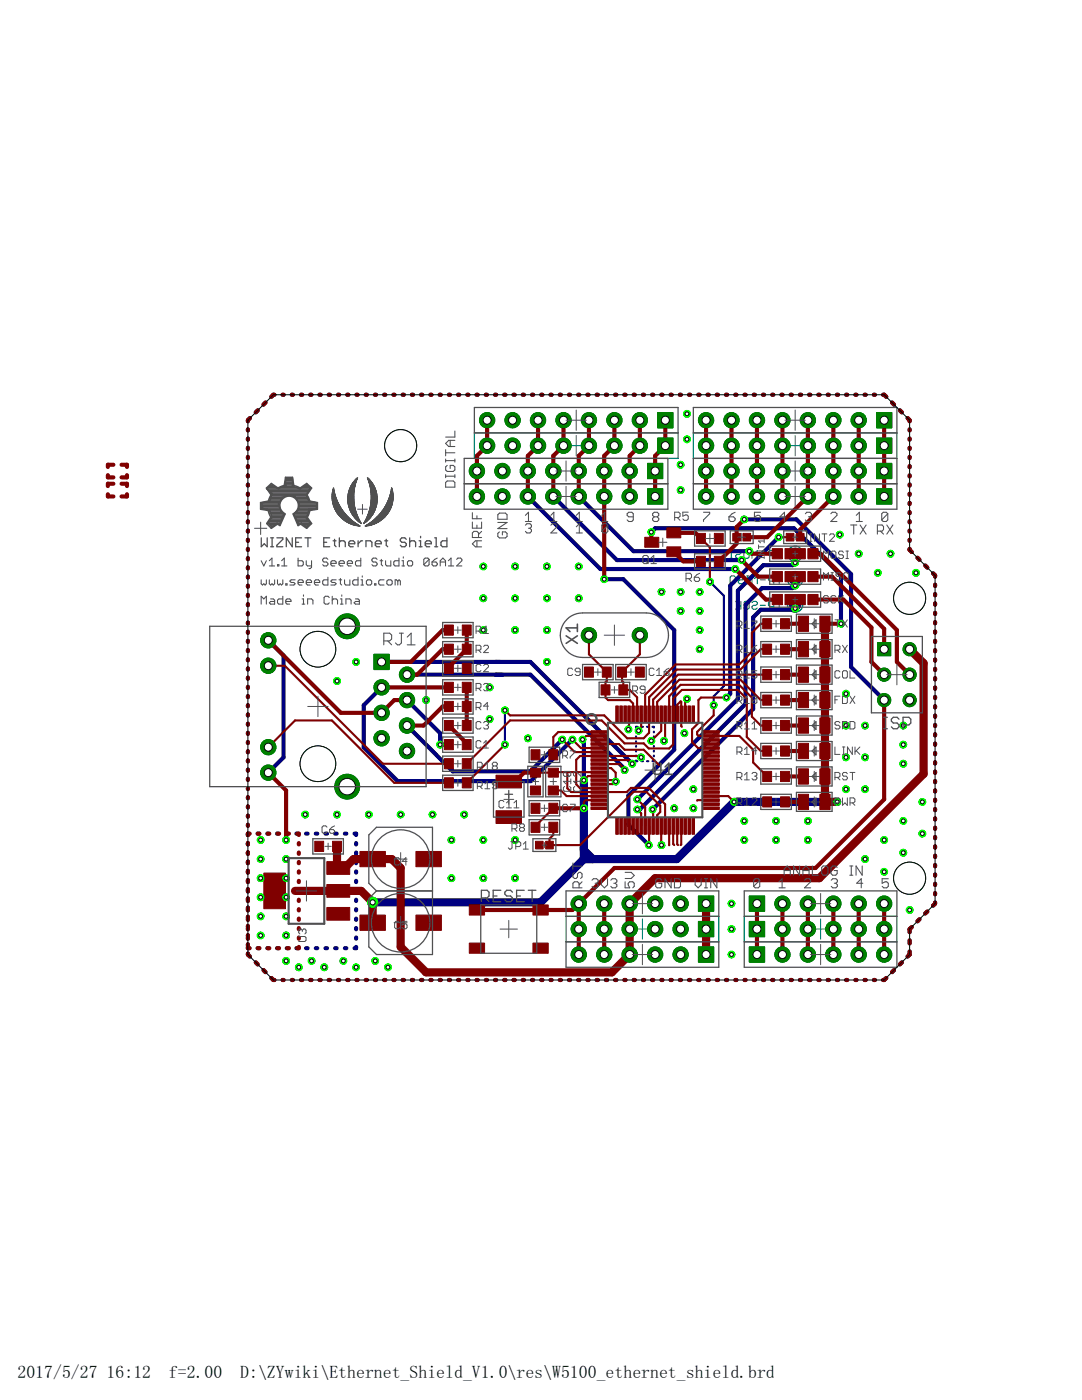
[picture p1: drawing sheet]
<svg xmlns="http://www.w3.org/2000/svg" width="216mm" height="279mm" viewBox="0 0 216 279" stroke-linecap="round" stroke-linejoin="round" font-family="sans-serif">
<defs><g id="words">
<g font-size="3.5">
<text x="3.5" y="274.9">2017/5/27</text>
<text x="21.3" y="274.9">16:12</text>
<text x="33.7" y="274.9">f=2.00</text>
<text x="47.9" y="274.9">D:\ZYwiki\Ethernet_Shield_V1.0\res\W5100_ethernet_shield.brd</text>
</g>
</g></defs>
<g fill="none" stroke="#008080" stroke-width=".2">
<path d="M112.9 88.9h4.1M115 86.9v4.1M156.6 88.9h4.1M158.7 86.9v4.1M158.2 115.6h1M158.2 110.5h1M158.7 110v1M158.7 115.1v1M158.2 120.7h1M158.7 120.2v1M126.2 185.4h4M128.2 183.4v4.1"/>
<path d="M161.7 185.4h4.1M163.7 183.4v4.1"/>
</g>
<g fill="none" stroke="#008080" stroke-width=".21">
<path d="M145.7 109.9h.5M145.7 111.4h.5M145.9 109.9v1.5M145.9 114.9h.6l.2 .3v1l-.2 .3h-.6l-.2-.3v-1zM146.8 110.1l.2-.2h.6l.2 .2v.3l-.2 .2h-.6l-.2 .3v.3l.2 .2h.6l.2-.2M147.3 115.2l.3-.3h.5l.3 .3v.3l-.3 .2h-.5l-.3 .3v.2l.3 .3h.5l.3-.3M148.7 109.9h.5l.3 .2v1.1l-.3 .2h-.5l-.3-.2v-1.1zM148.9 114.9h.6M148.9 116.5h.6M149.2 114.9v1.6M150.1 111.4v-1.5l.5 .5 .5-.5v1.5M150.1 116.5v-1.6l.5 .6 .5-.6v1.6"/>
<path d="M151.7 115.7h1M151.7 110.6h1M154.4 116h-.8l-.3-.3v-.5l.3-.3h.8v1.6M154.4 110.9h-.8l-.3-.3v-.5l.3-.2h.8v1.5M155 114.9h1M155 109.9h1M155.5 109.9v1.5M155.5 114.9v1.6M146.8 120l1 1.1M147.6 120.8l-.8 .8M147.8 120v1.6M148.4 120.3l.3-.3h.5l.3 .3v1l-.3 .3h-.5l-.3-.3"/>
<path d="M150.1 120.3l.2-.3h.5l.3 .3v.2l-.3 .3h-.5l-.2 .3v.2l.2 .3h.5l.3-.3M151.7 120.8h1M154.4 121.1h-.8l-.3-.3v-.5l.3-.3h.8v1.6M155 120h1M155.5 120v1.6"/>
</g>
<g fill="none" stroke="#008080" stroke-width=".25">
<path d="M94.7 86.4h40.6v5.1h-40.6zM138.3 86.4h40.7v5.1h-40.7zM112.9 182.9h30.5v5.1h-30.5zM148.5 182.9h30.5v5.1h-30.5z"/>
<circle cx="158.7" cy="115.6" r="1.52"/>
<circle cx="158.7" cy="110.5" r="1.52"/>
<circle cx="158.7" cy="120.7" r="1.52"/>
</g>
<g fill="#000080" stroke="#000080" stroke-width=".2">
<circle cx="158.7" cy="115.6" r="1.14"/>
<circle cx="158.7" cy="110.5" r="1.14"/>
<circle cx="158.7" cy="120.7" r="1.14"/>
</g>
<g fill="none" stroke="#000080" stroke-width=".83">
<path d="M54.8 78.8h-.3l-.4 .4M56.4 78.8h.2M58.2 78.8h.2M60.1 78.8h.2M61.9 78.8h.2M63.8 78.8h.2M65.6 78.8h.2M67.5 78.8h.2M69.3 78.8h.2M71.1 78.8h.3M73 78.8h.2M74.8 78.8h.2"/>
<path d="M76.7 78.8h.2M78.5 78.8h.2M80.3 78.8h.3M82.2 78.8h.2M84 78.8h.3M85.9 78.8h.2M87.7 78.8h.2M89.6 78.8h.2M91.4 78.8h.2M93.3 78.8h.2M95.1 78.8h.2M96.9 78.8h.3"/>
<path d="M98.8 78.8h.2M100.6 78.8h.3M102.5 78.8h.2M104.3 78.8h.2M106.2 78.8h.2M108 78.8h.2M109.9 78.8h.2M111.7 78.8h.2M113.5 78.8h.2M115.4 78.8h.2M117.2 78.8h.2M119.1 78.8h.2"/>
<path d="M120.9 78.8h.2M122.7 78.8h.3M124.6 78.8h.2M126.4 78.8h.3M128.3 78.8h.2M130.1 78.8h.2M132 78.8h.2M133.8 78.8h.2M135.7 78.8h.2M137.5 78.8h.2M139.3 78.8h.3M141.2 78.8h.2"/>
<path d="M143 78.8h.3M144.9 78.8h.2M146.7 78.8h.2M148.6 78.8h.2M150.4 78.8h.2M152.3 78.8h.2M154.1 78.8h.2M155.9 78.8h.2M157.8 78.8h.2M159.6 78.8h.3M161.5 78.8h.2M163.3 78.8h.2"/>
<path d="M165.2 78.8h.2M167 78.8h.2M168.8 78.8h.3M170.7 78.8h.2M172.5 78.8h.2M174.4 78.8h.2M176.2 78.8h.2l.4 .4M49.5 85.7v.2M49.5 87.5v.2M49.5 89.4v.2M49.5 91.2v.2M49.5 93v.2"/>
<path d="M49.5 94.9v.2M49.5 96.7v.2M49.5 98.5v.2M49.9 83.4l-.4 .5v.2M51.4 81.9l-.4 .4M53 80.3l-.4 .5M105.3 99.1l14.5 14.5h26.9M110.4 99.1l12.7 12.7h24.9M115.5 99.1l10.9 10.9h23.1M178 80.3l.4 .5M179.6 81.9l.4 .4M181.1 83.4l.4 .5v.2"/>
<path d="M181.5 85.7v.2M181.5 87.5v.2M181.5 89.4v.2M181.5 91.2v.2M181.5 93v.2M181.5 94.9v.2M181.5 96.7v.2M181.5 98.5v.2M49.5 100.4v.2M49.5 102.2v.2M49.5 104v.2M49.5 105.9v.2"/>
<path d="M49.5 107.7v.2M49.5 109.5v.2M49.5 111.4v.2M49.5 113.2v.2M49.5 115.1v.2M49.5 116.9v.2M49.5 118.7v.2M120.6 115.6h3.8l10.1 10.2v23.8l-9.1 9.2v5.8l4.1 4.1M130 106.2l.7-.8h27.7l9.4 9.4v9.7M148.5 103.7h10.4l10.9 10.9v18.5l6.6 6.6M155.4 107.2l-9.7 9.7v21.6l-.8 .7M158.7 116.9l-.5 .5h-6.1l-3.3 3.3v19.8l-21.1 21h-.5"/>
<path d="M158.7 110.5v1.8l-.5 .5h-5.9l-5.1 5.1v21.6l-20 20M181.5 100.4v.2M181.5 102.2v.2M181.5 104v.2M181.5 105.9v.2M181.5 107.7v.2M181.5 109.5v.2l.4 .5M183.1 111.3l.4 .4M184.6 112.9l.4 .4M186.2 114.4l.4 .4v.3M186.6 116.7v.2M186.6 118.6v.2"/>
<path d="M49.5 120.6v.2M49.5 122.4v.2M49.5 124.2v.2M49.5 126.1v.2M49.5 127.9v.2M49.5 129.7v.2M49.5 131.6v.2M49.5 133.4v.2M49.5 135.2v.2M49.5 137.1v.2M49.5 138.9v.2M53.5 127.8l3.1 3v20.4l-3.1 3"/>
<path d="M76.1 132.1h29.7l20.4 20.3M76.1 137.2l-3.5 3.5v8.4l6.8 6.8h26.5l8.3-8.3M81.2 134.6h24.6l18.8 18.8v.3M81.2 139.7l6.6 6.6v2.3M158.7 121.4l-.3 .3h-6.6l-1.5 1.5v18.3l-20.1 20M186.6 120.4v.3M186.6 122.3v.2M186.6 124.2v.2M186.6 126v.3M186.6 127.9v.2M186.6 129.8v.2M186.6 131.6v.2"/>
<path d="M186.6 133.5v.2M186.6 135.3v.3M186.6 137.2v.3M186.6 139.1v.2M49.5 140.7v.2M49.5 142.6v.2M49.5 144.4v.2M49.5 146.2v.3M49.5 148.1v.2M49.5 149.9v.2M49.5 151.7v.3M49.5 153.6v.2"/>
<path d="M49.5 155.4v.2M49.5 157.3v.2M49.5 159.1v.2M81.2 144.8l9.1 9.1h15.5l6.4-6.3M116.2 147.6l.3 .2v7.9M186.6 140.9v.3M186.6 142.8v.2M186.6 144.7v.2M186.6 146.5v.3M186.6 148.4v.2M186.6 150.3v.2M186.6 152.1v.3"/>
<path d="M186.6 154v.2M186.6 155.9v.2M186.6 157.7v.3M186.6 159.6v.2M49.5 160.9v.2M49.5 162.8v.2M49.5 164.6v.2M49.5 168.3v.2M49.5 170.1v.3M49.5 171.9v.4M49.5 173.8v.4M49.5 175.6v.4"/>
<path d="M49.5 177.4v.5M49.5 179.3v.2M49.5 179.6v.2M49.8 166.4h-.3v.2M51.4 166.4h.3M53.3 166.4h.3M55.3 166.4h.3M57.2 166.4h.3M59.1 166.4h.3M61.1 166.4h.3M63 166.4h.3M64.9 166.4h.4"/>
<path d="M66.9 166.4h.3M68.8 166.4h.3M70.7 166.4h.4v.2M71.1 168.3v.2M71.1 170.1v.3M71.1 172v.3M71.1 173.9v.3M71.1 175.8v.2M71.1 177.7v.2M71.1 179.6v.2M186.6 161.5v.2M186.6 163.3v.3"/>
<path d="M186.6 165.2v.2M186.6 167v.3M186.6 168.9v.3M186.6 170.8v.2M186.6 172.6v.3M186.6 174.5v.3M186.6 176.4v.2M186.6 178.2v.3M49.5 190.3v.2l.4 .4M49.5 181.1v.2M49.5 181.4v.3M49.5 182.9v.3"/>
<path d="M49.5 183.3v.3M49.5 184.8v.2M49.5 185.2v.3M49.5 186.6v.2M49.5 187.1v.2M49.5 188.4v.3M49.5 189v.2h.3M51 192.1l.4 .4M51.4 189.2h.3M52.6 193.6l.4 .4M53.3 189.2h.3M54.1 195.2l.4 .4h.3"/>
<path d="M55.3 189.2h.3M56.4 195.6h.2M57.2 189.2h.3M58.2 195.6h.2M59.1 189.2h.3M60.1 195.6h.2M61.1 189.2h.3M61.9 195.6h.2M63 189.2h.3M63.8 195.6h.2M64.9 189.2h.4M65.6 195.6h.2"/>
<path d="M66.9 189.2h.3M67.5 195.6h.2M68.8 189.2h.3M69.3 195.6h.2M71.1 181.4v.3M71.1 183.3v.3M71.1 185.2v.3M71.1 187.1v.2M71.1 189v.2h-.4M71.1 195.6h.3M73 195.6h.2M74.8 195.6h.2"/>
<path d="M76.7 195.6h.2M78.5 195.6h.2M80.3 195.6h.3M82.2 195.6h.2M84 195.6h.3M85.9 195.6h.2M87.7 195.6h.2M89.6 195.6h.2M91.4 195.6h.2M93.3 195.6h.2M95.1 195.6h.2M96.9 195.6h.3"/>
<path d="M98.8 195.6h.2M100.6 195.6h.3M102.5 195.6h.2M104.3 195.6h.2M106.2 195.6h.2M108 195.6h.2M109.9 195.6h.2M111.7 195.6h.2M113.5 195.6h.2M115.4 195.6h.2M117.2 195.6h.2M119.1 195.6h.2"/>
<path d="M120.9 195.6h.2M122.7 195.6h.3M124.6 195.6h.2M126.4 195.6h.3M128.3 195.6h.2M130.1 195.6h.2M132 195.6h.2M133.8 195.6h.2M135.7 195.6h.2M137.5 195.6h.2M139.3 195.6h.3M141.2 195.6h.2"/>
<path d="M143 195.6h.3M144.9 195.6h.2M146.7 195.6h.2M148.6 195.6h.2M150.4 195.6h.2M152.3 195.6h.2M154.1 195.6h.2M155.9 195.6h.2M157.8 195.6h.2M159.6 195.6h.3M161.5 195.6h.2M163.3 195.6h.2"/>
<path d="M165.2 195.6h.2M167 195.6h.2M168.8 195.6h.3M170.7 195.6h.2M172.5 195.6h.2M174.4 195.6h.2M176.8 195.2l-.4 .4h-.2M178.4 193.6l-.4 .4M180 192.1l-.4 .4M181.5 187.7v.6M181.5 189.9v.6l-.4 .4M181.9 185l-.4 .4v.6"/>
<path d="M183.5 183.5l-.4 .4M185 181.9l-.4 .4M186.6 180.1v.2l-.4 .4"/>
</g>
<path d="M116.5 155.7v15.7h18.5l11.5-11.4h20.5M116.5 171.2l.5-.5h.3l-9.4 9.4h-33.5M116.5 169.7l1.8 1.7" fill="none" stroke="#000080" stroke-width="1.6"/>
<g fill="none" stroke="#000080" stroke-width=".42">
<path d="M141.6 116.1l2.8 2.8v18l-2 2.1v1.7M100.8 141.8v6.8M126.9 151.8v.1h.3M126.9 146v.2M126.9 147v.1M126.9 147.9v.2M126.9 148.9v.1M126.9 149.8v.2M126.9 150.8v.1M127.2 145.1h-.3v.1M128 145.1h.3M128 151.9h.3"/>
<path d="M129.1 145.1h.3M129.1 151.9h.3M130.2 145.1h.3v.1M130.5 146v.2M130.5 147v.1M130.5 147.9v.2M130.5 148.9v.1M130.5 149.8v.2M130.5 150.8v.1M130.5 151.8v.1h-.3"/>
</g>
<path d="M174.9 82.3h3v3.1h-3z" fill="#008000" stroke="#008000" stroke-width=".2"/>
<circle cx="176.4" cy="83.9" r=".8" fill="#fff" stroke="#000" stroke-width=".2"/>
<circle cx="171.3" cy="83.9" r="1.52" fill="#008000" stroke="#008000" stroke-width=".2"/>
<circle cx="171.3" cy="83.9" r=".8" fill="#fff" stroke="#000" stroke-width=".2"/>
<circle cx="166.3" cy="83.9" r="1.52" fill="#008000" stroke="#008000" stroke-width=".2"/>
<circle cx="166.3" cy="83.9" r=".8" fill="#fff" stroke="#000" stroke-width=".2"/>
<circle cx="161.2" cy="83.9" r="1.52" fill="#008000" stroke="#008000" stroke-width=".2"/>
<circle cx="161.2" cy="83.9" r=".8" fill="#fff" stroke="#000" stroke-width=".2"/>
<circle cx="156.1" cy="83.9" r="1.52" fill="#008000" stroke="#008000" stroke-width=".2"/>
<circle cx="156.1" cy="83.9" r=".8" fill="#fff" stroke="#000" stroke-width=".2"/>
<circle cx="151" cy="83.9" r="1.52" fill="#008000" stroke="#008000" stroke-width=".2"/>
<circle cx="151" cy="83.9" r=".8" fill="#fff" stroke="#000" stroke-width=".2"/>
<circle cx="146" cy="83.9" r="1.52" fill="#008000" stroke="#008000" stroke-width=".2"/>
<circle cx="146" cy="83.9" r=".8" fill="#fff" stroke="#000" stroke-width=".2"/>
<circle cx="140.9" cy="83.9" r="1.52" fill="#008000" stroke="#008000" stroke-width=".2"/>
<circle cx="140.9" cy="83.9" r=".8" fill="#fff" stroke="#000" stroke-width=".2"/>
<path d="M149.5 178.8h3.1v3.1h-3.1z" fill="#008000" stroke="#008000" stroke-width=".2"/>
<circle cx="151" cy="180.3" r=".8" fill="#fff" stroke="#000" stroke-width=".2"/>
<circle cx="156.1" cy="180.3" r="1.52" fill="#008000" stroke="#008000" stroke-width=".2"/>
<circle cx="156.1" cy="180.3" r=".8" fill="#fff" stroke="#000" stroke-width=".2"/>
<circle cx="161.2" cy="180.3" r="1.52" fill="#008000" stroke="#008000" stroke-width=".2"/>
<circle cx="161.2" cy="180.3" r=".8" fill="#fff" stroke="#000" stroke-width=".2"/>
<circle cx="166.3" cy="180.3" r="1.52" fill="#008000" stroke="#008000" stroke-width=".2"/>
<circle cx="166.3" cy="180.3" r=".8" fill="#fff" stroke="#000" stroke-width=".2"/>
<circle cx="171.3" cy="180.3" r="1.52" fill="#008000" stroke="#008000" stroke-width=".2"/>
<circle cx="171.3" cy="180.3" r=".8" fill="#fff" stroke="#000" stroke-width=".2"/>
<circle cx="176.4" cy="180.3" r="1.52" fill="#008000" stroke="#008000" stroke-width=".2"/>
<circle cx="176.4" cy="180.3" r=".8" fill="#fff" stroke="#000" stroke-width=".2"/>
<path d="M149.5 183.9h3.1v3h-3.1z" fill="#008000" stroke="#008000" stroke-width=".2"/>
<circle cx="151" cy="185.4" r=".8" fill="#fff" stroke="#000" stroke-width=".2"/>
<circle cx="156.1" cy="185.4" r="1.52" fill="#008000" stroke="#008000" stroke-width=".2"/>
<circle cx="156.1" cy="185.4" r=".8" fill="#fff" stroke="#000" stroke-width=".2"/>
<circle cx="161.2" cy="185.4" r="1.52" fill="#008000" stroke="#008000" stroke-width=".2"/>
<circle cx="161.2" cy="185.4" r=".8" fill="#fff" stroke="#000" stroke-width=".2"/>
<circle cx="166.3" cy="185.4" r="1.52" fill="#008000" stroke="#008000" stroke-width=".2"/>
<circle cx="166.3" cy="185.4" r=".8" fill="#fff" stroke="#000" stroke-width=".2"/>
<circle cx="171.3" cy="185.4" r="1.52" fill="#008000" stroke="#008000" stroke-width=".2"/>
<circle cx="171.3" cy="185.4" r=".8" fill="#fff" stroke="#000" stroke-width=".2"/>
<circle cx="176.4" cy="185.4" r="1.52" fill="#008000" stroke="#008000" stroke-width=".2"/>
<circle cx="176.4" cy="185.4" r=".8" fill="#fff" stroke="#000" stroke-width=".2"/>
<path d="M131.2 82.3h3.1v3.1h-3.1z" fill="#008000" stroke="#008000" stroke-width=".2"/>
<circle cx="132.8" cy="83.9" r=".8" fill="#fff" stroke="#000" stroke-width=".2"/>
<circle cx="127.7" cy="83.9" r="1.52" fill="#008000" stroke="#008000" stroke-width=".2"/>
<circle cx="127.7" cy="83.9" r=".8" fill="#fff" stroke="#000" stroke-width=".2"/>
<circle cx="122.6" cy="83.9" r="1.52" fill="#008000" stroke="#008000" stroke-width=".2"/>
<circle cx="122.6" cy="83.9" r=".8" fill="#fff" stroke="#000" stroke-width=".2"/>
<circle cx="117.5" cy="83.9" r="1.52" fill="#008000" stroke="#008000" stroke-width=".2"/>
<circle cx="117.5" cy="83.9" r=".8" fill="#fff" stroke="#000" stroke-width=".2"/>
<circle cx="112.4" cy="83.9" r="1.52" fill="#008000" stroke="#008000" stroke-width=".2"/>
<circle cx="112.4" cy="83.9" r=".8" fill="#fff" stroke="#000" stroke-width=".2"/>
<circle cx="107.4" cy="83.9" r="1.52" fill="#008000" stroke="#008000" stroke-width=".2"/>
<circle cx="107.4" cy="83.9" r=".8" fill="#fff" stroke="#000" stroke-width=".2"/>
<circle cx="102.3" cy="83.9" r="1.52" fill="#008000" stroke="#008000" stroke-width=".2"/>
<circle cx="102.3" cy="83.9" r=".8" fill="#fff" stroke="#000" stroke-width=".2"/>
<circle cx="97.2" cy="83.9" r="1.52" fill="#008000" stroke="#008000" stroke-width=".2"/>
<circle cx="97.2" cy="83.9" r=".8" fill="#fff" stroke="#000" stroke-width=".2"/>
<path d="M174.9 87.4h3v3.1h-3z" fill="#008000" stroke="#008000" stroke-width=".2"/>
<circle cx="176.4" cy="88.9" r=".8" fill="#fff" stroke="#000" stroke-width=".2"/>
<circle cx="171.3" cy="88.9" r="1.52" fill="#008000" stroke="#008000" stroke-width=".2"/>
<circle cx="171.3" cy="88.9" r=".8" fill="#fff" stroke="#000" stroke-width=".2"/>
<circle cx="166.3" cy="88.9" r="1.52" fill="#008000" stroke="#008000" stroke-width=".2"/>
<circle cx="166.3" cy="88.9" r=".8" fill="#fff" stroke="#000" stroke-width=".2"/>
<circle cx="161.2" cy="88.9" r="1.52" fill="#008000" stroke="#008000" stroke-width=".2"/>
<circle cx="161.2" cy="88.9" r=".8" fill="#fff" stroke="#000" stroke-width=".2"/>
<circle cx="156.1" cy="88.9" r="1.52" fill="#008000" stroke="#008000" stroke-width=".2"/>
<circle cx="156.1" cy="88.9" r=".8" fill="#fff" stroke="#000" stroke-width=".2"/>
<circle cx="151" cy="88.9" r="1.52" fill="#008000" stroke="#008000" stroke-width=".2"/>
<circle cx="151" cy="88.9" r=".8" fill="#fff" stroke="#000" stroke-width=".2"/>
<circle cx="146" cy="88.9" r="1.52" fill="#008000" stroke="#008000" stroke-width=".2"/>
<circle cx="146" cy="88.9" r=".8" fill="#fff" stroke="#000" stroke-width=".2"/>
<circle cx="140.9" cy="88.9" r="1.52" fill="#008000" stroke="#008000" stroke-width=".2"/>
<circle cx="140.9" cy="88.9" r=".8" fill="#fff" stroke="#000" stroke-width=".2"/>
<path d="M131.2 87.4h3.1v3.1h-3.1z" fill="#008000" stroke="#008000" stroke-width=".2"/>
<circle cx="132.8" cy="88.9" r=".8" fill="#fff" stroke="#000" stroke-width=".2"/>
<circle cx="127.7" cy="88.9" r="1.52" fill="#008000" stroke="#008000" stroke-width=".2"/>
<circle cx="127.7" cy="88.9" r=".8" fill="#fff" stroke="#000" stroke-width=".2"/>
<circle cx="122.6" cy="88.9" r="1.52" fill="#008000" stroke="#008000" stroke-width=".2"/>
<circle cx="122.6" cy="88.9" r=".8" fill="#fff" stroke="#000" stroke-width=".2"/>
<circle cx="117.5" cy="88.9" r="1.52" fill="#008000" stroke="#008000" stroke-width=".2"/>
<circle cx="117.5" cy="88.9" r=".8" fill="#fff" stroke="#000" stroke-width=".2"/>
<circle cx="112.4" cy="88.9" r="1.52" fill="#008000" stroke="#008000" stroke-width=".2"/>
<circle cx="112.4" cy="88.9" r=".8" fill="#fff" stroke="#000" stroke-width=".2"/>
<circle cx="107.4" cy="88.9" r="1.52" fill="#008000" stroke="#008000" stroke-width=".2"/>
<circle cx="107.4" cy="88.9" r=".8" fill="#fff" stroke="#000" stroke-width=".2"/>
<circle cx="102.3" cy="88.9" r="1.52" fill="#008000" stroke="#008000" stroke-width=".2"/>
<circle cx="102.3" cy="88.9" r=".8" fill="#fff" stroke="#000" stroke-width=".2"/>
<circle cx="97.2" cy="88.9" r="1.52" fill="#008000" stroke="#008000" stroke-width=".2"/>
<circle cx="97.2" cy="88.9" r=".8" fill="#fff" stroke="#000" stroke-width=".2"/>
<path d="M129.2 92.5h3v3h-3z" fill="#008000" stroke="#008000" stroke-width=".2"/>
<circle cx="130.7" cy="94" r=".8" fill="#fff" stroke="#000" stroke-width=".2"/>
<circle cx="125.6" cy="94" r="1.52" fill="#008000" stroke="#008000" stroke-width=".2"/>
<circle cx="125.6" cy="94" r=".8" fill="#fff" stroke="#000" stroke-width=".2"/>
<circle cx="120.6" cy="94" r="1.52" fill="#008000" stroke="#008000" stroke-width=".2"/>
<circle cx="120.6" cy="94" r=".8" fill="#fff" stroke="#000" stroke-width=".2"/>
<circle cx="115.5" cy="94" r="1.52" fill="#008000" stroke="#008000" stroke-width=".2"/>
<circle cx="115.5" cy="94" r=".8" fill="#fff" stroke="#000" stroke-width=".2"/>
<circle cx="110.4" cy="94" r="1.52" fill="#008000" stroke="#008000" stroke-width=".2"/>
<circle cx="110.4" cy="94" r=".8" fill="#fff" stroke="#000" stroke-width=".2"/>
<circle cx="105.3" cy="94" r="1.52" fill="#008000" stroke="#008000" stroke-width=".2"/>
<circle cx="105.3" cy="94" r=".8" fill="#fff" stroke="#000" stroke-width=".2"/>
<circle cx="100.2" cy="94" r="1.52" fill="#008000" stroke="#008000" stroke-width=".2"/>
<circle cx="100.2" cy="94" r=".8" fill="#fff" stroke="#000" stroke-width=".2"/>
<circle cx="95.2" cy="94" r="1.52" fill="#008000" stroke="#008000" stroke-width=".2"/>
<circle cx="95.2" cy="94" r=".8" fill="#fff" stroke="#000" stroke-width=".2"/>
<path d="M174.9 92.5h3v3h-3z" fill="#008000" stroke="#008000" stroke-width=".2"/>
<circle cx="176.4" cy="94" r=".8" fill="#fff" stroke="#000" stroke-width=".2"/>
<circle cx="171.3" cy="94" r="1.52" fill="#008000" stroke="#008000" stroke-width=".2"/>
<circle cx="171.3" cy="94" r=".8" fill="#fff" stroke="#000" stroke-width=".2"/>
<circle cx="166.3" cy="94" r="1.52" fill="#008000" stroke="#008000" stroke-width=".2"/>
<circle cx="166.3" cy="94" r=".8" fill="#fff" stroke="#000" stroke-width=".2"/>
<circle cx="161.2" cy="94" r="1.52" fill="#008000" stroke="#008000" stroke-width=".2"/>
<circle cx="161.2" cy="94" r=".8" fill="#fff" stroke="#000" stroke-width=".2"/>
<circle cx="156.1" cy="94" r="1.52" fill="#008000" stroke="#008000" stroke-width=".2"/>
<circle cx="156.1" cy="94" r=".8" fill="#fff" stroke="#000" stroke-width=".2"/>
<circle cx="151" cy="94" r="1.52" fill="#008000" stroke="#008000" stroke-width=".2"/>
<circle cx="151" cy="94" r=".8" fill="#fff" stroke="#000" stroke-width=".2"/>
<circle cx="146" cy="94" r="1.52" fill="#008000" stroke="#008000" stroke-width=".2"/>
<circle cx="146" cy="94" r=".8" fill="#fff" stroke="#000" stroke-width=".2"/>
<circle cx="140.9" cy="94" r="1.52" fill="#008000" stroke="#008000" stroke-width=".2"/>
<circle cx="140.9" cy="94" r=".8" fill="#fff" stroke="#000" stroke-width=".2"/>
<path d="M129.2 97.6h3v3h-3z" fill="#008000" stroke="#008000" stroke-width=".2"/>
<circle cx="130.7" cy="99.1" r=".8" fill="#fff" stroke="#000" stroke-width=".2"/>
<circle cx="125.6" cy="99.1" r="1.52" fill="#008000" stroke="#008000" stroke-width=".2"/>
<circle cx="125.6" cy="99.1" r=".8" fill="#fff" stroke="#000" stroke-width=".2"/>
<circle cx="120.6" cy="99.1" r="1.52" fill="#008000" stroke="#008000" stroke-width=".2"/>
<circle cx="120.6" cy="99.1" r=".8" fill="#fff" stroke="#000" stroke-width=".2"/>
<circle cx="115.5" cy="99.1" r="1.52" fill="#008000" stroke="#008000" stroke-width=".2"/>
<circle cx="115.5" cy="99.1" r=".8" fill="#fff" stroke="#000" stroke-width=".2"/>
<circle cx="110.4" cy="99.1" r="1.52" fill="#008000" stroke="#008000" stroke-width=".2"/>
<circle cx="110.4" cy="99.1" r=".8" fill="#fff" stroke="#000" stroke-width=".2"/>
<circle cx="105.3" cy="99.1" r="1.52" fill="#008000" stroke="#008000" stroke-width=".2"/>
<circle cx="105.3" cy="99.1" r=".8" fill="#fff" stroke="#000" stroke-width=".2"/>
<circle cx="100.2" cy="99.1" r="1.52" fill="#008000" stroke="#008000" stroke-width=".2"/>
<circle cx="100.2" cy="99.1" r=".8" fill="#fff" stroke="#000" stroke-width=".2"/>
<circle cx="95.2" cy="99.1" r="1.52" fill="#008000" stroke="#008000" stroke-width=".2"/>
<circle cx="95.2" cy="99.1" r=".8" fill="#fff" stroke="#000" stroke-width=".2"/>
<path d="M174.9 97.6h3v3h-3z" fill="#008000" stroke="#008000" stroke-width=".2"/>
<circle cx="176.4" cy="99.1" r=".8" fill="#fff" stroke="#000" stroke-width=".2"/>
<circle cx="171.3" cy="99.1" r="1.52" fill="#008000" stroke="#008000" stroke-width=".2"/>
<circle cx="171.3" cy="99.1" r=".8" fill="#fff" stroke="#000" stroke-width=".2"/>
<circle cx="166.3" cy="99.1" r="1.52" fill="#008000" stroke="#008000" stroke-width=".2"/>
<circle cx="166.3" cy="99.1" r=".8" fill="#fff" stroke="#000" stroke-width=".2"/>
<circle cx="161.2" cy="99.1" r="1.52" fill="#008000" stroke="#008000" stroke-width=".2"/>
<circle cx="161.2" cy="99.1" r=".8" fill="#fff" stroke="#000" stroke-width=".2"/>
<circle cx="156.1" cy="99.1" r="1.52" fill="#008000" stroke="#008000" stroke-width=".2"/>
<circle cx="156.1" cy="99.1" r=".8" fill="#fff" stroke="#000" stroke-width=".2"/>
<circle cx="151" cy="99.1" r="1.52" fill="#008000" stroke="#008000" stroke-width=".2"/>
<circle cx="151" cy="99.1" r=".8" fill="#fff" stroke="#000" stroke-width=".2"/>
<circle cx="146" cy="99.1" r="1.52" fill="#008000" stroke="#008000" stroke-width=".2"/>
<circle cx="146" cy="99.1" r=".8" fill="#fff" stroke="#000" stroke-width=".2"/>
<circle cx="140.9" cy="99.1" r="1.52" fill="#008000" stroke="#008000" stroke-width=".2"/>
<circle cx="140.9" cy="99.1" r=".8" fill="#fff" stroke="#000" stroke-width=".2"/>
<path d="M149.5 189h3.1v3h-3.1z" fill="#008000" stroke="#008000" stroke-width=".2"/>
<circle cx="151" cy="190.5" r=".8" fill="#fff" stroke="#000" stroke-width=".2"/>
<circle cx="156.1" cy="190.5" r="1.52" fill="#008000" stroke="#008000" stroke-width=".2"/>
<circle cx="156.1" cy="190.5" r=".8" fill="#fff" stroke="#000" stroke-width=".2"/>
<circle cx="161.2" cy="190.5" r="1.52" fill="#008000" stroke="#008000" stroke-width=".2"/>
<circle cx="161.2" cy="190.5" r=".8" fill="#fff" stroke="#000" stroke-width=".2"/>
<circle cx="166.3" cy="190.5" r="1.52" fill="#008000" stroke="#008000" stroke-width=".2"/>
<circle cx="166.3" cy="190.5" r=".8" fill="#fff" stroke="#000" stroke-width=".2"/>
<circle cx="171.3" cy="190.5" r="1.52" fill="#008000" stroke="#008000" stroke-width=".2"/>
<circle cx="171.3" cy="190.5" r=".8" fill="#fff" stroke="#000" stroke-width=".2"/>
<circle cx="176.4" cy="190.5" r="1.52" fill="#008000" stroke="#008000" stroke-width=".2"/>
<circle cx="176.4" cy="190.5" r=".8" fill="#fff" stroke="#000" stroke-width=".2"/>
<path d="M139.4 178.8h3v3.1h-3z" fill="#008000" stroke="#008000" stroke-width=".2"/>
<circle cx="140.9" cy="180.3" r=".8" fill="#fff" stroke="#000" stroke-width=".2"/>
<circle cx="135.8" cy="180.3" r="1.52" fill="#008000" stroke="#008000" stroke-width=".2"/>
<circle cx="135.8" cy="180.3" r=".8" fill="#fff" stroke="#000" stroke-width=".2"/>
<circle cx="130.7" cy="180.3" r="1.52" fill="#008000" stroke="#008000" stroke-width=".2"/>
<circle cx="130.7" cy="180.3" r=".8" fill="#fff" stroke="#000" stroke-width=".2"/>
<circle cx="125.6" cy="180.3" r="1.52" fill="#008000" stroke="#008000" stroke-width=".2"/>
<circle cx="125.6" cy="180.3" r=".8" fill="#fff" stroke="#000" stroke-width=".2"/>
<circle cx="120.6" cy="180.3" r="1.52" fill="#008000" stroke="#008000" stroke-width=".2"/>
<circle cx="120.6" cy="180.3" r=".8" fill="#fff" stroke="#000" stroke-width=".2"/>
<circle cx="115.5" cy="180.3" r="1.52" fill="#008000" stroke="#008000" stroke-width=".2"/>
<circle cx="115.5" cy="180.3" r=".8" fill="#fff" stroke="#000" stroke-width=".2"/>
<path d="M139.4 183.9h3v3h-3z" fill="#008000" stroke="#008000" stroke-width=".2"/>
<circle cx="140.9" cy="185.4" r=".8" fill="#fff" stroke="#000" stroke-width=".2"/>
<circle cx="135.8" cy="185.4" r="1.52" fill="#008000" stroke="#008000" stroke-width=".2"/>
<circle cx="135.8" cy="185.4" r=".8" fill="#fff" stroke="#000" stroke-width=".2"/>
<circle cx="130.7" cy="185.4" r="1.52" fill="#008000" stroke="#008000" stroke-width=".2"/>
<circle cx="130.7" cy="185.4" r=".8" fill="#fff" stroke="#000" stroke-width=".2"/>
<circle cx="125.6" cy="185.4" r="1.52" fill="#008000" stroke="#008000" stroke-width=".2"/>
<circle cx="125.6" cy="185.4" r=".8" fill="#fff" stroke="#000" stroke-width=".2"/>
<circle cx="120.6" cy="185.4" r="1.52" fill="#008000" stroke="#008000" stroke-width=".2"/>
<circle cx="120.6" cy="185.4" r=".8" fill="#fff" stroke="#000" stroke-width=".2"/>
<circle cx="115.5" cy="185.4" r="1.52" fill="#008000" stroke="#008000" stroke-width=".2"/>
<circle cx="115.5" cy="185.4" r=".8" fill="#fff" stroke="#000" stroke-width=".2"/>
<path d="M139.4 189h3v3h-3z" fill="#008000" stroke="#008000" stroke-width=".2"/>
<circle cx="140.9" cy="190.5" r=".8" fill="#fff" stroke="#000" stroke-width=".2"/>
<circle cx="135.8" cy="190.5" r="1.52" fill="#008000" stroke="#008000" stroke-width=".2"/>
<circle cx="135.8" cy="190.5" r=".8" fill="#fff" stroke="#000" stroke-width=".2"/>
<circle cx="130.7" cy="190.5" r="1.52" fill="#008000" stroke="#008000" stroke-width=".2"/>
<circle cx="130.7" cy="190.5" r=".8" fill="#fff" stroke="#000" stroke-width=".2"/>
<circle cx="125.6" cy="190.5" r="1.52" fill="#008000" stroke="#008000" stroke-width=".2"/>
<circle cx="125.6" cy="190.5" r=".8" fill="#fff" stroke="#000" stroke-width=".2"/>
<circle cx="120.6" cy="190.5" r="1.52" fill="#008000" stroke="#008000" stroke-width=".2"/>
<circle cx="120.6" cy="190.5" r=".8" fill="#fff" stroke="#000" stroke-width=".2"/>
<circle cx="115.5" cy="190.5" r="1.52" fill="#008000" stroke="#008000" stroke-width=".2"/>
<circle cx="115.5" cy="190.5" r=".8" fill="#fff" stroke="#000" stroke-width=".2"/>
<path d="M175.1 128.2h2.6v2.7h-2.6z" fill="#008000" stroke="#008000" stroke-width=".2"/>
<circle cx="176.4" cy="129.6" r=".8" fill="#fff" stroke="#000" stroke-width=".2"/>
<circle cx="176.4" cy="134.6" r="1.31" fill="#008000" stroke="#008000" stroke-width=".2"/>
<circle cx="176.4" cy="134.6" r=".8" fill="#fff" stroke="#000" stroke-width=".2"/>
<circle cx="176.4" cy="139.7" r="1.31" fill="#008000" stroke="#008000" stroke-width=".2"/>
<circle cx="176.4" cy="139.7" r=".8" fill="#fff" stroke="#000" stroke-width=".2"/>
<circle cx="181.5" cy="139.7" r="1.31" fill="#008000" stroke="#008000" stroke-width=".2"/>
<circle cx="181.5" cy="139.7" r=".8" fill="#fff" stroke="#000" stroke-width=".2"/>
<circle cx="181.5" cy="134.6" r="1.31" fill="#008000" stroke="#008000" stroke-width=".2"/>
<circle cx="181.5" cy="134.6" r=".8" fill="#fff" stroke="#000" stroke-width=".2"/>
<circle cx="181.5" cy="129.6" r="1.31" fill="#008000" stroke="#008000" stroke-width=".2"/>
<circle cx="181.5" cy="129.6" r=".8" fill="#fff" stroke="#000" stroke-width=".2"/>
<circle cx="117.5" cy="126.8" r="1.52" fill="#008000" stroke="#008000" stroke-width=".2"/>
<circle cx="117.5" cy="126.8" r=".8" fill="#fff" stroke="#000" stroke-width=".2"/>
<circle cx="127.7" cy="126.8" r="1.52" fill="#008000" stroke="#008000" stroke-width=".2"/>
<circle cx="127.7" cy="126.8" r=".8" fill="#fff" stroke="#000" stroke-width=".2"/>
<path d="M74.6 130.6h3.1v3h-3.1z" fill="#008000" stroke="#008000" stroke-width=".2"/>
<circle cx="76.1" cy="132.1" r=".8" fill="#fff" stroke="#000" stroke-width=".2"/>
<circle cx="81.2" cy="134.6" r="1.52" fill="#008000" stroke="#008000" stroke-width=".2"/>
<circle cx="81.2" cy="134.6" r=".8" fill="#fff" stroke="#000" stroke-width=".2"/>
<circle cx="76.1" cy="137.2" r="1.52" fill="#008000" stroke="#008000" stroke-width=".2"/>
<circle cx="76.1" cy="137.2" r=".8" fill="#fff" stroke="#000" stroke-width=".2"/>
<circle cx="81.2" cy="139.7" r="1.52" fill="#008000" stroke="#008000" stroke-width=".2"/>
<circle cx="81.2" cy="139.7" r=".8" fill="#fff" stroke="#000" stroke-width=".2"/>
<circle cx="76.1" cy="142.3" r="1.52" fill="#008000" stroke="#008000" stroke-width=".2"/>
<circle cx="76.1" cy="142.3" r=".8" fill="#fff" stroke="#000" stroke-width=".2"/>
<circle cx="81.2" cy="144.8" r="1.52" fill="#008000" stroke="#008000" stroke-width=".2"/>
<circle cx="81.2" cy="144.8" r=".8" fill="#fff" stroke="#000" stroke-width=".2"/>
<circle cx="76.1" cy="147.3" r="1.52" fill="#008000" stroke="#008000" stroke-width=".2"/>
<circle cx="76.1" cy="147.3" r=".8" fill="#fff" stroke="#000" stroke-width=".2"/>
<circle cx="81.2" cy="149.9" r="1.52" fill="#008000" stroke="#008000" stroke-width=".2"/>
<circle cx="81.2" cy="149.9" r=".8" fill="#fff" stroke="#000" stroke-width=".2"/>
<circle cx="69.3" cy="125" r="2.48" fill="#008000" stroke="#008000" stroke-width=".2"/>
<circle cx="69.3" cy="125" r="1.65" fill="#fff" stroke="#000" stroke-width=".2"/>
<circle cx="69.3" cy="157" r="2.48" fill="#008000" stroke="#008000" stroke-width=".2"/>
<circle cx="69.3" cy="157" r="1.65" fill="#fff" stroke="#000" stroke-width=".2"/>
<circle cx="53.5" cy="154.2" r="1.52" fill="#008000" stroke="#008000" stroke-width=".2"/>
<circle cx="53.5" cy="154.2" r=".8" fill="#fff" stroke="#000" stroke-width=".2"/>
<circle cx="53.5" cy="149.1" r="1.52" fill="#008000" stroke="#008000" stroke-width=".2"/>
<circle cx="53.5" cy="149.1" r=".8" fill="#fff" stroke="#000" stroke-width=".2"/>
<circle cx="53.5" cy="127.8" r="1.52" fill="#008000" stroke="#008000" stroke-width=".2"/>
<circle cx="53.5" cy="127.8" r=".8" fill="#fff" stroke="#000" stroke-width=".2"/>
<circle cx="53.5" cy="132.9" r="1.52" fill="#008000" stroke="#008000" stroke-width=".2"/>
<circle cx="53.5" cy="132.9" r=".8" fill="#fff" stroke="#000" stroke-width=".2"/>
<circle cx="132" cy="168.7" r=".68" fill="#0f0" stroke="#0f0" stroke-width=".2"/>
<circle cx="132" cy="168.7" r=".38" fill="#fff" stroke="#000" stroke-width=".2"/>
<circle cx="122.9" cy="156" r=".68" fill="#0f0" stroke="#0f0" stroke-width=".2"/>
<circle cx="122.9" cy="156" r=".38" fill="#fff" stroke="#000" stroke-width=".2"/>
<circle cx="125.4" cy="145.6" r=".68" fill="#0f0" stroke="#0f0" stroke-width=".2"/>
<circle cx="125.4" cy="145.6" r=".38" fill="#fff" stroke="#000" stroke-width=".2"/>
<circle cx="132.5" cy="147.8" r=".68" fill="#0f0" stroke="#0f0" stroke-width=".2"/>
<circle cx="132.5" cy="147.8" r=".38" fill="#fff" stroke="#000" stroke-width=".2"/>
<circle cx="136.6" cy="146.3" r=".68" fill="#0f0" stroke="#0f0" stroke-width=".2"/>
<circle cx="136.6" cy="146.3" r=".38" fill="#fff" stroke="#000" stroke-width=".2"/>
<circle cx="135.8" cy="97.8" r=".68" fill="#0f0" stroke="#0f0" stroke-width=".2"/>
<circle cx="135.8" cy="97.8" r=".38" fill="#fff" stroke="#000" stroke-width=".2"/>
<circle cx="135.8" cy="92.8" r=".68" fill="#0f0" stroke="#0f0" stroke-width=".2"/>
<circle cx="135.8" cy="92.8" r=".38" fill="#fff" stroke="#000" stroke-width=".2"/>
<circle cx="137.1" cy="87.7" r=".68" fill="#0f0" stroke="#0f0" stroke-width=".2"/>
<circle cx="137.1" cy="87.7" r=".38" fill="#fff" stroke="#000" stroke-width=".2"/>
<circle cx="137.1" cy="82.6" r=".68" fill="#0f0" stroke="#0f0" stroke-width=".2"/>
<circle cx="137.1" cy="82.6" r=".38" fill="#fff" stroke="#000" stroke-width=".2"/>
<circle cx="138.3" cy="157.5" r=".68" fill="#0f0" stroke="#0f0" stroke-width=".2"/>
<circle cx="138.3" cy="157.5" r=".38" fill="#fff" stroke="#000" stroke-width=".2"/>
<circle cx="138.3" cy="161.3" r=".68" fill="#0f0" stroke="#0f0" stroke-width=".2"/>
<circle cx="138.3" cy="161.3" r=".38" fill="#fff" stroke="#000" stroke-width=".2"/>
<circle cx="134.5" cy="161.3" r=".68" fill="#0f0" stroke="#0f0" stroke-width=".2"/>
<circle cx="134.5" cy="161.3" r=".38" fill="#fff" stroke="#000" stroke-width=".2"/>
<circle cx="137.1" cy="139.5" r=".68" fill="#0f0" stroke="#0f0" stroke-width=".2"/>
<circle cx="137.1" cy="139.5" r=".38" fill="#fff" stroke="#000" stroke-width=".2"/>
<circle cx="57.1" cy="191.8" r=".68" fill="#0f0" stroke="#0f0" stroke-width=".2"/>
<circle cx="57.1" cy="191.8" r=".38" fill="#fff" stroke="#000" stroke-width=".2"/>
<circle cx="62.2" cy="191.8" r=".68" fill="#0f0" stroke="#0f0" stroke-width=".2"/>
<circle cx="62.2" cy="191.8" r=".38" fill="#fff" stroke="#000" stroke-width=".2"/>
<circle cx="68.5" cy="191.8" r=".68" fill="#0f0" stroke="#0f0" stroke-width=".2"/>
<circle cx="68.5" cy="191.8" r=".38" fill="#fff" stroke="#000" stroke-width=".2"/>
<circle cx="74.9" cy="191.8" r=".68" fill="#0f0" stroke="#0f0" stroke-width=".2"/>
<circle cx="74.9" cy="191.8" r=".38" fill="#fff" stroke="#000" stroke-width=".2"/>
<circle cx="59.6" cy="193" r=".68" fill="#0f0" stroke="#0f0" stroke-width=".2"/>
<circle cx="59.6" cy="193" r=".38" fill="#fff" stroke="#000" stroke-width=".2"/>
<circle cx="64.7" cy="193" r=".68" fill="#0f0" stroke="#0f0" stroke-width=".2"/>
<circle cx="64.7" cy="193" r=".38" fill="#fff" stroke="#000" stroke-width=".2"/>
<circle cx="71.1" cy="193" r=".68" fill="#0f0" stroke="#0f0" stroke-width=".2"/>
<circle cx="71.1" cy="193" r=".38" fill="#fff" stroke="#000" stroke-width=".2"/>
<circle cx="77.4" cy="193" r=".68" fill="#0f0" stroke="#0f0" stroke-width=".2"/>
<circle cx="77.4" cy="193" r=".38" fill="#fff" stroke="#000" stroke-width=".2"/>
<circle cx="60.9" cy="162.6" r=".68" fill="#0f0" stroke="#0f0" stroke-width=".2"/>
<circle cx="60.9" cy="162.6" r=".38" fill="#fff" stroke="#000" stroke-width=".2"/>
<circle cx="67.2" cy="162.6" r=".68" fill="#0f0" stroke="#0f0" stroke-width=".2"/>
<circle cx="67.2" cy="162.6" r=".38" fill="#fff" stroke="#000" stroke-width=".2"/>
<circle cx="73.6" cy="162.6" r=".68" fill="#0f0" stroke="#0f0" stroke-width=".2"/>
<circle cx="73.6" cy="162.6" r=".38" fill="#fff" stroke="#000" stroke-width=".2"/>
<circle cx="79.9" cy="162.6" r=".68" fill="#0f0" stroke="#0f0" stroke-width=".2"/>
<circle cx="79.9" cy="162.6" r=".38" fill="#fff" stroke="#000" stroke-width=".2"/>
<circle cx="86.3" cy="162.6" r=".68" fill="#0f0" stroke="#0f0" stroke-width=".2"/>
<circle cx="86.3" cy="162.6" r=".38" fill="#fff" stroke="#000" stroke-width=".2"/>
<circle cx="92.6" cy="162.6" r=".68" fill="#0f0" stroke="#0f0" stroke-width=".2"/>
<circle cx="92.6" cy="162.6" r=".38" fill="#fff" stroke="#000" stroke-width=".2"/>
<circle cx="90.1" cy="167.6" r=".68" fill="#0f0" stroke="#0f0" stroke-width=".2"/>
<circle cx="90.1" cy="167.6" r=".38" fill="#fff" stroke="#000" stroke-width=".2"/>
<circle cx="96.4" cy="167.6" r=".68" fill="#0f0" stroke="#0f0" stroke-width=".2"/>
<circle cx="96.4" cy="167.6" r=".38" fill="#fff" stroke="#000" stroke-width=".2"/>
<circle cx="102.8" cy="167.6" r=".68" fill="#0f0" stroke="#0f0" stroke-width=".2"/>
<circle cx="102.8" cy="167.6" r=".38" fill="#fff" stroke="#000" stroke-width=".2"/>
<circle cx="148.5" cy="163.8" r=".68" fill="#0f0" stroke="#0f0" stroke-width=".2"/>
<circle cx="148.5" cy="163.8" r=".38" fill="#fff" stroke="#000" stroke-width=".2"/>
<circle cx="154.9" cy="163.8" r=".68" fill="#0f0" stroke="#0f0" stroke-width=".2"/>
<circle cx="154.9" cy="163.8" r=".38" fill="#fff" stroke="#000" stroke-width=".2"/>
<circle cx="161.2" cy="163.8" r=".68" fill="#0f0" stroke="#0f0" stroke-width=".2"/>
<circle cx="161.2" cy="163.8" r=".38" fill="#fff" stroke="#000" stroke-width=".2"/>
<circle cx="148.5" cy="167.6" r=".68" fill="#0f0" stroke="#0f0" stroke-width=".2"/>
<circle cx="148.5" cy="167.6" r=".38" fill="#fff" stroke="#000" stroke-width=".2"/>
<circle cx="154.9" cy="167.6" r=".68" fill="#0f0" stroke="#0f0" stroke-width=".2"/>
<circle cx="154.9" cy="167.6" r=".38" fill="#fff" stroke="#000" stroke-width=".2"/>
<circle cx="161.2" cy="167.6" r=".68" fill="#0f0" stroke="#0f0" stroke-width=".2"/>
<circle cx="161.2" cy="167.6" r=".38" fill="#fff" stroke="#000" stroke-width=".2"/>
<circle cx="180.2" cy="148.6" r=".68" fill="#0f0" stroke="#0f0" stroke-width=".2"/>
<circle cx="180.2" cy="148.6" r=".38" fill="#fff" stroke="#000" stroke-width=".2"/>
<circle cx="180.2" cy="144.8" r=".68" fill="#0f0" stroke="#0f0" stroke-width=".2"/>
<circle cx="180.2" cy="144.8" r=".38" fill="#fff" stroke="#000" stroke-width=".2"/>
<circle cx="180.2" cy="152.4" r=".68" fill="#0f0" stroke="#0f0" stroke-width=".2"/>
<circle cx="180.2" cy="152.4" r=".38" fill="#fff" stroke="#000" stroke-width=".2"/>
<circle cx="146" cy="180.3" r=".68" fill="#0f0" stroke="#0f0" stroke-width=".2"/>
<circle cx="146" cy="180.3" r=".38" fill="#fff" stroke="#000" stroke-width=".2"/>
<circle cx="146" cy="185.4" r=".68" fill="#0f0" stroke="#0f0" stroke-width=".2"/>
<circle cx="146" cy="185.4" r=".38" fill="#fff" stroke="#000" stroke-width=".2"/>
<circle cx="146" cy="190.5" r=".68" fill="#0f0" stroke="#0f0" stroke-width=".2"/>
<circle cx="146" cy="190.5" r=".38" fill="#fff" stroke="#000" stroke-width=".2"/>
<circle cx="181.5" cy="181.6" r=".68" fill="#0f0" stroke="#0f0" stroke-width=".2"/>
<circle cx="181.5" cy="181.6" r=".38" fill="#fff" stroke="#000" stroke-width=".2"/>
<circle cx="184" cy="160" r=".68" fill="#0f0" stroke="#0f0" stroke-width=".2"/>
<circle cx="184" cy="160" r=".38" fill="#fff" stroke="#000" stroke-width=".2"/>
<circle cx="184" cy="166.4" r=".68" fill="#0f0" stroke="#0f0" stroke-width=".2"/>
<circle cx="184" cy="166.4" r=".38" fill="#fff" stroke="#000" stroke-width=".2"/>
<circle cx="180.2" cy="163.8" r=".68" fill="#0f0" stroke="#0f0" stroke-width=".2"/>
<circle cx="180.2" cy="163.8" r=".38" fill="#fff" stroke="#000" stroke-width=".2"/>
<circle cx="180.2" cy="170.2" r=".68" fill="#0f0" stroke="#0f0" stroke-width=".2"/>
<circle cx="180.2" cy="170.2" r=".38" fill="#fff" stroke="#000" stroke-width=".2"/>
<circle cx="176.4" cy="174" r=".68" fill="#0f0" stroke="#0f0" stroke-width=".2"/>
<circle cx="176.4" cy="174" r=".38" fill="#fff" stroke="#000" stroke-width=".2"/>
<circle cx="176.4" cy="167.6" r=".68" fill="#0f0" stroke="#0f0" stroke-width=".2"/>
<circle cx="176.4" cy="167.6" r=".38" fill="#fff" stroke="#000" stroke-width=".2"/>
<circle cx="172.6" cy="171.5" r=".68" fill="#0f0" stroke="#0f0" stroke-width=".2"/>
<circle cx="172.6" cy="171.4" r=".38" fill="#fff" stroke="#000" stroke-width=".2"/>
<circle cx="172.6" cy="157.5" r=".68" fill="#0f0" stroke="#0f0" stroke-width=".2"/>
<circle cx="172.6" cy="157.5" r=".38" fill="#fff" stroke="#000" stroke-width=".2"/>
<circle cx="168.8" cy="157.5" r=".68" fill="#0f0" stroke="#0f0" stroke-width=".2"/>
<circle cx="168.8" cy="157.5" r=".38" fill="#fff" stroke="#000" stroke-width=".2"/>
<circle cx="168.8" cy="151.2" r=".68" fill="#0f0" stroke="#0f0" stroke-width=".2"/>
<circle cx="168.8" cy="151.2" r=".38" fill="#fff" stroke="#000" stroke-width=".2"/>
<circle cx="172.6" cy="151.2" r=".68" fill="#0f0" stroke="#0f0" stroke-width=".2"/>
<circle cx="172.6" cy="151.2" r=".38" fill="#fff" stroke="#000" stroke-width=".2"/>
<circle cx="172.6" cy="144.8" r=".68" fill="#0f0" stroke="#0f0" stroke-width=".2"/>
<circle cx="172.6" cy="144.8" r=".38" fill="#fff" stroke="#000" stroke-width=".2"/>
<circle cx="168.8" cy="144.8" r=".68" fill="#0f0" stroke="#0f0" stroke-width=".2"/>
<circle cx="168.8" cy="144.8" r=".38" fill="#fff" stroke="#000" stroke-width=".2"/>
<circle cx="168.8" cy="138.5" r=".68" fill="#0f0" stroke="#0f0" stroke-width=".2"/>
<circle cx="168.8" cy="138.5" r=".38" fill="#fff" stroke="#000" stroke-width=".2"/>
<circle cx="96.4" cy="113.1" r=".68" fill="#0f0" stroke="#0f0" stroke-width=".2"/>
<circle cx="96.4" cy="113.1" r=".38" fill="#fff" stroke="#000" stroke-width=".2"/>
<circle cx="102.8" cy="113.1" r=".68" fill="#0f0" stroke="#0f0" stroke-width=".2"/>
<circle cx="102.8" cy="113.1" r=".38" fill="#fff" stroke="#000" stroke-width=".2"/>
<circle cx="109.1" cy="113.1" r=".68" fill="#0f0" stroke="#0f0" stroke-width=".2"/>
<circle cx="109.1" cy="113.1" r=".38" fill="#fff" stroke="#000" stroke-width=".2"/>
<circle cx="115.5" cy="113.1" r=".68" fill="#0f0" stroke="#0f0" stroke-width=".2"/>
<circle cx="115.5" cy="113.1" r=".38" fill="#fff" stroke="#000" stroke-width=".2"/>
<circle cx="96.4" cy="119.4" r=".68" fill="#0f0" stroke="#0f0" stroke-width=".2"/>
<circle cx="96.4" cy="119.4" r=".38" fill="#fff" stroke="#000" stroke-width=".2"/>
<circle cx="102.8" cy="119.4" r=".68" fill="#0f0" stroke="#0f0" stroke-width=".2"/>
<circle cx="102.8" cy="119.4" r=".38" fill="#fff" stroke="#000" stroke-width=".2"/>
<circle cx="109.1" cy="119.4" r=".68" fill="#0f0" stroke="#0f0" stroke-width=".2"/>
<circle cx="109.1" cy="119.4" r=".38" fill="#fff" stroke="#000" stroke-width=".2"/>
<circle cx="115.5" cy="119.4" r=".68" fill="#0f0" stroke="#0f0" stroke-width=".2"/>
<circle cx="115.5" cy="119.4" r=".38" fill="#fff" stroke="#000" stroke-width=".2"/>
<circle cx="96.4" cy="125.8" r=".68" fill="#0f0" stroke="#0f0" stroke-width=".2"/>
<circle cx="96.4" cy="125.8" r=".38" fill="#fff" stroke="#000" stroke-width=".2"/>
<circle cx="102.8" cy="125.8" r=".68" fill="#0f0" stroke="#0f0" stroke-width=".2"/>
<circle cx="102.8" cy="125.8" r=".38" fill="#fff" stroke="#000" stroke-width=".2"/>
<circle cx="109.1" cy="125.8" r=".68" fill="#0f0" stroke="#0f0" stroke-width=".2"/>
<circle cx="109.1" cy="125.8" r=".38" fill="#fff" stroke="#000" stroke-width=".2"/>
<circle cx="109.1" cy="132.1" r=".68" fill="#0f0" stroke="#0f0" stroke-width=".2"/>
<circle cx="109.1" cy="132.1" r=".38" fill="#fff" stroke="#000" stroke-width=".2"/>
<circle cx="139.6" cy="129.6" r=".68" fill="#0f0" stroke="#0f0" stroke-width=".2"/>
<circle cx="139.6" cy="129.6" r=".38" fill="#fff" stroke="#000" stroke-width=".2"/>
<circle cx="139.6" cy="125.8" r=".68" fill="#0f0" stroke="#0f0" stroke-width=".2"/>
<circle cx="139.6" cy="125.8" r=".38" fill="#fff" stroke="#000" stroke-width=".2"/>
<circle cx="139.6" cy="121.9" r=".68" fill="#0f0" stroke="#0f0" stroke-width=".2"/>
<circle cx="139.6" cy="121.9" r=".38" fill="#fff" stroke="#000" stroke-width=".2"/>
<circle cx="135.8" cy="121.9" r=".68" fill="#0f0" stroke="#0f0" stroke-width=".2"/>
<circle cx="135.8" cy="121.9" r=".38" fill="#fff" stroke="#000" stroke-width=".2"/>
<circle cx="139.6" cy="118.1" r=".68" fill="#0f0" stroke="#0f0" stroke-width=".2"/>
<circle cx="139.6" cy="118.1" r=".38" fill="#fff" stroke="#000" stroke-width=".2"/>
<circle cx="135.8" cy="118.1" r=".68" fill="#0f0" stroke="#0f0" stroke-width=".2"/>
<circle cx="135.8" cy="118.1" r=".38" fill="#fff" stroke="#000" stroke-width=".2"/>
<circle cx="132" cy="118.1" r=".68" fill="#0f0" stroke="#0f0" stroke-width=".2"/>
<circle cx="132" cy="118.1" r=".38" fill="#fff" stroke="#000" stroke-width=".2"/>
<circle cx="167.6" cy="106.7" r=".68" fill="#0f0" stroke="#0f0" stroke-width=".2"/>
<circle cx="167.6" cy="106.7" r=".38" fill="#fff" stroke="#000" stroke-width=".2"/>
<circle cx="171.3" cy="110.5" r=".68" fill="#0f0" stroke="#0f0" stroke-width=".2"/>
<circle cx="171.3" cy="110.5" r=".38" fill="#fff" stroke="#000" stroke-width=".2"/>
<circle cx="177.7" cy="110.5" r=".68" fill="#0f0" stroke="#0f0" stroke-width=".2"/>
<circle cx="177.7" cy="110.5" r=".38" fill="#fff" stroke="#000" stroke-width=".2"/>
<circle cx="175.2" cy="114.3" r=".68" fill="#0f0" stroke="#0f0" stroke-width=".2"/>
<circle cx="175.2" cy="114.3" r=".38" fill="#fff" stroke="#000" stroke-width=".2"/>
<circle cx="182.8" cy="114.3" r=".68" fill="#0f0" stroke="#0f0" stroke-width=".2"/>
<circle cx="182.8" cy="114.3" r=".38" fill="#fff" stroke="#000" stroke-width=".2"/>
<circle cx="85" cy="139.7" r=".68" fill="#0f0" stroke="#0f0" stroke-width=".2"/>
<circle cx="85" cy="139.7" r=".38" fill="#fff" stroke="#000" stroke-width=".2"/>
<circle cx="97.7" cy="137.2" r=".68" fill="#0f0" stroke="#0f0" stroke-width=".2"/>
<circle cx="97.7" cy="137.2" r=".38" fill="#fff" stroke="#000" stroke-width=".2"/>
<circle cx="97.7" cy="143.5" r=".68" fill="#0f0" stroke="#0f0" stroke-width=".2"/>
<circle cx="97.7" cy="143.5" r=".38" fill="#fff" stroke="#000" stroke-width=".2"/>
<circle cx="105.3" cy="147.3" r=".68" fill="#0f0" stroke="#0f0" stroke-width=".2"/>
<circle cx="105.3" cy="147.3" r=".38" fill="#fff" stroke="#000" stroke-width=".2"/>
<circle cx="71.1" cy="132.1" r=".68" fill="#0f0" stroke="#0f0" stroke-width=".2"/>
<circle cx="71.1" cy="132.1" r=".38" fill="#fff" stroke="#000" stroke-width=".2"/>
<circle cx="67.2" cy="135.9" r=".68" fill="#0f0" stroke="#0f0" stroke-width=".2"/>
<circle cx="67.2" cy="135.9" r=".38" fill="#fff" stroke="#000" stroke-width=".2"/>
<circle cx="90.1" cy="175.3" r=".68" fill="#0f0" stroke="#0f0" stroke-width=".2"/>
<circle cx="90.1" cy="175.3" r=".38" fill="#fff" stroke="#000" stroke-width=".2"/>
<circle cx="96.4" cy="175.3" r=".68" fill="#0f0" stroke="#0f0" stroke-width=".2"/>
<circle cx="96.4" cy="175.3" r=".38" fill="#fff" stroke="#000" stroke-width=".2"/>
<circle cx="102.8" cy="175.3" r=".68" fill="#0f0" stroke="#0f0" stroke-width=".2"/>
<circle cx="102.8" cy="175.3" r=".38" fill="#fff" stroke="#000" stroke-width=".2"/>
<circle cx="126.2" cy="152.4" r=".68" fill="#0f0" stroke="#0f0" stroke-width=".2"/>
<circle cx="126.2" cy="152.4" r=".38" fill="#fff" stroke="#000" stroke-width=".2"/>
<circle cx="114.2" cy="147.6" r=".68" fill="#0f0" stroke="#0f0" stroke-width=".2"/>
<circle cx="114.2" cy="147.6" r=".38" fill="#fff" stroke="#000" stroke-width=".2"/>
<circle cx="124.6" cy="153.7" r=".68" fill="#0f0" stroke="#0f0" stroke-width=".2"/>
<circle cx="124.6" cy="153.7" r=".38" fill="#fff" stroke="#000" stroke-width=".2"/>
<circle cx="74.4" cy="180.1" r="1.02" fill="#0f0" stroke="#0f0" stroke-width=".2"/>
<circle cx="74.4" cy="180.1" r=".51" fill="#fff" stroke="#000" stroke-width=".2"/>
<circle cx="116.2" cy="147.6" r=".68" fill="#0f0" stroke="#0f0" stroke-width=".2"/>
<circle cx="116.2" cy="147.6" r=".38" fill="#fff" stroke="#000" stroke-width=".2"/>
<circle cx="116.5" cy="155.7" r=".68" fill="#0f0" stroke="#0f0" stroke-width=".2"/>
<circle cx="116.5" cy="155.7" r=".38" fill="#fff" stroke="#000" stroke-width=".2"/>
<circle cx="116.5" cy="161.3" r=".68" fill="#0f0" stroke="#0f0" stroke-width=".2"/>
<circle cx="116.5" cy="161.3" r=".38" fill="#fff" stroke="#000" stroke-width=".2"/>
<circle cx="167" cy="160" r=".68" fill="#0f0" stroke="#0f0" stroke-width=".2"/>
<circle cx="167" cy="160" r=".38" fill="#fff" stroke="#000" stroke-width=".2"/>
<circle cx="146.5" cy="160" r=".68" fill="#0f0" stroke="#0f0" stroke-width=".2"/>
<circle cx="146.5" cy="160" r=".38" fill="#fff" stroke="#000" stroke-width=".2"/>
<circle cx="52" cy="167.6" r=".68" fill="#0f0" stroke="#0f0" stroke-width=".2"/>
<circle cx="52" cy="167.6" r=".38" fill="#fff" stroke="#000" stroke-width=".2"/>
<circle cx="52" cy="171.5" r=".68" fill="#0f0" stroke="#0f0" stroke-width=".2"/>
<circle cx="52" cy="171.4" r=".38" fill="#fff" stroke="#000" stroke-width=".2"/>
<circle cx="57.1" cy="171.5" r=".68" fill="#0f0" stroke="#0f0" stroke-width=".2"/>
<circle cx="57.1" cy="171.4" r=".38" fill="#fff" stroke="#000" stroke-width=".2"/>
<circle cx="57.1" cy="167.6" r=".68" fill="#0f0" stroke="#0f0" stroke-width=".2"/>
<circle cx="57.1" cy="167.6" r=".38" fill="#fff" stroke="#000" stroke-width=".2"/>
<circle cx="57.1" cy="175.3" r=".68" fill="#0f0" stroke="#0f0" stroke-width=".2"/>
<circle cx="57.1" cy="175.3" r=".38" fill="#fff" stroke="#000" stroke-width=".2"/>
<circle cx="52" cy="175.3" r=".68" fill="#0f0" stroke="#0f0" stroke-width=".2"/>
<circle cx="52" cy="175.3" r=".38" fill="#fff" stroke="#000" stroke-width=".2"/>
<circle cx="52" cy="179.1" r=".68" fill="#0f0" stroke="#0f0" stroke-width=".2"/>
<circle cx="52" cy="179.1" r=".38" fill="#fff" stroke="#000" stroke-width=".2"/>
<circle cx="57.1" cy="179.1" r=".68" fill="#0f0" stroke="#0f0" stroke-width=".2"/>
<circle cx="57.1" cy="179.1" r=".38" fill="#fff" stroke="#000" stroke-width=".2"/>
<circle cx="52" cy="182.9" r=".68" fill="#0f0" stroke="#0f0" stroke-width=".2"/>
<circle cx="52" cy="182.9" r=".38" fill="#fff" stroke="#000" stroke-width=".2"/>
<circle cx="57.1" cy="182.9" r=".68" fill="#0f0" stroke="#0f0" stroke-width=".2"/>
<circle cx="57.1" cy="182.9" r=".38" fill="#fff" stroke="#000" stroke-width=".2"/>
<circle cx="57.1" cy="186.7" r=".68" fill="#0f0" stroke="#0f0" stroke-width=".2"/>
<circle cx="57.1" cy="186.7" r=".38" fill="#fff" stroke="#000" stroke-width=".2"/>
<circle cx="52" cy="186.7" r=".68" fill="#0f0" stroke="#0f0" stroke-width=".2"/>
<circle cx="52" cy="186.7" r=".38" fill="#fff" stroke="#000" stroke-width=".2"/>
<circle cx="87.8" cy="148.6" r=".68" fill="#0f0" stroke="#0f0" stroke-width=".2"/>
<circle cx="87.8" cy="148.6" r=".38" fill="#fff" stroke="#000" stroke-width=".2"/>
<circle cx="130" cy="106.2" r=".68" fill="#0f0" stroke="#0f0" stroke-width=".2"/>
<circle cx="130" cy="106.2" r=".38" fill="#fff" stroke="#000" stroke-width=".2"/>
<circle cx="167.8" cy="124.5" r=".68" fill="#0f0" stroke="#0f0" stroke-width=".2"/>
<circle cx="167.8" cy="124.5" r=".38" fill="#fff" stroke="#000" stroke-width=".2"/>
<circle cx="112.2" cy="147.6" r=".68" fill="#0f0" stroke="#0f0" stroke-width=".2"/>
<circle cx="112.2" cy="147.6" r=".38" fill="#fff" stroke="#000" stroke-width=".2"/>
<circle cx="127.4" cy="145.8" r=".68" fill="#0f0" stroke="#0f0" stroke-width=".2"/>
<circle cx="127.4" cy="145.8" r=".38" fill="#fff" stroke="#000" stroke-width=".2"/>
<circle cx="127.9" cy="151.2" r=".68" fill="#0f0" stroke="#0f0" stroke-width=".2"/>
<circle cx="127.9" cy="151.2" r=".38" fill="#fff" stroke="#000" stroke-width=".2"/>
<circle cx="130" cy="147.8" r=".68" fill="#0f0" stroke="#0f0" stroke-width=".2"/>
<circle cx="130" cy="147.8" r=".38" fill="#fff" stroke="#000" stroke-width=".2"/>
<circle cx="127.2" cy="161.5" r=".68" fill="#0f0" stroke="#0f0" stroke-width=".2"/>
<circle cx="127.2" cy="161.5" r=".38" fill="#fff" stroke="#000" stroke-width=".2"/>
<circle cx="158.7" cy="116.9" r=".68" fill="#0f0" stroke="#0f0" stroke-width=".2"/>
<circle cx="158.7" cy="116.9" r=".38" fill="#fff" stroke="#000" stroke-width=".2"/>
<circle cx="127.2" cy="159.5" r=".68" fill="#0f0" stroke="#0f0" stroke-width=".2"/>
<circle cx="127.2" cy="159.5" r=".38" fill="#fff" stroke="#000" stroke-width=".2"/>
<circle cx="158.7" cy="112.3" r=".68" fill="#0f0" stroke="#0f0" stroke-width=".2"/>
<circle cx="158.7" cy="112.3" r=".38" fill="#fff" stroke="#000" stroke-width=".2"/>
<circle cx="129.5" cy="168.7" r=".68" fill="#0f0" stroke="#0f0" stroke-width=".2"/>
<circle cx="129.5" cy="168.7" r=".38" fill="#fff" stroke="#000" stroke-width=".2"/>
<circle cx="120.6" cy="115.6" r=".68" fill="#0f0" stroke="#0f0" stroke-width=".2"/>
<circle cx="120.6" cy="115.6" r=".38" fill="#fff" stroke="#000" stroke-width=".2"/>
<circle cx="130.2" cy="161.5" r=".68" fill="#0f0" stroke="#0f0" stroke-width=".2"/>
<circle cx="130.2" cy="161.5" r=".38" fill="#fff" stroke="#000" stroke-width=".2"/>
<circle cx="158.7" cy="121.4" r=".68" fill="#0f0" stroke="#0f0" stroke-width=".2"/>
<circle cx="158.7" cy="121.4" r=".38" fill="#fff" stroke="#000" stroke-width=".2"/>
<circle cx="141.6" cy="116.1" r=".68" fill="#0f0" stroke="#0f0" stroke-width=".2"/>
<circle cx="141.6" cy="116.1" r=".38" fill="#fff" stroke="#000" stroke-width=".2"/>
<circle cx="142.4" cy="140.7" r=".68" fill="#0f0" stroke="#0f0" stroke-width=".2"/>
<circle cx="142.4" cy="140.7" r=".38" fill="#fff" stroke="#000" stroke-width=".2"/>
<circle cx="144.9" cy="139.2" r=".68" fill="#0f0" stroke="#0f0" stroke-width=".2"/>
<circle cx="144.9" cy="139.2" r=".38" fill="#fff" stroke="#000" stroke-width=".2"/>
<circle cx="155.4" cy="107.2" r=".68" fill="#0f0" stroke="#0f0" stroke-width=".2"/>
<circle cx="155.4" cy="107.2" r=".38" fill="#fff" stroke="#000" stroke-width=".2"/>
<circle cx="100.8" cy="148.6" r=".68" fill="#0f0" stroke="#0f0" stroke-width=".2"/>
<circle cx="100.8" cy="148.6" r=".38" fill="#fff" stroke="#000" stroke-width=".2"/>
<circle cx="100.8" cy="141.8" r=".68" fill="#0f0" stroke="#0f0" stroke-width=".2"/>
<circle cx="100.8" cy="141.8" r=".38" fill="#fff" stroke="#000" stroke-width=".2"/>
<circle cx="148" cy="111.8" r=".68" fill="#0f0" stroke="#0f0" stroke-width=".2"/>
<circle cx="148" cy="111.8" r=".38" fill="#fff" stroke="#000" stroke-width=".2"/>
<circle cx="149.5" cy="110" r=".68" fill="#0f0" stroke="#0f0" stroke-width=".2"/>
<circle cx="149.5" cy="110" r=".38" fill="#fff" stroke="#000" stroke-width=".2"/>
<circle cx="146.7" cy="113.6" r=".68" fill="#0f0" stroke="#0f0" stroke-width=".2"/>
<circle cx="146.7" cy="113.6" r=".38" fill="#fff" stroke="#000" stroke-width=".2"/>
<circle cx="148.5" cy="103.7" r=".68" fill="#0f0" stroke="#0f0" stroke-width=".2"/>
<circle cx="148.5" cy="103.7" r=".38" fill="#fff" stroke="#000" stroke-width=".2"/>
<g fill="#800000" stroke="#800000" stroke-width=".2">
<path d="M88.7 147.6h1.8v2h-1.8z"/>
<path d="M92.2 147.6h1.8v2h-1.8z"/>
<path d="M92.2 124.7h1.8v2.1h-1.8z"/>
<path d="M88.7 124.7h1.8v2.1h-1.8z"/>
<path d="M88.7 128.5h1.8v2.1h-1.8z"/>
<path d="M92.2 128.5h1.8v2.1h-1.8z"/>
<path d="M88.7 132.4h1.8v2h-1.8z"/>
<path d="M92.2 132.4h1.8v2h-1.8z"/>
<path d="M92.2 136.2h1.8v2h-1.8z"/>
<path d="M88.7 136.2h1.8v2h-1.8z"/>
<path d="M88.7 140h1.8v2h-1.8z"/>
<path d="M92.2 140h1.8v2h-1.8z"/>
<path d="M92.2 143.8h1.8v2h-1.8z"/>
<path d="M88.7 143.8h1.8v2h-1.8z"/>
<path d="M65.2 181.1h4.6v2.5h-4.6z"/>
<path d="M65.2 176.5h4.6v2.6h-4.6z"/>
<path d="M65.2 172h4.6v2.5h-4.6z"/>
<path d="M52.6 174.2h4.4v7.2h-4.4z"/>
<path d="M117.9 145.8h3.2v.5h-3.2z"/>
<path d="M117.9 146.6h3.2v.5h-3.2z"/>
<path d="M117.9 147.4h3.2v.5h-3.2z"/>
<path d="M117.9 148.2h3.2v.5h-3.2z"/>
<path d="M117.9 149h3.2v.5h-3.2z"/>
<path d="M117.9 149.8h3.2v.5h-3.2z"/>
<path d="M117.9 150.6h3.2v.5h-3.2z"/>
<path d="M117.9 151.4h3.2v.5h-3.2z"/>
<path d="M117.9 152.2h3.2v.5h-3.2z"/>
<path d="M117.9 153h3.2v.5h-3.2z"/>
<path d="M117.9 153.8h3.2v.5h-3.2z"/>
<path d="M117.9 154.6h3.2v.5h-3.2z"/>
<path d="M117.9 155.4h3.2v.5h-3.2z"/>
<path d="M117.9 156.2h3.2v.5h-3.2z"/>
<path d="M117.9 157h3.2v.5h-3.2z"/>
<path d="M117.9 157.8h3.2v.5h-3.2z"/>
<path d="M117.9 158.6h3.2v.5h-3.2z"/>
<path d="M117.9 159.4h3.2v.5h-3.2z"/>
<path d="M117.9 160.2h3.2v.5h-3.2z"/>
<path d="M117.9 161h3.2v.5h-3.2z"/>
<path d="M122.9 163.3h.5v3.2h-.5z"/>
<path d="M123.7 163.3h.5v3.2h-.5z"/>
<path d="M124.5 163.3h.5v3.2h-.5z"/>
<path d="M125.3 163.3h.5v3.2h-.5z"/>
<path d="M126.1 163.3h.5v3.2h-.5z"/>
<path d="M126.9 163.3h.5v3.2h-.5z"/>
<path d="M127.7 163.3h.5v3.2h-.5z"/>
<path d="M128.5 163.3h.5v3.2h-.5z"/>
<path d="M129.3 163.3h.5v3.2h-.5z"/>
<path d="M130.1 163.3h.5v3.2h-.5z"/>
<path d="M130.9 163.3h.5v3.2h-.5z"/>
<path d="M131.7 163.3h.5v3.2h-.5z"/>
<path d="M132.5 163.3h.5v3.2h-.5z"/>
<path d="M133.3 163.3h.5v3.2h-.5z"/>
<path d="M134.1 163.3h.5v3.2h-.5z"/>
<path d="M134.9 163.3h.5v3.2h-.5z"/>
<path d="M135.7 163.3h.5v3.2h-.5z"/>
<path d="M136.5 163.3h.5v3.2h-.5z"/>
<path d="M137.3 163.3h.5v3.2h-.5z"/>
<path d="M138.1 163.3h.5v3.2h-.5z"/>
<path d="M140.3 161h3.2v.5h-3.2z"/>
<path d="M140.3 160.2h3.2v.5h-3.2z"/>
<path d="M140.3 159.4h3.2v.5h-3.2z"/>
<path d="M140.3 158.6h3.2v.5h-3.2z"/>
<path d="M140.3 157.8h3.2v.5h-3.2z"/>
<path d="M140.3 157h3.2v.5h-3.2z"/>
<path d="M140.3 156.2h3.2v.5h-3.2z"/>
<path d="M140.3 155.4h3.2v.5h-3.2z"/>
<path d="M140.3 154.6h3.2v.5h-3.2z"/>
<path d="M140.3 153.8h3.2v.5h-3.2z"/>
<path d="M140.3 153h3.2v.5h-3.2z"/>
<path d="M140.3 152.2h3.2v.5h-3.2z"/>
<path d="M140.3 151.4h3.2v.5h-3.2z"/>
<path d="M140.3 150.6h3.2v.5h-3.2z"/>
<path d="M140.3 149.8h3.2v.5h-3.2z"/>
<path d="M140.3 149h3.2v.5h-3.2z"/>
<path d="M140.3 148.2h3.2v.5h-3.2z"/>
<path d="M140.3 147.4h3.2v.5h-3.2z"/>
<path d="M140.3 146.6h3.2v.5h-3.2z"/>
<path d="M140.3 145.8h3.2v.5h-3.2z"/>
<path d="M138.1 140.9h.5v3.2h-.5z"/>
<path d="M137.3 140.9h.5v3.2h-.5z"/>
<path d="M136.5 140.9h.5v3.2h-.5z"/>
<path d="M135.7 140.9h.5v3.2h-.5z"/>
<path d="M134.9 140.9h.5v3.2h-.5z"/>
<path d="M134.1 140.9h.5v3.2h-.5z"/>
<path d="M133.3 140.9h.5v3.2h-.5z"/>
<path d="M132.5 140.9h.5v3.2h-.5z"/>
<path d="M131.7 140.9h.5v3.2h-.5z"/>
<path d="M130.9 140.9h.5v3.2h-.5z"/>
<path d="M130.1 140.9h.5v3.2h-.5z"/>
<path d="M129.3 140.9h.5v3.2h-.5z"/>
<path d="M128.5 140.9h.5v3.2h-.5z"/>
<path d="M127.7 140.9h.5v3.2h-.5z"/>
<path d="M126.9 140.9h.5v3.2h-.5z"/>
<path d="M126.1 140.9h.5v3.2h-.5z"/>
<path d="M125.3 140.9h.5v3.2h-.5z"/>
<path d="M124.5 140.9h.5v3.2h-.5z"/>
<path d="M123.7 140.9h.5v3.2h-.5z"/>
<path d="M122.9 140.9h.5v3.2h-.5z"/>
<path d="M83 169.9h5.1v3.1h-5.1z"/>
<path d="M71.8 169.9h5.1v3.1h-5.1z"/>
<path d="M83 182.6h5.1v3.1h-5.1z"/>
<path d="M71.8 182.6h5.1v3.1h-5.1z"/>
<path d="M62.8 167.9h1.8v2h-1.8z"/>
<path d="M66.4 167.9h1.7v2h-1.7z"/>
<path d="M109.5 160.3h1.8v2h-1.8z"/>
<path d="M106 160.3h1.7v2h-1.7z"/>
<path d="M106 149.6h1.7v2.1h-1.7z"/>
<path d="M109.5 149.6h1.8v2.1h-1.8z"/>
<path d="M106 164.1h1.7v2h-1.7z"/>
<path d="M109.5 164.1h1.8v2h-1.8z"/>
<path d="M106.8 167.9h1.6v1.5h-1.6z"/>
<path d="M108.9 167.9h1.5v1.5h-1.5z"/>
<path d="M158.9 106.4h1.5v1.6h-1.5z"/>
<path d="M156.9 106.4h1.5v1.6h-1.5z"/>
<path d="M105.8 156.9h2.1v1.7h-2.1z"/>
<path d="M105.8 153.3h2.1v1.8h-2.1z"/>
<path d="M99 154.7h5.1v2.5h-5.1z"/>
<path d="M99 161.8h5.1v2.5h-5.1z"/>
<path d="M109.4 156.9h2v1.7h-2z"/>
<path d="M109.4 153.3h2v1.8h-2z"/>
<path d="M163.6 158.5h2v3.1h-2z"/>
<path d="M159.3 158.5h2v3.1h-2z"/>
<path d="M155.7 159h1.8v2.1h-1.8z"/>
<path d="M152.2 159h1.8v2.1h-1.8z"/>
<path d="M163.6 153.4h2v3.1h-2z"/>
<path d="M159.3 153.4h2v3.1h-2z"/>
<path d="M155.7 153.9h1.8v2.1h-1.8z"/>
<path d="M152.2 153.9h1.8v2.1h-1.8z"/>
<path d="M155.7 138.7h1.8v2h-1.8z"/>
<path d="M152.2 138.7h1.8v2h-1.8z"/>
<path d="M163.6 138.2h2v3h-2z"/>
<path d="M159.3 138.2h2v3h-2z"/>
<path d="M155.7 143.8h1.8v2h-1.8z"/>
<path d="M152.2 143.8h1.8v2h-1.8z"/>
<path d="M163.6 143.3h2v3h-2z"/>
<path d="M159.3 143.3h2v3h-2z"/>
<path d="M155.7 148.9h1.8v2h-1.8z"/>
<path d="M152.2 148.9h1.8v2h-1.8z"/>
<path d="M163.6 148.4h2v3h-2z"/>
<path d="M159.3 148.4h2v3h-2z"/>
<path d="M155.7 133.6h1.8v2.1h-1.8z"/>
<path d="M152.2 133.6h1.8v2.1h-1.8z"/>
<path d="M163.6 133.1h2v3.1h-2z"/>
<path d="M159.3 133.1h2v3.1h-2z"/>
<path d="M155.7 128.5h1.8v2.1h-1.8z"/>
<path d="M152.2 128.5h1.8v2.1h-1.8z"/>
<path d="M163.6 128h2v3.1h-2z"/>
<path d="M159.3 128h2v3.1h-2z"/>
<path d="M155.7 123.5h1.8v2h-1.8z"/>
<path d="M152.2 123.5h1.8v2h-1.8z"/>
<path d="M163.6 123h2v3h-2z"/>
<path d="M159.3 123h2v3h-2z"/>
<path d="M93.6 180.6h3.1v2h-3.1z"/>
<path d="M93.6 188.2h3.1v2h-3.1z"/>
<path d="M106.3 188.2h3.1v2h-3.1z"/>
<path d="M106.3 180.6h3.1v2h-3.1z"/>
<path d="M156.6 114.1h4.1v2h-4.1z"/>
<path d="M154.1 114.1h2v2h-2z"/>
<path d="M161.2 114.1h2v2h-2z"/>
<path d="M156.6 109.5h4.1v2h-4.1z"/>
<path d="M154.1 109.5h2v2h-2z"/>
<path d="M161.2 109.5h2v2h-2z"/>
<path d="M156.6 118.6h4.1v2.1h-4.1z"/>
<path d="M154.1 118.6h2v2.1h-2z"/>
<path d="M161.2 118.6h2v2.1h-2z"/>
<path d="M116.6 133.1h1.8v2h-1.8z"/>
<path d="M120.2 133.1h1.8v2h-1.8z"/>
<path d="M123.2 133.1h1.8v2h-1.8z"/>
<path d="M126.8 133.1h1.8v2h-1.8z"/>
<path d="M119.9 136.7h1.8v2h-1.8z"/>
<path d="M123.5 136.7h1.8v2h-1.8z"/>
<path d="M92.2 151.4h1.8v2h-1.8z"/>
<path d="M88.7 151.4h1.8v2h-1.8z"/>
<path d="M92.2 155.2h1.8v2h-1.8z"/>
<path d="M88.7 155.2h1.8v2h-1.8z"/>
<path d="M139 106.4h1.8v2.1h-1.8z"/>
<path d="M142.5 106.4h1.8v2.1h-1.8z"/>
<path d="M139 111h1.8v2.1h-1.8z"/>
<path d="M142.5 111h1.8v2.1h-1.8z"/>
<path d="M128.7 107.2h2.7v2h-2.7z"/>
<path d="M133.1 105.3h2.7v2h-2.7z"/>
<path d="M133.1 109.1h2.7v2h-2.7z"/>
<path d="M146.2 106.4h1.5v1.6h-1.5z"/>
<path d="M148.3 106.4h1.5v1.6h-1.5z"/>
</g>
<g fill="none" stroke="#800000" stroke-width=".42">
<path d="M134.3 106.2l.2 .2h4.4l2.7 2.8v6.9M155.4 107.2h2.2M53.5 132.9h3.3l19.6 19.5h13.2M117.5 126.8v3.8l3.6 3.5v1.8l-.3 .3v3l.5 .5h4.3l.7 .7v2.1M127.7 126.8v3.8l-3.6 3.5v1.8l.3 .3v1.5h1.2l1.5 1.5v3.3M137.1 139.5l-.4 .3v2.7M144.9 139.2h-5l-.5 .5v4.6l-1.3 1.3v2.5l1.2 1.2h2.6M153.1 124.5h-1.3l-1.8 1.8v3.8l-2.5 2.5h-12.7l-6.1 6.1v3.8M153.1 129.6h-1.3l-4.1 4h-12.7l-5.5 5.5v7.1l-1.1 1.1h-3.3l-4.5-4.5h-18.8l-1-1M153.1 134.6h-17.8l-5 5v2.9M153.1 139.7h-1.3l-4.1-4h-12.1l-4.5 4.4v2.4M53.5 149.1l5.4-5.3h7.3l12.5 12.4h10.9"/>
<path d="M100.8 148.6l-7.7 7.6M110.4 157.8h1.5l1.2 1.1h6.4M112.2 147.6l2.5 2.5h4.8M113.2 154.1v3.2l.8 .8h11.1l.8-.9h3.6l3.2 3.3v4.4M114.2 147.6l1.7 1.7h3.6M119.5 148.5h4l1.1 1.1h3.8l3.1 3.1M119.5 153.3h2.4l1 .9v1.8M119.5 155.7h3.1l.3 .3M119.5 159.7h-2.6l-.4 .3v1.3M119.5 151.7h5.9l.8 .7M119.5 152.5h4.2l.9 .9v.3M119.5 146.9h-2.6l-.7 .7"/>
<path d="M119.5 154.9h-2.2l-.8 .8M119.5 146.1h-8.1l-1 1v3.5M119.5 154.1l-12.7 .1M122.9 156l-.6 .5h-2.8M125.5 142.5v2.9l-.1 .2M127.2 159.5l1.5 1.6v3.8M127.9 151.2l-.2-.3h-12l-.7 .7v4.9l.7 .8h3.8M127.9 142.5v2.8l-.5 .5M131.9 142.5v3.4l-1.9 1.9M132.7 142.5v5.1l-.2 .2M133.5 142.5v-3.5l2.3-2.3h11.7l2.5 2.5v3.8l1.8 1.8h1.3M135.1 142.5v-1.8l.7-.7 .1 .1v4.8l.2 .2"/>
<path d="M141.9 158.9h3.4l1.2 1.1M141.9 159.7h-2.7l-.1 .1M142.4 140.7v2.1l-3.3 3.3v.5l.3 .3h8.1l2.8 2.7v2.6l2.8 2.8M153.1 149.9h-1.3l-2.8-2.8v-7.6l-1.8-1.8h-11.1l-1.8 1.7v9.2l-.8 .8h-4l-1.1-1h-3.8l-4.5-4.6h-18.3l-8.7 8.6M110.4 161.3l-3.6 3.5v.3M127.2 161.5l.7 .8v2.6M129.5 164.9v3.8M130.2 161.5l.1 .2v3.2M131.1 164.9v-2.2l.6-.6v-1.3l-2.8-2.8h-2.5l-10.7 10.7h-6.1v-1.3l.8-.8v-1.5M131.9 164.9l.1 3.8M133.5 164.9v3.8M133.5 168.7h.1"/>
<path d="M134.3 164.9v3.5l.2 .3M135.1 164.9v3.6l.2 .2M135.9 164.9v3.7l-.1 .1"/>
</g>
<g fill="none" stroke="#800000" stroke-width=".83">
<path d="M54.8 78.8h-.3l-.4 .4M56.4 78.8h.2M58.2 78.8h.2M60.1 78.8h.2M61.9 78.8h.2M63.8 78.8h.2M65.6 78.8h.2M67.5 78.8h.2M69.3 78.8h.2M71.1 78.8h.3M73 78.8h.2M74.8 78.8h.2"/>
<path d="M76.7 78.8h.2M78.5 78.8h.2M80.3 78.8h.3M82.2 78.8h.2M84 78.8h.3M85.9 78.8h.2M87.7 78.8h.2M89.6 78.8h.2M91.4 78.8h.2M93.3 78.8h.2M95.1 78.8h.2M96.9 78.8h.3"/>
<path d="M98.8 78.8h.2M100.6 78.8h.3M102.5 78.8h.2M104.3 78.8h.2M106.2 78.8h.2M108 78.8h.2M109.9 78.8h.2M111.7 78.8h.2M113.5 78.8h.2M115.4 78.8h.2M117.2 78.8h.2M119.1 78.8h.2"/>
<path d="M120.9 78.8h.2M122.7 78.8h.3M124.6 78.8h.2M126.4 78.8h.3M128.3 78.8h.2M130.1 78.8h.2M132 78.8h.2M133.8 78.8h.2M135.7 78.8h.2M137.5 78.8h.2M139.3 78.8h.3M141.2 78.8h.2"/>
<path d="M143 78.8h.3M144.9 78.8h.2M146.7 78.8h.2M148.6 78.8h.2M150.4 78.8h.2M152.3 78.8h.2M154.1 78.8h.2M155.9 78.8h.2M157.8 78.8h.2M159.6 78.8h.3M161.5 78.8h.2M163.3 78.8h.2"/>
<path d="M165.2 78.8h.2M167 78.8h.2M168.8 78.8h.3M170.7 78.8h.2M172.5 78.8h.2M174.4 78.8h.2M176.2 78.8h.2l.4 .4M21.5 94.8v.5h1.1M21.5 98.6v.5h1.1M22.6 92.8h-1.1v.4M22.6 96.5h-1.1v.5M24.3 92.8h1v.4"/>
<path d="M24.3 96.5h1v.5M25.3 94.8v.5h-1M25.3 98.6v.5h-1M49.5 85.7v.2M49.5 87.5v.2M49.5 89.4v.2M49.5 91.2v.2M49.5 93v.2M49.5 94.9v.2M49.5 96.7v.2M49.5 98.5v.2M49.9 83.4l-.4 .5v.2"/>
<path d="M51.4 81.9l-.4 .4M53 80.3l-.4 .5M97.2 83.9v5l-2 2.1v8.1M107.4 83.9v5l-2.1 2.1v8.1M112.4 83.9v5l-2 2.1v8.1M117.5 83.9v5l-2 2.1v8.1M122.6 83.9v5l-2 2.1v24.6M127.7 83.9v5l-2.1 2.1v8.1M132.8 83.9v5l-2.1 2.1v8.1M140.9 83.9v15.2M146 83.9v15.2M151 83.9v15.2"/>
<path d="M156.1 83.9v15.2M161.2 83.9v15.2l-8.1 8.1h-4.1M166.3 83.9v15.2l-6.6 6.6v1.5M171.3 83.9v15.2M176.4 83.9v15.2M178 80.3l.4 .5M179.6 81.9l.4 .4M181.1 83.4l.4 .5v.2M181.5 85.7v.2M181.5 87.5v.2M181.5 89.4v.2M181.5 91.2v.2"/>
<path d="M181.5 93v.2M181.5 94.9v.2M181.5 96.7v.2M181.5 98.5v.2M49.5 100.4v.2M49.5 102.2v.2M49.5 104v.2M49.5 105.9v.2M49.5 107.7v.2M49.5 109.5v.2M49.5 111.4v.2M49.5 113.2v.2"/>
<path d="M49.5 115.1v.2M49.5 116.9v.2M49.5 118.7v.2M130 106.2v2M134.5 106.3h4.2l1.2 1.2M134.5 110.1l1.9 1.9h3.5M146.7 113.6l6.1 6.1h2.3M148 111.8l3.3 3.3h3.8M148.5 103.7l-1.5 1.5v3.3l-3.6 3.5M149.5 110l.5 .5h5.1M158.7 110.5v1.8M158.7 115.1v1.8"/>
<path d="M158.7 119.7v1.7M162.2 115.1h3.8l10.4 10.4v4.1M162.2 119.7h6.1l5.6 5.5v6.9l2.5 2.5M162.2 110.5h1.5l15.3 15.3v6.3l2.5 2.5M181.5 100.4v.2M181.5 102.2v.2M181.5 104v.2M181.5 105.9v.2M181.5 107.7v.2M181.5 109.5v.2l.4 .5M183.1 111.3l.4 .4M184.6 112.9l.4 .4"/>
<path d="M186.2 114.4l.4 .4v.3M186.6 116.7v.2M186.6 118.6v.2M49.5 120.6v.2M49.5 122.4v.2M49.5 124.2v.2M49.5 126.1v.2M49.5 127.9v.2M49.5 129.7v.2M49.5 131.6v.2M49.5 133.4v.2M49.5 135.2v.2"/>
<path d="M49.5 137.1v.2M49.5 138.9v.2M53.5 127.8l14.5 14.5h8.1l2.6-2.6h2.5M76.1 137.2h13.5M89.6 125.8h-1.3l-6.3 6.3h-5.9M89.6 129.6h-1.3l-5.1 5h-2M93.1 125.8v3.8l-3.5 3.5v.3M93.1 137.2v7.6M156.6 134.6h3.7M156.6 129.6h3.7M156.6 139.7h3.7M156.6 124.5h3.7"/>
<path d="M164.6 124.5h3.2M176.4 139.7v19.8l-13.7 13.7h-40.1l-8.4 8.4h-19M186.6 120.4v.3M186.6 122.3v.2M186.6 124.2v.2M186.6 126v.3M186.6 127.9v.2M186.6 129.8v.2M186.6 131.6v.2M186.6 133.5v.2M186.6 135.3v.3M186.6 137.2v.3"/>
<path d="M186.6 139.1v.2M49.5 140.7v.2M49.5 142.6v.2M49.5 144.4v.2M49.5 146.2v.3M49.5 148.1v.2M49.5 149.9v.2M49.5 151.7v.3M49.5 153.6v.2M49.5 155.4v.2M49.5 157.3v.2M49.5 159.1v.2"/>
<path d="M53.5 154.2l3.6 3.6v9.8M87.8 148.6h1.8M89.6 144.8l3.5 3.6v.2M89.6 141h-1.3l-3.8 3.8h-3.3M106.8 154.2h-2.2l-1.8 1.8h-1.3M156.6 144.8h3.7M156.6 155h3.7M156.6 149.9h3.7M186.6 140.9v.3M186.6 142.8v.2M186.6 144.7v.2M186.6 146.5v.3"/>
<path d="M186.6 148.4v.2M186.6 150.3v.2M186.6 152.1v.3M186.6 154v.2M186.6 155.9v.2M186.6 157.7v.3M186.6 159.6v.2M49.5 160.9v.2M49.5 162.8v.2M49.5 164.6v.2M49.5 168.3v.2M49.5 170.1v.3"/>
<path d="M49.5 171.9v.4M49.5 173.8v.4M49.5 175.6v.4M49.5 177.4v.5M49.5 179.3v.2M49.5 179.6v.2M49.8 166.4h-.3v.2M51.4 166.4h.4M53.4 166.4h.3M55.4 166.4h.3M57.3 166.4h.4M59.3 166.4h.3v.2"/>
<path d="M59.6 168.3v.2M59.6 170.1v.3M59.6 172v.3M59.6 173.9v.3M59.6 175.8v.2M59.6 177.7v.2M59.6 179.6v.2M110.4 161.3h6.1M156.6 160h3.7M186.6 161.5v.2M186.6 163.3v.3M186.6 165.2v.2"/>
<path d="M186.6 167v.3M186.6 168.9v.3M186.6 170.8v.2M186.6 172.6v.3M186.6 174.5v.3M186.6 176.4v.2M186.6 178.2v.3M49.5 190.3v.2l.4 .4M49.5 181.1v.2M49.5 181.4v.3M49.5 182.9v.3M49.5 183.3v.3"/>
<path d="M49.5 184.8v.2M49.5 185.2v.3M49.5 186.6v.2M49.5 187.1v.2M49.5 188.4v.3M49.5 189v.2h.3M51 192.1l.4 .4M51.4 189.2h.4M52.6 193.6l.4 .4M53.4 189.2h.3M54.1 195.2l.4 .4h.3M55.4 189.2h.3"/>
<path d="M56.4 195.6h.2M57.3 189.2h.4M58.2 195.6h.2M59.6 181.4v.3M59.6 183.3v.3M59.6 185.2v.3M59.6 187.1v.2M59.6 189v.2h-.3M60.1 195.6h.2M61.9 195.6h.2M63.8 195.6h.2M65.6 195.6h.2"/>
<path d="M67.5 195.6h.2M69.3 195.6h.2M71.1 195.6h.3M73 195.6h.2M74.8 195.6h.2M76.7 195.6h.2M78.5 195.6h.2M80.3 195.6h.3M82.2 195.6h.2M84 195.6h.3M85.9 195.6h.2M87.7 195.6h.2"/>
<path d="M89.6 195.6h.2M91.4 195.6h.2M93.3 195.6h.2M95.1 195.6h.2M96.9 195.6h.3M98.8 195.6h.2M100.6 195.6h.3M102.5 195.6h.2M104.3 195.6h.2M106.2 195.6h.2M108 195.6h.2M109.9 195.6h.2"/>
<path d="M111.7 195.6h.2M113.5 195.6h.2M115.4 195.6h.2M115.5 180.3v10.2M117.2 195.6h.2M119.1 195.6h.2M120.6 180.3v10.2M120.9 195.6h.2M122.7 195.6h.3M124.6 195.6h.2M126.4 195.6h.3M128.3 195.6h.2"/>
<path d="M130.1 195.6h.2M132 195.6h.2M133.8 195.6h.2M135.7 195.6h.2M137.5 195.6h.2M139.3 195.6h.3M141.2 195.6h.2M143 195.6h.3M144.9 195.6h.2M146.7 195.6h.2M148.6 195.6h.2M150.4 195.6h.2"/>
<path d="M151 180.3v10.2M152.3 195.6h.2M154.1 195.6h.2M155.9 195.6h.2M156.1 180.3v10.2M157.8 195.6h.2M159.6 195.6h.3M161.2 180.3v10.2M161.5 195.6h.2M163.3 195.6h.2M165.2 195.6h.2M166.3 180.3v10.2"/>
<path d="M167 195.6h.2M168.8 195.6h.3M170.7 195.6h.2M171.3 180.3v10.2M172.5 195.6h.2M174.4 195.6h.2M176.4 180.3v10.2M176.8 195.2l-.4 .4h-.2M178.4 193.6l-.4 .4M180 192.1l-.4 .4M181.5 187.7v.6M181.5 189.9v.6l-.4 .4"/>
<path d="M181.9 185l-.4 .4v.6M183.5 183.5l-.4 .4M185 181.9l-.4 .4M186.6 180.1v.2l-.4 .4"/>
</g>
<path d="M164.6 124.5v35.5h2.4M181.5 129.6l2.8 2.8v22.1l-20.8 20.8h-32.8l-5.1 5v10.2l-3.5 3.6h-37.1l-5.1-5.1v-15.8l-1.7-1.8h-7.7l-1.7 1.8h-2.6M58.9 177.8h13.2l2.3 2.3v4M67.2 168.9v4l.3 .3M140.9 180.3v10.2" fill="none" stroke="#800000" stroke-width="1.6"/>
<path d="M174.9 82.3h3v3.1h-3z" fill="#008000" stroke="#008000" stroke-width=".2"/>
<circle cx="176.4" cy="83.9" r=".8" fill="#fff" stroke="#000" stroke-width=".2"/>
<circle cx="171.3" cy="83.9" r="1.52" fill="#008000" stroke="#008000" stroke-width=".2"/>
<circle cx="171.3" cy="83.9" r=".8" fill="#fff" stroke="#000" stroke-width=".2"/>
<circle cx="166.3" cy="83.9" r="1.52" fill="#008000" stroke="#008000" stroke-width=".2"/>
<circle cx="166.3" cy="83.9" r=".8" fill="#fff" stroke="#000" stroke-width=".2"/>
<circle cx="161.2" cy="83.9" r="1.52" fill="#008000" stroke="#008000" stroke-width=".2"/>
<circle cx="161.2" cy="83.9" r=".8" fill="#fff" stroke="#000" stroke-width=".2"/>
<circle cx="156.1" cy="83.9" r="1.52" fill="#008000" stroke="#008000" stroke-width=".2"/>
<circle cx="156.1" cy="83.9" r=".8" fill="#fff" stroke="#000" stroke-width=".2"/>
<circle cx="151" cy="83.9" r="1.52" fill="#008000" stroke="#008000" stroke-width=".2"/>
<circle cx="151" cy="83.9" r=".8" fill="#fff" stroke="#000" stroke-width=".2"/>
<circle cx="146" cy="83.9" r="1.52" fill="#008000" stroke="#008000" stroke-width=".2"/>
<circle cx="146" cy="83.9" r=".8" fill="#fff" stroke="#000" stroke-width=".2"/>
<circle cx="140.9" cy="83.9" r="1.52" fill="#008000" stroke="#008000" stroke-width=".2"/>
<circle cx="140.9" cy="83.9" r=".8" fill="#fff" stroke="#000" stroke-width=".2"/>
<path d="M149.5 178.8h3.1v3.1h-3.1z" fill="#008000" stroke="#008000" stroke-width=".2"/>
<circle cx="151" cy="180.3" r=".8" fill="#fff" stroke="#000" stroke-width=".2"/>
<circle cx="156.1" cy="180.3" r="1.52" fill="#008000" stroke="#008000" stroke-width=".2"/>
<circle cx="156.1" cy="180.3" r=".8" fill="#fff" stroke="#000" stroke-width=".2"/>
<circle cx="161.2" cy="180.3" r="1.52" fill="#008000" stroke="#008000" stroke-width=".2"/>
<circle cx="161.2" cy="180.3" r=".8" fill="#fff" stroke="#000" stroke-width=".2"/>
<circle cx="166.3" cy="180.3" r="1.52" fill="#008000" stroke="#008000" stroke-width=".2"/>
<circle cx="166.3" cy="180.3" r=".8" fill="#fff" stroke="#000" stroke-width=".2"/>
<circle cx="171.3" cy="180.3" r="1.52" fill="#008000" stroke="#008000" stroke-width=".2"/>
<circle cx="171.3" cy="180.3" r=".8" fill="#fff" stroke="#000" stroke-width=".2"/>
<circle cx="176.4" cy="180.3" r="1.52" fill="#008000" stroke="#008000" stroke-width=".2"/>
<circle cx="176.4" cy="180.3" r=".8" fill="#fff" stroke="#000" stroke-width=".2"/>
<path d="M149.5 183.9h3.1v3h-3.1z" fill="#008000" stroke="#008000" stroke-width=".2"/>
<circle cx="151" cy="185.4" r=".8" fill="#fff" stroke="#000" stroke-width=".2"/>
<circle cx="156.1" cy="185.4" r="1.52" fill="#008000" stroke="#008000" stroke-width=".2"/>
<circle cx="156.1" cy="185.4" r=".8" fill="#fff" stroke="#000" stroke-width=".2"/>
<circle cx="161.2" cy="185.4" r="1.52" fill="#008000" stroke="#008000" stroke-width=".2"/>
<circle cx="161.2" cy="185.4" r=".8" fill="#fff" stroke="#000" stroke-width=".2"/>
<circle cx="166.3" cy="185.4" r="1.52" fill="#008000" stroke="#008000" stroke-width=".2"/>
<circle cx="166.3" cy="185.4" r=".8" fill="#fff" stroke="#000" stroke-width=".2"/>
<circle cx="171.3" cy="185.4" r="1.52" fill="#008000" stroke="#008000" stroke-width=".2"/>
<circle cx="171.3" cy="185.4" r=".8" fill="#fff" stroke="#000" stroke-width=".2"/>
<circle cx="176.4" cy="185.4" r="1.52" fill="#008000" stroke="#008000" stroke-width=".2"/>
<circle cx="176.4" cy="185.4" r=".8" fill="#fff" stroke="#000" stroke-width=".2"/>
<path d="M131.2 82.3h3.1v3.1h-3.1z" fill="#008000" stroke="#008000" stroke-width=".2"/>
<circle cx="132.8" cy="83.9" r=".8" fill="#fff" stroke="#000" stroke-width=".2"/>
<circle cx="127.7" cy="83.9" r="1.52" fill="#008000" stroke="#008000" stroke-width=".2"/>
<circle cx="127.7" cy="83.9" r=".8" fill="#fff" stroke="#000" stroke-width=".2"/>
<circle cx="122.6" cy="83.9" r="1.52" fill="#008000" stroke="#008000" stroke-width=".2"/>
<circle cx="122.6" cy="83.9" r=".8" fill="#fff" stroke="#000" stroke-width=".2"/>
<circle cx="117.5" cy="83.9" r="1.52" fill="#008000" stroke="#008000" stroke-width=".2"/>
<circle cx="117.5" cy="83.9" r=".8" fill="#fff" stroke="#000" stroke-width=".2"/>
<circle cx="112.4" cy="83.9" r="1.52" fill="#008000" stroke="#008000" stroke-width=".2"/>
<circle cx="112.4" cy="83.9" r=".8" fill="#fff" stroke="#000" stroke-width=".2"/>
<circle cx="107.4" cy="83.9" r="1.52" fill="#008000" stroke="#008000" stroke-width=".2"/>
<circle cx="107.4" cy="83.9" r=".8" fill="#fff" stroke="#000" stroke-width=".2"/>
<circle cx="102.3" cy="83.9" r="1.52" fill="#008000" stroke="#008000" stroke-width=".2"/>
<circle cx="102.3" cy="83.9" r=".8" fill="#fff" stroke="#000" stroke-width=".2"/>
<circle cx="97.2" cy="83.9" r="1.52" fill="#008000" stroke="#008000" stroke-width=".2"/>
<circle cx="97.2" cy="83.9" r=".8" fill="#fff" stroke="#000" stroke-width=".2"/>
<path d="M174.9 87.4h3v3.1h-3z" fill="#008000" stroke="#008000" stroke-width=".2"/>
<circle cx="176.4" cy="88.9" r=".8" fill="#fff" stroke="#000" stroke-width=".2"/>
<circle cx="171.3" cy="88.9" r="1.52" fill="#008000" stroke="#008000" stroke-width=".2"/>
<circle cx="171.3" cy="88.9" r=".8" fill="#fff" stroke="#000" stroke-width=".2"/>
<circle cx="166.3" cy="88.9" r="1.52" fill="#008000" stroke="#008000" stroke-width=".2"/>
<circle cx="166.3" cy="88.9" r=".8" fill="#fff" stroke="#000" stroke-width=".2"/>
<circle cx="161.2" cy="88.9" r="1.52" fill="#008000" stroke="#008000" stroke-width=".2"/>
<circle cx="161.2" cy="88.9" r=".8" fill="#fff" stroke="#000" stroke-width=".2"/>
<circle cx="156.1" cy="88.9" r="1.52" fill="#008000" stroke="#008000" stroke-width=".2"/>
<circle cx="156.1" cy="88.9" r=".8" fill="#fff" stroke="#000" stroke-width=".2"/>
<circle cx="151" cy="88.9" r="1.52" fill="#008000" stroke="#008000" stroke-width=".2"/>
<circle cx="151" cy="88.9" r=".8" fill="#fff" stroke="#000" stroke-width=".2"/>
<circle cx="146" cy="88.9" r="1.52" fill="#008000" stroke="#008000" stroke-width=".2"/>
<circle cx="146" cy="88.9" r=".8" fill="#fff" stroke="#000" stroke-width=".2"/>
<circle cx="140.9" cy="88.9" r="1.52" fill="#008000" stroke="#008000" stroke-width=".2"/>
<circle cx="140.9" cy="88.9" r=".8" fill="#fff" stroke="#000" stroke-width=".2"/>
<path d="M131.2 87.4h3.1v3.1h-3.1z" fill="#008000" stroke="#008000" stroke-width=".2"/>
<circle cx="132.8" cy="88.9" r=".8" fill="#fff" stroke="#000" stroke-width=".2"/>
<circle cx="127.7" cy="88.9" r="1.52" fill="#008000" stroke="#008000" stroke-width=".2"/>
<circle cx="127.7" cy="88.9" r=".8" fill="#fff" stroke="#000" stroke-width=".2"/>
<circle cx="122.6" cy="88.9" r="1.52" fill="#008000" stroke="#008000" stroke-width=".2"/>
<circle cx="122.6" cy="88.9" r=".8" fill="#fff" stroke="#000" stroke-width=".2"/>
<circle cx="117.5" cy="88.9" r="1.52" fill="#008000" stroke="#008000" stroke-width=".2"/>
<circle cx="117.5" cy="88.9" r=".8" fill="#fff" stroke="#000" stroke-width=".2"/>
<circle cx="112.4" cy="88.9" r="1.52" fill="#008000" stroke="#008000" stroke-width=".2"/>
<circle cx="112.4" cy="88.9" r=".8" fill="#fff" stroke="#000" stroke-width=".2"/>
<circle cx="107.4" cy="88.9" r="1.52" fill="#008000" stroke="#008000" stroke-width=".2"/>
<circle cx="107.4" cy="88.9" r=".8" fill="#fff" stroke="#000" stroke-width=".2"/>
<circle cx="102.3" cy="88.9" r="1.52" fill="#008000" stroke="#008000" stroke-width=".2"/>
<circle cx="102.3" cy="88.9" r=".8" fill="#fff" stroke="#000" stroke-width=".2"/>
<circle cx="97.2" cy="88.9" r="1.52" fill="#008000" stroke="#008000" stroke-width=".2"/>
<circle cx="97.2" cy="88.9" r=".8" fill="#fff" stroke="#000" stroke-width=".2"/>
<path d="M129.2 92.5h3v3h-3z" fill="#008000" stroke="#008000" stroke-width=".2"/>
<circle cx="130.7" cy="94" r=".8" fill="#fff" stroke="#000" stroke-width=".2"/>
<circle cx="125.6" cy="94" r="1.52" fill="#008000" stroke="#008000" stroke-width=".2"/>
<circle cx="125.6" cy="94" r=".8" fill="#fff" stroke="#000" stroke-width=".2"/>
<circle cx="120.6" cy="94" r="1.52" fill="#008000" stroke="#008000" stroke-width=".2"/>
<circle cx="120.6" cy="94" r=".8" fill="#fff" stroke="#000" stroke-width=".2"/>
<circle cx="115.5" cy="94" r="1.52" fill="#008000" stroke="#008000" stroke-width=".2"/>
<circle cx="115.5" cy="94" r=".8" fill="#fff" stroke="#000" stroke-width=".2"/>
<circle cx="110.4" cy="94" r="1.52" fill="#008000" stroke="#008000" stroke-width=".2"/>
<circle cx="110.4" cy="94" r=".8" fill="#fff" stroke="#000" stroke-width=".2"/>
<circle cx="105.3" cy="94" r="1.52" fill="#008000" stroke="#008000" stroke-width=".2"/>
<circle cx="105.3" cy="94" r=".8" fill="#fff" stroke="#000" stroke-width=".2"/>
<circle cx="100.2" cy="94" r="1.52" fill="#008000" stroke="#008000" stroke-width=".2"/>
<circle cx="100.2" cy="94" r=".8" fill="#fff" stroke="#000" stroke-width=".2"/>
<circle cx="95.2" cy="94" r="1.52" fill="#008000" stroke="#008000" stroke-width=".2"/>
<circle cx="95.2" cy="94" r=".8" fill="#fff" stroke="#000" stroke-width=".2"/>
<path d="M174.9 92.5h3v3h-3z" fill="#008000" stroke="#008000" stroke-width=".2"/>
<circle cx="176.4" cy="94" r=".8" fill="#fff" stroke="#000" stroke-width=".2"/>
<circle cx="171.3" cy="94" r="1.52" fill="#008000" stroke="#008000" stroke-width=".2"/>
<circle cx="171.3" cy="94" r=".8" fill="#fff" stroke="#000" stroke-width=".2"/>
<circle cx="166.3" cy="94" r="1.52" fill="#008000" stroke="#008000" stroke-width=".2"/>
<circle cx="166.3" cy="94" r=".8" fill="#fff" stroke="#000" stroke-width=".2"/>
<circle cx="161.2" cy="94" r="1.52" fill="#008000" stroke="#008000" stroke-width=".2"/>
<circle cx="161.2" cy="94" r=".8" fill="#fff" stroke="#000" stroke-width=".2"/>
<circle cx="156.1" cy="94" r="1.52" fill="#008000" stroke="#008000" stroke-width=".2"/>
<circle cx="156.1" cy="94" r=".8" fill="#fff" stroke="#000" stroke-width=".2"/>
<circle cx="151" cy="94" r="1.52" fill="#008000" stroke="#008000" stroke-width=".2"/>
<circle cx="151" cy="94" r=".8" fill="#fff" stroke="#000" stroke-width=".2"/>
<circle cx="146" cy="94" r="1.52" fill="#008000" stroke="#008000" stroke-width=".2"/>
<circle cx="146" cy="94" r=".8" fill="#fff" stroke="#000" stroke-width=".2"/>
<circle cx="140.9" cy="94" r="1.52" fill="#008000" stroke="#008000" stroke-width=".2"/>
<circle cx="140.9" cy="94" r=".8" fill="#fff" stroke="#000" stroke-width=".2"/>
<path d="M129.2 97.6h3v3h-3z" fill="#008000" stroke="#008000" stroke-width=".2"/>
<circle cx="130.7" cy="99.1" r=".8" fill="#fff" stroke="#000" stroke-width=".2"/>
<circle cx="125.6" cy="99.1" r="1.52" fill="#008000" stroke="#008000" stroke-width=".2"/>
<circle cx="125.6" cy="99.1" r=".8" fill="#fff" stroke="#000" stroke-width=".2"/>
<circle cx="120.6" cy="99.1" r="1.52" fill="#008000" stroke="#008000" stroke-width=".2"/>
<circle cx="120.6" cy="99.1" r=".8" fill="#fff" stroke="#000" stroke-width=".2"/>
<circle cx="115.5" cy="99.1" r="1.52" fill="#008000" stroke="#008000" stroke-width=".2"/>
<circle cx="115.5" cy="99.1" r=".8" fill="#fff" stroke="#000" stroke-width=".2"/>
<circle cx="110.4" cy="99.1" r="1.52" fill="#008000" stroke="#008000" stroke-width=".2"/>
<circle cx="110.4" cy="99.1" r=".8" fill="#fff" stroke="#000" stroke-width=".2"/>
<circle cx="105.3" cy="99.1" r="1.52" fill="#008000" stroke="#008000" stroke-width=".2"/>
<circle cx="105.3" cy="99.1" r=".8" fill="#fff" stroke="#000" stroke-width=".2"/>
<circle cx="100.2" cy="99.1" r="1.52" fill="#008000" stroke="#008000" stroke-width=".2"/>
<circle cx="100.2" cy="99.1" r=".8" fill="#fff" stroke="#000" stroke-width=".2"/>
<circle cx="95.2" cy="99.1" r="1.52" fill="#008000" stroke="#008000" stroke-width=".2"/>
<circle cx="95.2" cy="99.1" r=".8" fill="#fff" stroke="#000" stroke-width=".2"/>
<path d="M174.9 97.6h3v3h-3z" fill="#008000" stroke="#008000" stroke-width=".2"/>
<circle cx="176.4" cy="99.1" r=".8" fill="#fff" stroke="#000" stroke-width=".2"/>
<circle cx="171.3" cy="99.1" r="1.52" fill="#008000" stroke="#008000" stroke-width=".2"/>
<circle cx="171.3" cy="99.1" r=".8" fill="#fff" stroke="#000" stroke-width=".2"/>
<circle cx="166.3" cy="99.1" r="1.52" fill="#008000" stroke="#008000" stroke-width=".2"/>
<circle cx="166.3" cy="99.1" r=".8" fill="#fff" stroke="#000" stroke-width=".2"/>
<circle cx="161.2" cy="99.1" r="1.52" fill="#008000" stroke="#008000" stroke-width=".2"/>
<circle cx="161.2" cy="99.1" r=".8" fill="#fff" stroke="#000" stroke-width=".2"/>
<circle cx="156.1" cy="99.1" r="1.52" fill="#008000" stroke="#008000" stroke-width=".2"/>
<circle cx="156.1" cy="99.1" r=".8" fill="#fff" stroke="#000" stroke-width=".2"/>
<circle cx="151" cy="99.1" r="1.52" fill="#008000" stroke="#008000" stroke-width=".2"/>
<circle cx="151" cy="99.1" r=".8" fill="#fff" stroke="#000" stroke-width=".2"/>
<circle cx="146" cy="99.1" r="1.52" fill="#008000" stroke="#008000" stroke-width=".2"/>
<circle cx="146" cy="99.1" r=".8" fill="#fff" stroke="#000" stroke-width=".2"/>
<circle cx="140.9" cy="99.1" r="1.52" fill="#008000" stroke="#008000" stroke-width=".2"/>
<circle cx="140.9" cy="99.1" r=".8" fill="#fff" stroke="#000" stroke-width=".2"/>
<path d="M149.5 189h3.1v3h-3.1z" fill="#008000" stroke="#008000" stroke-width=".2"/>
<circle cx="151" cy="190.5" r=".8" fill="#fff" stroke="#000" stroke-width=".2"/>
<circle cx="156.1" cy="190.5" r="1.52" fill="#008000" stroke="#008000" stroke-width=".2"/>
<circle cx="156.1" cy="190.5" r=".8" fill="#fff" stroke="#000" stroke-width=".2"/>
<circle cx="161.2" cy="190.5" r="1.52" fill="#008000" stroke="#008000" stroke-width=".2"/>
<circle cx="161.2" cy="190.5" r=".8" fill="#fff" stroke="#000" stroke-width=".2"/>
<circle cx="166.3" cy="190.5" r="1.52" fill="#008000" stroke="#008000" stroke-width=".2"/>
<circle cx="166.3" cy="190.5" r=".8" fill="#fff" stroke="#000" stroke-width=".2"/>
<circle cx="171.3" cy="190.5" r="1.52" fill="#008000" stroke="#008000" stroke-width=".2"/>
<circle cx="171.3" cy="190.5" r=".8" fill="#fff" stroke="#000" stroke-width=".2"/>
<circle cx="176.4" cy="190.5" r="1.52" fill="#008000" stroke="#008000" stroke-width=".2"/>
<circle cx="176.4" cy="190.5" r=".8" fill="#fff" stroke="#000" stroke-width=".2"/>
<path d="M139.4 178.8h3v3.1h-3z" fill="#008000" stroke="#008000" stroke-width=".2"/>
<circle cx="140.9" cy="180.3" r=".8" fill="#fff" stroke="#000" stroke-width=".2"/>
<circle cx="135.8" cy="180.3" r="1.52" fill="#008000" stroke="#008000" stroke-width=".2"/>
<circle cx="135.8" cy="180.3" r=".8" fill="#fff" stroke="#000" stroke-width=".2"/>
<circle cx="130.7" cy="180.3" r="1.52" fill="#008000" stroke="#008000" stroke-width=".2"/>
<circle cx="130.7" cy="180.3" r=".8" fill="#fff" stroke="#000" stroke-width=".2"/>
<circle cx="125.6" cy="180.3" r="1.52" fill="#008000" stroke="#008000" stroke-width=".2"/>
<circle cx="125.6" cy="180.3" r=".8" fill="#fff" stroke="#000" stroke-width=".2"/>
<circle cx="120.6" cy="180.3" r="1.52" fill="#008000" stroke="#008000" stroke-width=".2"/>
<circle cx="120.6" cy="180.3" r=".8" fill="#fff" stroke="#000" stroke-width=".2"/>
<circle cx="115.5" cy="180.3" r="1.52" fill="#008000" stroke="#008000" stroke-width=".2"/>
<circle cx="115.5" cy="180.3" r=".8" fill="#fff" stroke="#000" stroke-width=".2"/>
<path d="M139.4 183.9h3v3h-3z" fill="#008000" stroke="#008000" stroke-width=".2"/>
<circle cx="140.9" cy="185.4" r=".8" fill="#fff" stroke="#000" stroke-width=".2"/>
<circle cx="135.8" cy="185.4" r="1.52" fill="#008000" stroke="#008000" stroke-width=".2"/>
<circle cx="135.8" cy="185.4" r=".8" fill="#fff" stroke="#000" stroke-width=".2"/>
<circle cx="130.7" cy="185.4" r="1.52" fill="#008000" stroke="#008000" stroke-width=".2"/>
<circle cx="130.7" cy="185.4" r=".8" fill="#fff" stroke="#000" stroke-width=".2"/>
<circle cx="125.6" cy="185.4" r="1.52" fill="#008000" stroke="#008000" stroke-width=".2"/>
<circle cx="125.6" cy="185.4" r=".8" fill="#fff" stroke="#000" stroke-width=".2"/>
<circle cx="120.6" cy="185.4" r="1.52" fill="#008000" stroke="#008000" stroke-width=".2"/>
<circle cx="120.6" cy="185.4" r=".8" fill="#fff" stroke="#000" stroke-width=".2"/>
<circle cx="115.5" cy="185.4" r="1.52" fill="#008000" stroke="#008000" stroke-width=".2"/>
<circle cx="115.5" cy="185.4" r=".8" fill="#fff" stroke="#000" stroke-width=".2"/>
<path d="M139.4 189h3v3h-3z" fill="#008000" stroke="#008000" stroke-width=".2"/>
<circle cx="140.9" cy="190.5" r=".8" fill="#fff" stroke="#000" stroke-width=".2"/>
<circle cx="135.8" cy="190.5" r="1.52" fill="#008000" stroke="#008000" stroke-width=".2"/>
<circle cx="135.8" cy="190.5" r=".8" fill="#fff" stroke="#000" stroke-width=".2"/>
<circle cx="130.7" cy="190.5" r="1.52" fill="#008000" stroke="#008000" stroke-width=".2"/>
<circle cx="130.7" cy="190.5" r=".8" fill="#fff" stroke="#000" stroke-width=".2"/>
<circle cx="125.6" cy="190.5" r="1.52" fill="#008000" stroke="#008000" stroke-width=".2"/>
<circle cx="125.6" cy="190.5" r=".8" fill="#fff" stroke="#000" stroke-width=".2"/>
<circle cx="120.6" cy="190.5" r="1.52" fill="#008000" stroke="#008000" stroke-width=".2"/>
<circle cx="120.6" cy="190.5" r=".8" fill="#fff" stroke="#000" stroke-width=".2"/>
<circle cx="115.5" cy="190.5" r="1.52" fill="#008000" stroke="#008000" stroke-width=".2"/>
<circle cx="115.5" cy="190.5" r=".8" fill="#fff" stroke="#000" stroke-width=".2"/>
<path d="M175.1 128.2h2.6v2.7h-2.6z" fill="#008000" stroke="#008000" stroke-width=".2"/>
<circle cx="176.4" cy="129.6" r=".8" fill="#fff" stroke="#000" stroke-width=".2"/>
<circle cx="176.4" cy="134.6" r="1.31" fill="#008000" stroke="#008000" stroke-width=".2"/>
<circle cx="176.4" cy="134.6" r=".8" fill="#fff" stroke="#000" stroke-width=".2"/>
<circle cx="176.4" cy="139.7" r="1.31" fill="#008000" stroke="#008000" stroke-width=".2"/>
<circle cx="176.4" cy="139.7" r=".8" fill="#fff" stroke="#000" stroke-width=".2"/>
<circle cx="181.5" cy="139.7" r="1.31" fill="#008000" stroke="#008000" stroke-width=".2"/>
<circle cx="181.5" cy="139.7" r=".8" fill="#fff" stroke="#000" stroke-width=".2"/>
<circle cx="181.5" cy="134.6" r="1.31" fill="#008000" stroke="#008000" stroke-width=".2"/>
<circle cx="181.5" cy="134.6" r=".8" fill="#fff" stroke="#000" stroke-width=".2"/>
<circle cx="181.5" cy="129.6" r="1.31" fill="#008000" stroke="#008000" stroke-width=".2"/>
<circle cx="181.5" cy="129.6" r=".8" fill="#fff" stroke="#000" stroke-width=".2"/>
<circle cx="117.5" cy="126.8" r="1.52" fill="#008000" stroke="#008000" stroke-width=".2"/>
<circle cx="117.5" cy="126.8" r=".8" fill="#fff" stroke="#000" stroke-width=".2"/>
<circle cx="127.7" cy="126.8" r="1.52" fill="#008000" stroke="#008000" stroke-width=".2"/>
<circle cx="127.7" cy="126.8" r=".8" fill="#fff" stroke="#000" stroke-width=".2"/>
<path d="M74.6 130.6h3.1v3h-3.1z" fill="#008000" stroke="#008000" stroke-width=".2"/>
<circle cx="76.1" cy="132.1" r=".8" fill="#fff" stroke="#000" stroke-width=".2"/>
<circle cx="81.2" cy="134.6" r="1.52" fill="#008000" stroke="#008000" stroke-width=".2"/>
<circle cx="81.2" cy="134.6" r=".8" fill="#fff" stroke="#000" stroke-width=".2"/>
<circle cx="76.1" cy="137.2" r="1.52" fill="#008000" stroke="#008000" stroke-width=".2"/>
<circle cx="76.1" cy="137.2" r=".8" fill="#fff" stroke="#000" stroke-width=".2"/>
<circle cx="81.2" cy="139.7" r="1.52" fill="#008000" stroke="#008000" stroke-width=".2"/>
<circle cx="81.2" cy="139.7" r=".8" fill="#fff" stroke="#000" stroke-width=".2"/>
<circle cx="76.1" cy="142.3" r="1.52" fill="#008000" stroke="#008000" stroke-width=".2"/>
<circle cx="76.1" cy="142.3" r=".8" fill="#fff" stroke="#000" stroke-width=".2"/>
<circle cx="81.2" cy="144.8" r="1.52" fill="#008000" stroke="#008000" stroke-width=".2"/>
<circle cx="81.2" cy="144.8" r=".8" fill="#fff" stroke="#000" stroke-width=".2"/>
<circle cx="76.1" cy="147.3" r="1.52" fill="#008000" stroke="#008000" stroke-width=".2"/>
<circle cx="76.1" cy="147.3" r=".8" fill="#fff" stroke="#000" stroke-width=".2"/>
<circle cx="81.2" cy="149.9" r="1.52" fill="#008000" stroke="#008000" stroke-width=".2"/>
<circle cx="81.2" cy="149.9" r=".8" fill="#fff" stroke="#000" stroke-width=".2"/>
<circle cx="69.3" cy="125" r="2.48" fill="#008000" stroke="#008000" stroke-width=".2"/>
<circle cx="69.3" cy="125" r="1.65" fill="#fff" stroke="#000" stroke-width=".2"/>
<circle cx="69.3" cy="157" r="2.48" fill="#008000" stroke="#008000" stroke-width=".2"/>
<circle cx="69.3" cy="157" r="1.65" fill="#fff" stroke="#000" stroke-width=".2"/>
<circle cx="53.5" cy="154.2" r="1.52" fill="#008000" stroke="#008000" stroke-width=".2"/>
<circle cx="53.5" cy="154.2" r=".8" fill="#fff" stroke="#000" stroke-width=".2"/>
<circle cx="53.5" cy="149.1" r="1.52" fill="#008000" stroke="#008000" stroke-width=".2"/>
<circle cx="53.5" cy="149.1" r=".8" fill="#fff" stroke="#000" stroke-width=".2"/>
<circle cx="53.5" cy="127.8" r="1.52" fill="#008000" stroke="#008000" stroke-width=".2"/>
<circle cx="53.5" cy="127.8" r=".8" fill="#fff" stroke="#000" stroke-width=".2"/>
<circle cx="53.5" cy="132.9" r="1.52" fill="#008000" stroke="#008000" stroke-width=".2"/>
<circle cx="53.5" cy="132.9" r=".8" fill="#fff" stroke="#000" stroke-width=".2"/>
<circle cx="132" cy="168.7" r=".68" fill="#0f0" stroke="#0f0" stroke-width=".2"/>
<circle cx="132" cy="168.7" r=".38" fill="#fff" stroke="#000" stroke-width=".2"/>
<circle cx="122.9" cy="156" r=".68" fill="#0f0" stroke="#0f0" stroke-width=".2"/>
<circle cx="122.9" cy="156" r=".38" fill="#fff" stroke="#000" stroke-width=".2"/>
<circle cx="125.4" cy="145.6" r=".68" fill="#0f0" stroke="#0f0" stroke-width=".2"/>
<circle cx="125.4" cy="145.6" r=".38" fill="#fff" stroke="#000" stroke-width=".2"/>
<circle cx="132.5" cy="147.8" r=".68" fill="#0f0" stroke="#0f0" stroke-width=".2"/>
<circle cx="132.5" cy="147.8" r=".38" fill="#fff" stroke="#000" stroke-width=".2"/>
<circle cx="136.6" cy="146.3" r=".68" fill="#0f0" stroke="#0f0" stroke-width=".2"/>
<circle cx="136.6" cy="146.3" r=".38" fill="#fff" stroke="#000" stroke-width=".2"/>
<circle cx="135.8" cy="97.8" r=".68" fill="#0f0" stroke="#0f0" stroke-width=".2"/>
<circle cx="135.8" cy="97.8" r=".38" fill="#fff" stroke="#000" stroke-width=".2"/>
<circle cx="135.8" cy="92.8" r=".68" fill="#0f0" stroke="#0f0" stroke-width=".2"/>
<circle cx="135.8" cy="92.8" r=".38" fill="#fff" stroke="#000" stroke-width=".2"/>
<circle cx="137.1" cy="87.7" r=".68" fill="#0f0" stroke="#0f0" stroke-width=".2"/>
<circle cx="137.1" cy="87.7" r=".38" fill="#fff" stroke="#000" stroke-width=".2"/>
<circle cx="137.1" cy="82.6" r=".68" fill="#0f0" stroke="#0f0" stroke-width=".2"/>
<circle cx="137.1" cy="82.6" r=".38" fill="#fff" stroke="#000" stroke-width=".2"/>
<circle cx="138.3" cy="157.5" r=".68" fill="#0f0" stroke="#0f0" stroke-width=".2"/>
<circle cx="138.3" cy="157.5" r=".38" fill="#fff" stroke="#000" stroke-width=".2"/>
<circle cx="138.3" cy="161.3" r=".68" fill="#0f0" stroke="#0f0" stroke-width=".2"/>
<circle cx="138.3" cy="161.3" r=".38" fill="#fff" stroke="#000" stroke-width=".2"/>
<circle cx="134.5" cy="161.3" r=".68" fill="#0f0" stroke="#0f0" stroke-width=".2"/>
<circle cx="134.5" cy="161.3" r=".38" fill="#fff" stroke="#000" stroke-width=".2"/>
<circle cx="137.1" cy="139.5" r=".68" fill="#0f0" stroke="#0f0" stroke-width=".2"/>
<circle cx="137.1" cy="139.5" r=".38" fill="#fff" stroke="#000" stroke-width=".2"/>
<circle cx="57.1" cy="191.8" r=".68" fill="#0f0" stroke="#0f0" stroke-width=".2"/>
<circle cx="57.1" cy="191.8" r=".38" fill="#fff" stroke="#000" stroke-width=".2"/>
<circle cx="62.2" cy="191.8" r=".68" fill="#0f0" stroke="#0f0" stroke-width=".2"/>
<circle cx="62.2" cy="191.8" r=".38" fill="#fff" stroke="#000" stroke-width=".2"/>
<circle cx="68.5" cy="191.8" r=".68" fill="#0f0" stroke="#0f0" stroke-width=".2"/>
<circle cx="68.5" cy="191.8" r=".38" fill="#fff" stroke="#000" stroke-width=".2"/>
<circle cx="74.9" cy="191.8" r=".68" fill="#0f0" stroke="#0f0" stroke-width=".2"/>
<circle cx="74.9" cy="191.8" r=".38" fill="#fff" stroke="#000" stroke-width=".2"/>
<circle cx="59.6" cy="193" r=".68" fill="#0f0" stroke="#0f0" stroke-width=".2"/>
<circle cx="59.6" cy="193" r=".38" fill="#fff" stroke="#000" stroke-width=".2"/>
<circle cx="64.7" cy="193" r=".68" fill="#0f0" stroke="#0f0" stroke-width=".2"/>
<circle cx="64.7" cy="193" r=".38" fill="#fff" stroke="#000" stroke-width=".2"/>
<circle cx="71.1" cy="193" r=".68" fill="#0f0" stroke="#0f0" stroke-width=".2"/>
<circle cx="71.1" cy="193" r=".38" fill="#fff" stroke="#000" stroke-width=".2"/>
<circle cx="77.4" cy="193" r=".68" fill="#0f0" stroke="#0f0" stroke-width=".2"/>
<circle cx="77.4" cy="193" r=".38" fill="#fff" stroke="#000" stroke-width=".2"/>
<circle cx="60.9" cy="162.6" r=".68" fill="#0f0" stroke="#0f0" stroke-width=".2"/>
<circle cx="60.9" cy="162.6" r=".38" fill="#fff" stroke="#000" stroke-width=".2"/>
<circle cx="67.2" cy="162.6" r=".68" fill="#0f0" stroke="#0f0" stroke-width=".2"/>
<circle cx="67.2" cy="162.6" r=".38" fill="#fff" stroke="#000" stroke-width=".2"/>
<circle cx="73.6" cy="162.6" r=".68" fill="#0f0" stroke="#0f0" stroke-width=".2"/>
<circle cx="73.6" cy="162.6" r=".38" fill="#fff" stroke="#000" stroke-width=".2"/>
<circle cx="79.9" cy="162.6" r=".68" fill="#0f0" stroke="#0f0" stroke-width=".2"/>
<circle cx="79.9" cy="162.6" r=".38" fill="#fff" stroke="#000" stroke-width=".2"/>
<circle cx="86.3" cy="162.6" r=".68" fill="#0f0" stroke="#0f0" stroke-width=".2"/>
<circle cx="86.3" cy="162.6" r=".38" fill="#fff" stroke="#000" stroke-width=".2"/>
<circle cx="92.6" cy="162.6" r=".68" fill="#0f0" stroke="#0f0" stroke-width=".2"/>
<circle cx="92.6" cy="162.6" r=".38" fill="#fff" stroke="#000" stroke-width=".2"/>
<circle cx="90.1" cy="167.6" r=".68" fill="#0f0" stroke="#0f0" stroke-width=".2"/>
<circle cx="90.1" cy="167.6" r=".38" fill="#fff" stroke="#000" stroke-width=".2"/>
<circle cx="96.4" cy="167.6" r=".68" fill="#0f0" stroke="#0f0" stroke-width=".2"/>
<circle cx="96.4" cy="167.6" r=".38" fill="#fff" stroke="#000" stroke-width=".2"/>
<circle cx="102.8" cy="167.6" r=".68" fill="#0f0" stroke="#0f0" stroke-width=".2"/>
<circle cx="102.8" cy="167.6" r=".38" fill="#fff" stroke="#000" stroke-width=".2"/>
<circle cx="148.5" cy="163.8" r=".68" fill="#0f0" stroke="#0f0" stroke-width=".2"/>
<circle cx="148.5" cy="163.8" r=".38" fill="#fff" stroke="#000" stroke-width=".2"/>
<circle cx="154.9" cy="163.8" r=".68" fill="#0f0" stroke="#0f0" stroke-width=".2"/>
<circle cx="154.9" cy="163.8" r=".38" fill="#fff" stroke="#000" stroke-width=".2"/>
<circle cx="161.2" cy="163.8" r=".68" fill="#0f0" stroke="#0f0" stroke-width=".2"/>
<circle cx="161.2" cy="163.8" r=".38" fill="#fff" stroke="#000" stroke-width=".2"/>
<circle cx="148.5" cy="167.6" r=".68" fill="#0f0" stroke="#0f0" stroke-width=".2"/>
<circle cx="148.5" cy="167.6" r=".38" fill="#fff" stroke="#000" stroke-width=".2"/>
<circle cx="154.9" cy="167.6" r=".68" fill="#0f0" stroke="#0f0" stroke-width=".2"/>
<circle cx="154.9" cy="167.6" r=".38" fill="#fff" stroke="#000" stroke-width=".2"/>
<circle cx="161.2" cy="167.6" r=".68" fill="#0f0" stroke="#0f0" stroke-width=".2"/>
<circle cx="161.2" cy="167.6" r=".38" fill="#fff" stroke="#000" stroke-width=".2"/>
<circle cx="180.2" cy="148.6" r=".68" fill="#0f0" stroke="#0f0" stroke-width=".2"/>
<circle cx="180.2" cy="148.6" r=".38" fill="#fff" stroke="#000" stroke-width=".2"/>
<circle cx="180.2" cy="144.8" r=".68" fill="#0f0" stroke="#0f0" stroke-width=".2"/>
<circle cx="180.2" cy="144.8" r=".38" fill="#fff" stroke="#000" stroke-width=".2"/>
<circle cx="180.2" cy="152.4" r=".68" fill="#0f0" stroke="#0f0" stroke-width=".2"/>
<circle cx="180.2" cy="152.4" r=".38" fill="#fff" stroke="#000" stroke-width=".2"/>
<circle cx="146" cy="180.3" r=".68" fill="#0f0" stroke="#0f0" stroke-width=".2"/>
<circle cx="146" cy="180.3" r=".38" fill="#fff" stroke="#000" stroke-width=".2"/>
<circle cx="146" cy="185.4" r=".68" fill="#0f0" stroke="#0f0" stroke-width=".2"/>
<circle cx="146" cy="185.4" r=".38" fill="#fff" stroke="#000" stroke-width=".2"/>
<circle cx="146" cy="190.5" r=".68" fill="#0f0" stroke="#0f0" stroke-width=".2"/>
<circle cx="146" cy="190.5" r=".38" fill="#fff" stroke="#000" stroke-width=".2"/>
<circle cx="181.5" cy="181.6" r=".68" fill="#0f0" stroke="#0f0" stroke-width=".2"/>
<circle cx="181.5" cy="181.6" r=".38" fill="#fff" stroke="#000" stroke-width=".2"/>
<circle cx="184" cy="160" r=".68" fill="#0f0" stroke="#0f0" stroke-width=".2"/>
<circle cx="184" cy="160" r=".38" fill="#fff" stroke="#000" stroke-width=".2"/>
<circle cx="184" cy="166.4" r=".68" fill="#0f0" stroke="#0f0" stroke-width=".2"/>
<circle cx="184" cy="166.4" r=".38" fill="#fff" stroke="#000" stroke-width=".2"/>
<circle cx="180.2" cy="163.8" r=".68" fill="#0f0" stroke="#0f0" stroke-width=".2"/>
<circle cx="180.2" cy="163.8" r=".38" fill="#fff" stroke="#000" stroke-width=".2"/>
<circle cx="180.2" cy="170.2" r=".68" fill="#0f0" stroke="#0f0" stroke-width=".2"/>
<circle cx="180.2" cy="170.2" r=".38" fill="#fff" stroke="#000" stroke-width=".2"/>
<circle cx="176.4" cy="174" r=".68" fill="#0f0" stroke="#0f0" stroke-width=".2"/>
<circle cx="176.4" cy="174" r=".38" fill="#fff" stroke="#000" stroke-width=".2"/>
<circle cx="176.4" cy="167.6" r=".68" fill="#0f0" stroke="#0f0" stroke-width=".2"/>
<circle cx="176.4" cy="167.6" r=".38" fill="#fff" stroke="#000" stroke-width=".2"/>
<circle cx="172.6" cy="171.5" r=".68" fill="#0f0" stroke="#0f0" stroke-width=".2"/>
<circle cx="172.6" cy="171.4" r=".38" fill="#fff" stroke="#000" stroke-width=".2"/>
<circle cx="172.6" cy="157.5" r=".68" fill="#0f0" stroke="#0f0" stroke-width=".2"/>
<circle cx="172.6" cy="157.5" r=".38" fill="#fff" stroke="#000" stroke-width=".2"/>
<circle cx="168.8" cy="157.5" r=".68" fill="#0f0" stroke="#0f0" stroke-width=".2"/>
<circle cx="168.8" cy="157.5" r=".38" fill="#fff" stroke="#000" stroke-width=".2"/>
<circle cx="168.8" cy="151.2" r=".68" fill="#0f0" stroke="#0f0" stroke-width=".2"/>
<circle cx="168.8" cy="151.2" r=".38" fill="#fff" stroke="#000" stroke-width=".2"/>
<circle cx="172.6" cy="151.2" r=".68" fill="#0f0" stroke="#0f0" stroke-width=".2"/>
<circle cx="172.6" cy="151.2" r=".38" fill="#fff" stroke="#000" stroke-width=".2"/>
<circle cx="172.6" cy="144.8" r=".68" fill="#0f0" stroke="#0f0" stroke-width=".2"/>
<circle cx="172.6" cy="144.8" r=".38" fill="#fff" stroke="#000" stroke-width=".2"/>
<circle cx="168.8" cy="144.8" r=".68" fill="#0f0" stroke="#0f0" stroke-width=".2"/>
<circle cx="168.8" cy="144.8" r=".38" fill="#fff" stroke="#000" stroke-width=".2"/>
<circle cx="168.8" cy="138.5" r=".68" fill="#0f0" stroke="#0f0" stroke-width=".2"/>
<circle cx="168.8" cy="138.5" r=".38" fill="#fff" stroke="#000" stroke-width=".2"/>
<circle cx="96.4" cy="113.1" r=".68" fill="#0f0" stroke="#0f0" stroke-width=".2"/>
<circle cx="96.4" cy="113.1" r=".38" fill="#fff" stroke="#000" stroke-width=".2"/>
<circle cx="102.8" cy="113.1" r=".68" fill="#0f0" stroke="#0f0" stroke-width=".2"/>
<circle cx="102.8" cy="113.1" r=".38" fill="#fff" stroke="#000" stroke-width=".2"/>
<circle cx="109.1" cy="113.1" r=".68" fill="#0f0" stroke="#0f0" stroke-width=".2"/>
<circle cx="109.1" cy="113.1" r=".38" fill="#fff" stroke="#000" stroke-width=".2"/>
<circle cx="115.5" cy="113.1" r=".68" fill="#0f0" stroke="#0f0" stroke-width=".2"/>
<circle cx="115.5" cy="113.1" r=".38" fill="#fff" stroke="#000" stroke-width=".2"/>
<circle cx="96.4" cy="119.4" r=".68" fill="#0f0" stroke="#0f0" stroke-width=".2"/>
<circle cx="96.4" cy="119.4" r=".38" fill="#fff" stroke="#000" stroke-width=".2"/>
<circle cx="102.8" cy="119.4" r=".68" fill="#0f0" stroke="#0f0" stroke-width=".2"/>
<circle cx="102.8" cy="119.4" r=".38" fill="#fff" stroke="#000" stroke-width=".2"/>
<circle cx="109.1" cy="119.4" r=".68" fill="#0f0" stroke="#0f0" stroke-width=".2"/>
<circle cx="109.1" cy="119.4" r=".38" fill="#fff" stroke="#000" stroke-width=".2"/>
<circle cx="115.5" cy="119.4" r=".68" fill="#0f0" stroke="#0f0" stroke-width=".2"/>
<circle cx="115.5" cy="119.4" r=".38" fill="#fff" stroke="#000" stroke-width=".2"/>
<circle cx="96.4" cy="125.8" r=".68" fill="#0f0" stroke="#0f0" stroke-width=".2"/>
<circle cx="96.4" cy="125.8" r=".38" fill="#fff" stroke="#000" stroke-width=".2"/>
<circle cx="102.8" cy="125.8" r=".68" fill="#0f0" stroke="#0f0" stroke-width=".2"/>
<circle cx="102.8" cy="125.8" r=".38" fill="#fff" stroke="#000" stroke-width=".2"/>
<circle cx="109.1" cy="125.8" r=".68" fill="#0f0" stroke="#0f0" stroke-width=".2"/>
<circle cx="109.1" cy="125.8" r=".38" fill="#fff" stroke="#000" stroke-width=".2"/>
<circle cx="109.1" cy="132.1" r=".68" fill="#0f0" stroke="#0f0" stroke-width=".2"/>
<circle cx="109.1" cy="132.1" r=".38" fill="#fff" stroke="#000" stroke-width=".2"/>
<circle cx="139.6" cy="129.6" r=".68" fill="#0f0" stroke="#0f0" stroke-width=".2"/>
<circle cx="139.6" cy="129.6" r=".38" fill="#fff" stroke="#000" stroke-width=".2"/>
<circle cx="139.6" cy="125.8" r=".68" fill="#0f0" stroke="#0f0" stroke-width=".2"/>
<circle cx="139.6" cy="125.8" r=".38" fill="#fff" stroke="#000" stroke-width=".2"/>
<circle cx="139.6" cy="121.9" r=".68" fill="#0f0" stroke="#0f0" stroke-width=".2"/>
<circle cx="139.6" cy="121.9" r=".38" fill="#fff" stroke="#000" stroke-width=".2"/>
<circle cx="135.8" cy="121.9" r=".68" fill="#0f0" stroke="#0f0" stroke-width=".2"/>
<circle cx="135.8" cy="121.9" r=".38" fill="#fff" stroke="#000" stroke-width=".2"/>
<circle cx="139.6" cy="118.1" r=".68" fill="#0f0" stroke="#0f0" stroke-width=".2"/>
<circle cx="139.6" cy="118.1" r=".38" fill="#fff" stroke="#000" stroke-width=".2"/>
<circle cx="135.8" cy="118.1" r=".68" fill="#0f0" stroke="#0f0" stroke-width=".2"/>
<circle cx="135.8" cy="118.1" r=".38" fill="#fff" stroke="#000" stroke-width=".2"/>
<circle cx="132" cy="118.1" r=".68" fill="#0f0" stroke="#0f0" stroke-width=".2"/>
<circle cx="132" cy="118.1" r=".38" fill="#fff" stroke="#000" stroke-width=".2"/>
<circle cx="167.6" cy="106.7" r=".68" fill="#0f0" stroke="#0f0" stroke-width=".2"/>
<circle cx="167.6" cy="106.7" r=".38" fill="#fff" stroke="#000" stroke-width=".2"/>
<circle cx="171.3" cy="110.5" r=".68" fill="#0f0" stroke="#0f0" stroke-width=".2"/>
<circle cx="171.3" cy="110.5" r=".38" fill="#fff" stroke="#000" stroke-width=".2"/>
<circle cx="177.7" cy="110.5" r=".68" fill="#0f0" stroke="#0f0" stroke-width=".2"/>
<circle cx="177.7" cy="110.5" r=".38" fill="#fff" stroke="#000" stroke-width=".2"/>
<circle cx="175.2" cy="114.3" r=".68" fill="#0f0" stroke="#0f0" stroke-width=".2"/>
<circle cx="175.2" cy="114.3" r=".38" fill="#fff" stroke="#000" stroke-width=".2"/>
<circle cx="182.8" cy="114.3" r=".68" fill="#0f0" stroke="#0f0" stroke-width=".2"/>
<circle cx="182.8" cy="114.3" r=".38" fill="#fff" stroke="#000" stroke-width=".2"/>
<circle cx="85" cy="139.7" r=".68" fill="#0f0" stroke="#0f0" stroke-width=".2"/>
<circle cx="85" cy="139.7" r=".38" fill="#fff" stroke="#000" stroke-width=".2"/>
<circle cx="97.7" cy="137.2" r=".68" fill="#0f0" stroke="#0f0" stroke-width=".2"/>
<circle cx="97.7" cy="137.2" r=".38" fill="#fff" stroke="#000" stroke-width=".2"/>
<circle cx="97.7" cy="143.5" r=".68" fill="#0f0" stroke="#0f0" stroke-width=".2"/>
<circle cx="97.7" cy="143.5" r=".38" fill="#fff" stroke="#000" stroke-width=".2"/>
<circle cx="105.3" cy="147.3" r=".68" fill="#0f0" stroke="#0f0" stroke-width=".2"/>
<circle cx="105.3" cy="147.3" r=".38" fill="#fff" stroke="#000" stroke-width=".2"/>
<circle cx="71.1" cy="132.1" r=".68" fill="#0f0" stroke="#0f0" stroke-width=".2"/>
<circle cx="71.1" cy="132.1" r=".38" fill="#fff" stroke="#000" stroke-width=".2"/>
<circle cx="67.2" cy="135.9" r=".68" fill="#0f0" stroke="#0f0" stroke-width=".2"/>
<circle cx="67.2" cy="135.9" r=".38" fill="#fff" stroke="#000" stroke-width=".2"/>
<circle cx="90.1" cy="175.3" r=".68" fill="#0f0" stroke="#0f0" stroke-width=".2"/>
<circle cx="90.1" cy="175.3" r=".38" fill="#fff" stroke="#000" stroke-width=".2"/>
<circle cx="96.4" cy="175.3" r=".68" fill="#0f0" stroke="#0f0" stroke-width=".2"/>
<circle cx="96.4" cy="175.3" r=".38" fill="#fff" stroke="#000" stroke-width=".2"/>
<circle cx="102.8" cy="175.3" r=".68" fill="#0f0" stroke="#0f0" stroke-width=".2"/>
<circle cx="102.8" cy="175.3" r=".38" fill="#fff" stroke="#000" stroke-width=".2"/>
<circle cx="126.2" cy="152.4" r=".68" fill="#0f0" stroke="#0f0" stroke-width=".2"/>
<circle cx="126.2" cy="152.4" r=".38" fill="#fff" stroke="#000" stroke-width=".2"/>
<circle cx="114.2" cy="147.6" r=".68" fill="#0f0" stroke="#0f0" stroke-width=".2"/>
<circle cx="114.2" cy="147.6" r=".38" fill="#fff" stroke="#000" stroke-width=".2"/>
<circle cx="124.6" cy="153.7" r=".68" fill="#0f0" stroke="#0f0" stroke-width=".2"/>
<circle cx="124.6" cy="153.7" r=".38" fill="#fff" stroke="#000" stroke-width=".2"/>
<circle cx="74.4" cy="180.1" r="1.02" fill="#0f0" stroke="#0f0" stroke-width=".2"/>
<circle cx="74.4" cy="180.1" r=".51" fill="#fff" stroke="#000" stroke-width=".2"/>
<circle cx="116.2" cy="147.6" r=".68" fill="#0f0" stroke="#0f0" stroke-width=".2"/>
<circle cx="116.2" cy="147.6" r=".38" fill="#fff" stroke="#000" stroke-width=".2"/>
<circle cx="116.5" cy="155.7" r=".68" fill="#0f0" stroke="#0f0" stroke-width=".2"/>
<circle cx="116.5" cy="155.7" r=".38" fill="#fff" stroke="#000" stroke-width=".2"/>
<circle cx="116.5" cy="161.3" r=".68" fill="#0f0" stroke="#0f0" stroke-width=".2"/>
<circle cx="116.5" cy="161.3" r=".38" fill="#fff" stroke="#000" stroke-width=".2"/>
<circle cx="167" cy="160" r=".68" fill="#0f0" stroke="#0f0" stroke-width=".2"/>
<circle cx="167" cy="160" r=".38" fill="#fff" stroke="#000" stroke-width=".2"/>
<circle cx="146.5" cy="160" r=".68" fill="#0f0" stroke="#0f0" stroke-width=".2"/>
<circle cx="146.5" cy="160" r=".38" fill="#fff" stroke="#000" stroke-width=".2"/>
<circle cx="52" cy="167.6" r=".68" fill="#0f0" stroke="#0f0" stroke-width=".2"/>
<circle cx="52" cy="167.6" r=".38" fill="#fff" stroke="#000" stroke-width=".2"/>
<circle cx="52" cy="171.5" r=".68" fill="#0f0" stroke="#0f0" stroke-width=".2"/>
<circle cx="52" cy="171.4" r=".38" fill="#fff" stroke="#000" stroke-width=".2"/>
<circle cx="57.1" cy="171.5" r=".68" fill="#0f0" stroke="#0f0" stroke-width=".2"/>
<circle cx="57.1" cy="171.4" r=".38" fill="#fff" stroke="#000" stroke-width=".2"/>
<circle cx="57.1" cy="167.6" r=".68" fill="#0f0" stroke="#0f0" stroke-width=".2"/>
<circle cx="57.1" cy="167.6" r=".38" fill="#fff" stroke="#000" stroke-width=".2"/>
<circle cx="57.1" cy="175.3" r=".68" fill="#0f0" stroke="#0f0" stroke-width=".2"/>
<circle cx="57.1" cy="175.3" r=".38" fill="#fff" stroke="#000" stroke-width=".2"/>
<circle cx="52" cy="175.3" r=".68" fill="#0f0" stroke="#0f0" stroke-width=".2"/>
<circle cx="52" cy="175.3" r=".38" fill="#fff" stroke="#000" stroke-width=".2"/>
<circle cx="52" cy="179.1" r=".68" fill="#0f0" stroke="#0f0" stroke-width=".2"/>
<circle cx="52" cy="179.1" r=".38" fill="#fff" stroke="#000" stroke-width=".2"/>
<circle cx="57.1" cy="179.1" r=".68" fill="#0f0" stroke="#0f0" stroke-width=".2"/>
<circle cx="57.1" cy="179.1" r=".38" fill="#fff" stroke="#000" stroke-width=".2"/>
<circle cx="52" cy="182.9" r=".68" fill="#0f0" stroke="#0f0" stroke-width=".2"/>
<circle cx="52" cy="182.9" r=".38" fill="#fff" stroke="#000" stroke-width=".2"/>
<circle cx="57.1" cy="182.9" r=".68" fill="#0f0" stroke="#0f0" stroke-width=".2"/>
<circle cx="57.1" cy="182.9" r=".38" fill="#fff" stroke="#000" stroke-width=".2"/>
<circle cx="57.1" cy="186.7" r=".68" fill="#0f0" stroke="#0f0" stroke-width=".2"/>
<circle cx="57.1" cy="186.7" r=".38" fill="#fff" stroke="#000" stroke-width=".2"/>
<circle cx="52" cy="186.7" r=".68" fill="#0f0" stroke="#0f0" stroke-width=".2"/>
<circle cx="52" cy="186.7" r=".38" fill="#fff" stroke="#000" stroke-width=".2"/>
<circle cx="87.8" cy="148.6" r=".68" fill="#0f0" stroke="#0f0" stroke-width=".2"/>
<circle cx="87.8" cy="148.6" r=".38" fill="#fff" stroke="#000" stroke-width=".2"/>
<circle cx="130" cy="106.2" r=".68" fill="#0f0" stroke="#0f0" stroke-width=".2"/>
<circle cx="130" cy="106.2" r=".38" fill="#fff" stroke="#000" stroke-width=".2"/>
<circle cx="167.8" cy="124.5" r=".68" fill="#0f0" stroke="#0f0" stroke-width=".2"/>
<circle cx="167.8" cy="124.5" r=".38" fill="#fff" stroke="#000" stroke-width=".2"/>
<circle cx="112.2" cy="147.6" r=".68" fill="#0f0" stroke="#0f0" stroke-width=".2"/>
<circle cx="112.2" cy="147.6" r=".38" fill="#fff" stroke="#000" stroke-width=".2"/>
<circle cx="127.4" cy="145.8" r=".68" fill="#0f0" stroke="#0f0" stroke-width=".2"/>
<circle cx="127.4" cy="145.8" r=".38" fill="#fff" stroke="#000" stroke-width=".2"/>
<circle cx="127.9" cy="151.2" r=".68" fill="#0f0" stroke="#0f0" stroke-width=".2"/>
<circle cx="127.9" cy="151.2" r=".38" fill="#fff" stroke="#000" stroke-width=".2"/>
<circle cx="130" cy="147.8" r=".68" fill="#0f0" stroke="#0f0" stroke-width=".2"/>
<circle cx="130" cy="147.8" r=".38" fill="#fff" stroke="#000" stroke-width=".2"/>
<circle cx="127.2" cy="161.5" r=".68" fill="#0f0" stroke="#0f0" stroke-width=".2"/>
<circle cx="127.2" cy="161.5" r=".38" fill="#fff" stroke="#000" stroke-width=".2"/>
<circle cx="158.7" cy="116.9" r=".68" fill="#0f0" stroke="#0f0" stroke-width=".2"/>
<circle cx="158.7" cy="116.9" r=".38" fill="#fff" stroke="#000" stroke-width=".2"/>
<circle cx="127.2" cy="159.5" r=".68" fill="#0f0" stroke="#0f0" stroke-width=".2"/>
<circle cx="127.2" cy="159.5" r=".38" fill="#fff" stroke="#000" stroke-width=".2"/>
<circle cx="158.7" cy="112.3" r=".68" fill="#0f0" stroke="#0f0" stroke-width=".2"/>
<circle cx="158.7" cy="112.3" r=".38" fill="#fff" stroke="#000" stroke-width=".2"/>
<circle cx="129.5" cy="168.7" r=".68" fill="#0f0" stroke="#0f0" stroke-width=".2"/>
<circle cx="129.5" cy="168.7" r=".38" fill="#fff" stroke="#000" stroke-width=".2"/>
<circle cx="120.6" cy="115.6" r=".68" fill="#0f0" stroke="#0f0" stroke-width=".2"/>
<circle cx="120.6" cy="115.6" r=".38" fill="#fff" stroke="#000" stroke-width=".2"/>
<circle cx="130.2" cy="161.5" r=".68" fill="#0f0" stroke="#0f0" stroke-width=".2"/>
<circle cx="130.2" cy="161.5" r=".38" fill="#fff" stroke="#000" stroke-width=".2"/>
<circle cx="158.7" cy="121.4" r=".68" fill="#0f0" stroke="#0f0" stroke-width=".2"/>
<circle cx="158.7" cy="121.4" r=".38" fill="#fff" stroke="#000" stroke-width=".2"/>
<circle cx="141.6" cy="116.1" r=".68" fill="#0f0" stroke="#0f0" stroke-width=".2"/>
<circle cx="141.6" cy="116.1" r=".38" fill="#fff" stroke="#000" stroke-width=".2"/>
<circle cx="142.4" cy="140.7" r=".68" fill="#0f0" stroke="#0f0" stroke-width=".2"/>
<circle cx="142.4" cy="140.7" r=".38" fill="#fff" stroke="#000" stroke-width=".2"/>
<circle cx="144.9" cy="139.2" r=".68" fill="#0f0" stroke="#0f0" stroke-width=".2"/>
<circle cx="144.9" cy="139.2" r=".38" fill="#fff" stroke="#000" stroke-width=".2"/>
<circle cx="155.4" cy="107.2" r=".68" fill="#0f0" stroke="#0f0" stroke-width=".2"/>
<circle cx="155.4" cy="107.2" r=".38" fill="#fff" stroke="#000" stroke-width=".2"/>
<circle cx="100.8" cy="148.6" r=".68" fill="#0f0" stroke="#0f0" stroke-width=".2"/>
<circle cx="100.8" cy="148.6" r=".38" fill="#fff" stroke="#000" stroke-width=".2"/>
<circle cx="100.8" cy="141.8" r=".68" fill="#0f0" stroke="#0f0" stroke-width=".2"/>
<circle cx="100.8" cy="141.8" r=".38" fill="#fff" stroke="#000" stroke-width=".2"/>
<circle cx="148" cy="111.8" r=".68" fill="#0f0" stroke="#0f0" stroke-width=".2"/>
<circle cx="148" cy="111.8" r=".38" fill="#fff" stroke="#000" stroke-width=".2"/>
<circle cx="149.5" cy="110" r=".68" fill="#0f0" stroke="#0f0" stroke-width=".2"/>
<circle cx="149.5" cy="110" r=".38" fill="#fff" stroke="#000" stroke-width=".2"/>
<circle cx="146.7" cy="113.6" r=".68" fill="#0f0" stroke="#0f0" stroke-width=".2"/>
<circle cx="146.7" cy="113.6" r=".38" fill="#fff" stroke="#000" stroke-width=".2"/>
<circle cx="148.5" cy="103.7" r=".68" fill="#0f0" stroke="#0f0" stroke-width=".2"/>
<circle cx="148.5" cy="103.7" r=".38" fill="#fff" stroke="#000" stroke-width=".2"/>
<g fill="none" stroke="#505050" stroke-width=".21">
<path d="M88.9 96.3l.3-.3h1.2l.4 .3v.9h-1.9zM88.9 89.7v1.3M88.9 91.6v.6M88.9 94.7v.6M88.9 95h1.9M88.9 91.9h1.9M88.9 90.4h1.9M89.2 92.9l-.3 .3v.6l.3 .3h1.2l.4-.3v-.6l-.4-.3h-.6v.6M89.8 87.9v1.2M90.8 86v1.2h-1.9M90.8 91.6v.6M90.8 94.7v.6"/>
<path d="M90.8 87.9h-1.3l-.6 .6 .6 .6h1.3M52.1 111.9l.5 1 .5-1M52.1 115.7v.8l.3 .3 .2-.3 .3 .3 .2-.3v-.8M53.7 111.9l.6-.5v1.5M53.7 112.9h1.1M53.7 115.7v.8l.3 .3 .3-.3 .2 .3 .3-.3v-.8M54 119.5h.5l.3 .3v.8h-.8l-.3-.3 .3-.3h.8M55.4 112.7h.2v.2h-.2zM55.4 115.7v.8l.2 .3 .3-.3 .3 .3 .2-.3v-.8M56.2 112.9h1.1M56.2 111.9l.5-.5v1.5M56.4 119v1.6h-.8l-.2-.3v-.5l.2-.3h.8"/>
<path d="M57 116.5h.3v.3h-.3zM58.9 115.7h-.8l-.3 .3 .3 .2h.5l.3 .3-.3 .3h-.8M59.5 111.4v1.5h.8l.2-.2v-.5l-.2-.3h-.8M59.5 116.2h1v-.2l-.2-.3h-.6l-.2 .3v.5l.2 .3h.6M60.3 119.5h.3v1.1M60.6 118.7v.3M61.1 111.9v.8l.3 .2h.8M61.1 116.2h1.1v-.2l-.3-.3h-.5l-.3 .3v.5l.3 .3h.5M62.2 111.9v1.3l-.3 .3h-.3M62.7 116.2h1.1v-.2l-.3-.3h-.5l-.3 .3v.5l.3 .3h.5M65.4 111.6l-.2-.2h-.6l-.2 .2v.3l.2 .3h.6l.2 .2v.3l-.2 .2h-.6l-.2-.2M65.4 115.2v1.6h-.8l-.2-.3v-.5l.2-.3h.8"/>
<path d="M65.7 119.3l-.3-.3h-.5l-.2 .3v1l.2 .3h.5l.3-.3M66 112.4h1.1v-.2l-.3-.3h-.5l-.3 .3v.5l.3 .2h.5M66.3 119.8l.2-.3h.6l.3 .3v.8M66.3 119v1.6M67.1 115.7h-.8l-.3 .3 .3 .2h.5l.3 .3-.3 .3h-.8M67.6 112.4h1.1v-.2l-.2-.3h-.6l-.3 .3v.5l.3 .2h.6M67.6 115.7h.6M67.9 119.5h.3v1.1M67.9 115.4v1.1l.3 .3M68.2 118.7v.3M68.7 115.7v.8l.3 .3h.8v-1.1M69.3 112.4h1v-.2l-.2-.3h-.5l-.3 .3v.5l.3 .2h.5"/>
<path d="M70.9 119.5h.5l.3 .3v.8h-.8l-.2-.3 .2-.3h.8M71.4 115.2v1.6h-.7l-.3-.3v-.5l.3-.3h.7M72 111.4v1.5h-.8l-.3-.2v-.5l.3-.3h.8M72 116.8h.5M72 115.7h.3v1.1M72.3 114.9v.3M73.1 116l.3-.3h.5l.3 .3v.5l-.3 .3h-.5l-.3-.3zM74.7 116.5h.3v.3h-.3zM75.2 111.6l-.2-.2h-.5l-.3 .2v.3l.3 .3h.5l.2 .2v.3l-.2 .2h-.5l-.3-.2M75.8 111.9h.6M76.1 111.6v1.1l.3 .2M76.6 115.7h-.8l-.2 .3v.5l.2 .3h.8"/>
<path d="M76.9 111.9v.8l.3 .2h.8v-1M77.2 116l.3-.3h.5l.3 .3v.5l-.3 .3h-.5l-.3-.3zM79.4 116l-.3-.3h-.3v1.1M79.4 116v.8M79.4 116l.2-.3 .3 .3v.8M79.6 111.4v1.5h-.8l-.2-.2v-.5l.2-.3h.8M80.2 112.9h.5M80.2 111.9h.3v1M80.5 111.1v.3M81.3 112.2l.3-.3h.5l.2 .3v.5l-.2 .2h-.5l-.3-.2zM85.6 111.6v1.1l-.2 .2h-.6l-.2-.2M85.6 111.6l-.2-.2h-.6l-.2 .2v1.1"/>
<path d="M85.6 111.6l-1 1.1M86.2 112.2h.8l.2 .2v.3l-.2 .2h-.5l-.3-.2zM87.2 111.4l-.5 .2-.5 .6M87.8 112.2h1.1M87.8 112.9v-1l.6-.5 .5 .5v1M89.5 112.9h1M89.5 111.9l.5-.5v1.5M91.1 111.6l.3-.2h.5l.3 .2v.3l-1.1 1h1.1M94.3 102.3v1.2h1.8M94.3 104.2v1.2h1.8v-1.2M95.2 102.9v.6M95.2 104.8v.6"/>
<path d="M95.2 107.9v1.2M95.5 107.3v-.9l-.3-.4h-.6l-.3 .4v.9h1.8M96.1 107.9h-1.2l-.6 .6 .6 .6h1.2M96.1 106l-.6 .7M99.3 104.3h1.9l-1.9 1.2h1.9M99.7 106.2l-.4 .2v.7l.4 .3h1.2l.3-.3v-.7l-.3-.2h-.7v.6M99.7 102.4h1.2l.3 .3v.9h-1.9v-.9zM104.8 104.1h1.2M104.8 102.8l.7-.6v1.9M104.8 104.8l.3-.3h.6l.3 .3v.3l-.3 .3M105.5 105.4h.2M105.7 105.4l.3 .3v.3l-.3 .4h-.6l-.3-.4"/>
<path d="M109.9 104.1h1.2M109.9 102.8l.6-.6v1.9M109.9 104.8l.3-.3h.6l.3 .3v.3l-1.2 1.3h1.2M115 104.1h1.2M115 102.8l.6-.6v1.9M115 105.1l.6-.6v1.9M115 106.4h1.2M120.1 104.1h1.2M120.1 102.8l.6-.6v1.9M121.3 104.8l-.3-.3h-.6l-.3 .3v1.2M121.3 104.8v1.2l-.3 .4h-.6l-.3-.4M121.3 104.8l-1.2 1.2"/>
<path d="M126.4 103.1h-.9l-.4-.3v-.3l.4-.3h.6l.3 .3v1.3l-.3 .3h-.6l-.4-.3M130.5 103.1l-.3-.3v-.3l.3-.3h.6l.3 .3v.3l-.3 .3M130.5 103.1l-.3 .4v.3l.3 .3h.6l.3-.3v-.3l-.3-.4M130.5 103.1h.6M140.4 102.2h1.2v.3l-1.2 1.3v.3M145.5 103.1h.9l.3 .4v.3l-.3 .3h-.6l-.3-.3zM146.7 102.2l-.6 .3-.6 .6M151.8 102.2h-1.3v.9l.7-.3h.2l.4 .3v.7l-.4 .3h-.5l-.4-.3M156.8 103.1h-1.2l.9-.9v1.9M160.7 102.5l.3-.3h.6l.3 .3v.3l-.3 .3M161.3 103.1h.3M161.6 103.1l.3 .4v.3l-.3 .3h-.6l-.3-.3"/>
<path d="M165.8 102.5l.3-.3h.6l.3 .3v.3l-1.2 1.3h1.2M169.7 104.8h1.3M170.3 104.8v1.8M170.9 104.1h1.2M170.9 102.8l.6-.6v1.9M171.6 104.8l1.2 1.8M172.8 104.8l-1.2 1.8M175.1 106h.9l.3-.3v-.6l-.3-.3h-.9v1.8M175.7 106l.6 .6M177 104.8l1.2 1.8M177.1 102.5l-.3-.3h-.6l-.3 .3v1.3M177.1 102.5v1.3l-.3 .3h-.6l-.3-.3"/>
<path d="M177.1 102.5l-1.2 1.3M178.2 104.8l-1.2 1.8M52.1 120.6v-1.6l.5 .5 .5-.5v1.6M57 120h1.1v-.2l-.3-.3h-.5l-.3 .3v.5l.3 .3h.5M60.3 120.6h.5M61.4 120.6v-1.1h.8l.2 .3v.8M67.9 120.6h.6M69 120.6v-1.1h.8l.3 .3v.8M76.6 127.9h1.1l.4-.4v-.8l-.4-.3h-1.1v2.3M77.4 127.9l.7 .8M79.7 126.4h.8M80.1 126.4v1.9l-.4 .4h-.4l-.4-.4"/>
<path d="M81.3 128.7h1.5M81.3 127.1l.7-.7v2.3M114.3 172.2v1.3M114.3 172.8h1.8M114.6 174.1l-.3 .3v.6l.3 .3h.3l.3-.3v-.6l.3-.3h.3l.3 .3v.6l-.3 .3M115.5 177.2v-.9l-.3-.3h-.6l-.3 .3v.9h1.8M116.1 176l-.6 .6M118.1 175.7l.3-.3h.6l.4 .3v.3l-.4 .3M118.7 176.3h.3M119 176.3l.4 .3v.3l-.4 .3h-.6l-.3-.3M120 175.4v1.2l.6 .6 .6-.6v-1.2M121.9 175.7l.3-.3h.6l.3 .3v.3l-.3 .3"/>
<path d="M122.5 176.3h.3M122.8 176.3l.3 .3v.3l-.3 .3h-.6l-.3-.3M124.7 176v1.2h.9l-.3-.6v-.3l.3-.3h.7l.3 .3v.6l-.3 .3M124.7 174.1h1.2l.7 .6-.7 .6h-1.2M132 175.7l-.3-.3h-.6l-.3 .3v1.2l.3 .3h.6l.3-.3v-.6h-.6M133.9 175.4v1.8l-1.2-1.8v1.8M134.6 175.4h.9l.3 .3v1.2l-.3 .3h-.9zM138.7 175.4v1.2l.6 .6 .6-.6v-1.2M140.6 177.2h.6M140.6 175.4h.6M140.9 175.4v1.8M143 175.4v1.8l-1.2-1.8v1.8"/>
<path d="M151.6 175.7v1.2l-.3 .3h-.6l-.3-.3M151.6 175.7l-.3-.3h-.6l-.3 .3v1.2M151.6 175.7l-1.2 1.2M155.4 177.2h1.3M155.4 176l.7-.6v1.8M156.5 174.7v-1.3l.6-.6 .6 .6v1.3M156.5 173.7h1.2M159.6 172.8v1.9l-1.3-1.9v1.9M160.2 173.7h1.2M160.2 174.7v-1.3l.6-.6 .6 .6v1.3M160.5 175.7l.3-.3h.7l.3 .3v.3l-1.3 1.2h1.3M162.1 172.8v1.9h1.2"/>
<path d="M164.3 172.8h.6l.3 .3v1.2l-.3 .4h-.6l-.3-.4v-1.2zM165.9 175.7l.3-.3h.6l.3 .3v.3l-.3 .3M166.5 176.3h.3M166.8 176.3l.3 .3v.3l-.3 .3h-.6l-.3-.3M167 173.1l-.2-.3h-.7l-.3 .3v1.2l.3 .4h.7l.2-.4v-.6h-.6M169.6 172.8h.6M169.6 174.7h.6M169.9 172.8v1.9M172 172.8v1.9l-1.2-1.9v1.9M172.2 176.3h-1.3l1-.9v1.8M177.2 175.4h-1.2v.9l.6-.3h.3l.3 .3v.6l-.3 .3h-.6l-.3-.3"/>
</g>
<g fill="none" stroke="#505050" stroke-width=".25">
<path d="M92.6 91.5h40.7v10.1h-40.7zM92.6 96.5h40.7M94.7 81.3h40.6v5.1h-40.6zM138.3 81.3h40.7v5.1h-40.7zM138.3 91.5h40.7v10.1h-40.7zM138.3 96.5h40.7M52.1 107.3v1.8l.6-.6 .6 .6v-1.8M54 109.1h.6M54 107.3h.6M54.3 107.3v1.8M55.2 107.3h1.2v.3l-1.2 1.2v.3h1.2M58.3 107.3v1.8l-1.2-1.8v1.8"/>
<path d="M59 108.2h.6M60.2 107.3h-1.2v1.8h1.2M60.9 107.3h1.1M61.4 107.3v1.8M64.6 108.2h.6M65.8 107.3h-1.2v1.8h1.2M66.5 107.9h.6M66.8 107.6v1.2l.3 .3M67.7 108.2l.3-.3h.6l.3 .3v.9M67.7 107.3v1.8M69.6 108.5h1.2v-.3l-.3-.3h-.6l-.3 .3v.6l.3 .3h.6M71.5 107.9v1.2"/>
<path d="M72.3 107.9h-.2l-.6 .6M73 109.1v-1.2h.9l.3 .3v.9M74.9 108.5h1.2v-.3l-.3-.3h-.6l-.3 .3v.6l.3 .3h.6M76.8 107.9h.6M77.1 107.6v1.2l.3 .3M81.1 107.6l-.3-.3h-.6l-.3 .3v.3l.3 .3h.6l.3 .3v.3l-.3 .3h-.6l-.3-.3M81.7 108.2l.3-.3h.6l.3 .3v.9M81.7 107.3v1.8M83.6 109.1h.6M83.6 107.9h.3v1.2M83.9 107v.3M84.9 108.5h1.2v-.3l-.4-.3h-.5l-.3 .3v.6l.3 .3h.5"/>
<path d="M86.7 109.1h.6M86.7 107.3h.3v1.8M89.2 107.3v1.8h-.9l-.3-.3v-.6l.3-.3h.9M138.6 105.9h6.1v3.1h-6.1zM138.6 110.5h6.1v3.1h-6.1zM145.7 105.9h4.6v2.6h-4.6zM153.6 113.6h10.1v3h-10.1zM153.6 109h10.1v3h-10.1zM153.6 118.1h10.1v3.1h-10.1zM156.4 105.9h4.6v2.6h-4.6zM41.8 125h43.2v32h-43.2zM88.3 124.2h6.1v3.1h-6.1z"/>
<path d="M88.3 128h6.1v3.1h-6.1zM88.3 131.8h6.1v3.1h-6.1zM88.3 135.7h6.1v3h-6.1zM88.3 139.5h6.1v3h-6.1zM113.1 123.6a4.4 4.4 0 0 1 3.1-1.3h12.7a4.4 4.4 0 0 1 4.5 4.5 4.4 4.4 0 0 1-4.5 4.4h-12.7a4.4 4.4 0 0 1-4.1-2.7 4.4 4.4 0 0 1 1-4.9zM116.2 132.6h6.1v3.1h-6.1zM119.5 136.2h6.1v3h-6.1zM122.9 132.6h6v3.1h-6zM151.8 128h6.1v3.1h-6.1zM151.8 123h6.1v3h-6.1zM151.8 133.1h6.1v3.1h-6.1zM151.8 138.2h6.1v3h-6.1z"/>
<path d="M158.9 122.6h7.1v3.8h-7.1zM158.9 127.7h7.1v3.8h-7.1zM158.9 132.7h7.1v3.8h-7.1zM158.9 137.8h7.1v3.8h-7.1zM162.8 123.7v1.5l-.7-.7zM162.8 128.8v1.5l-.7-.7zM162.8 133.9v1.5l-.7-.8zM162.8 139v1.5l-.7-.8zM173.9 127h10.1v15.3h-10.1zM88.3 147.1h6.1v3h-6.1zM88.3 143.3h6.1v3h-6.1zM88.3 150.9h6.1v3h-6.1z"/>
<path d="M88.3 154.7h6.1v3.1h-6.1zM98.5 156h6.1v7.1h-6.1zM100.8 158.5h1.5M101.5 157.8v1.5M105.3 152.9h3.1v6.1h-3.1zM105.6 159.8h6.1v3h-6.1zM105.6 149.1h6.1v3.1h-6.1zM108.9 152.9h3v6.1h-3zM151.8 143.3h6.1v3h-6.1zM151.8 158.5h6.1v3h-6.1zM151.8 148.4h6.1v3h-6.1zM151.8 153.4h6.1v3.1h-6.1z"/>
<path d="M158.9 158.1h7.1v3.8h-7.1zM158.9 142.9h7.1v3.8h-7.1zM158.9 148h7.1v3.8h-7.1zM158.9 153.1h7.1v3.8h-7.1zM162.8 144v1.6l-.7-.8zM162.8 149.1v1.5l-.7-.7zM162.8 154.2v1.5l-.7-.7zM162.8 159.3v1.5l-.7-.8zM176.3 145.4h.8M176.3 143.2h.8M176.7 143.2v2.2M179.4 143.5l-.4-.3h-.8l-.3 .3v.4l.3 .4h.8l.4 .4v.4l-.4 .3h-.8l-.3-.3"/>
<path d="M180.2 144.7h1.2l.3-.4v-.8l-.3-.3h-1.2v2.2M62.4 167.4h6.1v3h-6.1zM73.6 166.6l1.5-1.5h11.2v25.4h-11.2l-1.5-1.5v-9.7l1.5-1.5-1.5-1.5zM75.1 177.8h11.2M96.1 179.2h1.1l.4-.4v-.7l-.4-.4h-1.1v2.3M96.8 179.2l.8 .8M98.4 178.8h.8M99.9 177.7h-1.5v2.3h1.5M102.3 178.1l-.4-.4h-.8l-.4 .4v.3l.4 .4h.8l.4 .4v.4l-.4 .4h-.8l-.4-.4M103.1 178.8h.7M104.6 177.7h-1.5v2.3h1.5M105.4 177.7h1.5"/>
<path d="M105.6 163.6h6.1v3h-6.1zM106.2 177.7v2.3M106.3 167.4h4.6v2.5h-4.6zM112.9 177.8h30.5v5.1h-30.5zM148.5 177.8h30.5v5.1h-30.5zM95.9 180.6h11.2v9.6h-11.2zM112.9 188h30.5v5h-30.5zM148.5 188h30.5v5h-30.5z"/>
<circle cx="79.9" cy="171.5" r="5.8"/>
<circle cx="79.9" cy="184.2" r="5.8"/>
</g>
<path d="M121.3 144.3h18.8v18.8h-18.8zM57.6 171.3h7.1v13.1h-7.1z" fill="none" stroke="#505050" stroke-width=".42"/>
<path d="M117.3 142.7a1.14 1.14 0 0 1 1.7 .3 1.14 1.14 0 0 1-.7 1.6 1.14 1.14 0 0 1-1.4-1.1h.2a.88 .88 0 0 1 1.3-.8 .88 .88 0 0 1 .2 1.5 .88 .88 0 0 1-1.4-.4l-.1-.3h-.2z" fill-rule="evenodd" fill="#505050" stroke="#505050" stroke-width=".2"/>
<g fill="none" stroke="#505050" stroke-width=".32">
<path d="M53.3 97.6h8.5M53.5 97.3h1.6M53.6 97.9h8M53.8 97h.7M53.8 98.1h7.7M53.9 99.8h2.2M54 99.5h2.2M54.1 99.2h2.3M54.1 98.8l-.5 1.2M54.1 98.4h7.3M54.2 99h3M54.3 98.7h6.9"/>
<path d="M55.5 97.4l-1.4-.9-.9 .9 .9 1.3M56 97.3h3.1M56.6 97h1.8M56.7 96.9l-1.2 .5M56.7 96.9l.3-1.6h1.4l.2 1.6 1.3 .5M56.9 96.5h1.5M56.9 96.2h1.5M57 95.9h1.4M57.1 95.7h1.3M57.1 96.8l-1.5 .8-1.6-.8-.7 .8 1 1-.5 1.5-1.5 .3v1.2M58.2 99h3M58.4 96.8h-1.6l.3-1.3h1.3v1.5"/>
<path d="M58.4 97l1.5 .6 1.3-.8 .7 .5M58.9 99.2h2.4M59.1 99.5h2.3M59.3 99.8h2.2M59.9 97.4l1.3-.9 1 .9-1 1.3 .6 1.3 1.5 .3v1.3l-1.5 .3M60.3 97.3h1.6M60.7 97h.8M61.9 97.3l-.7 1.5 .5 1.3 1.5 .3v1.2h-1.5l-.5 1.8 .7 1M52.3 101.4l1.5 .5 .5 1.2-.8 1.3M52.3 101.1h3.4M52.3 100.9h3.3M52.3 100.6h3.3"/>
<path d="M52.4 101.4h3.4M52.5 100.3h3.2M53.2 101.7h2.7M53.5 101.9l.6 1.3M53.5 100l-1.5 .3v1.3l1.5 .3M53.5 104.4l.8 .8 1-.8 .5 .3 .8-2.1-.5-.5-.5-1.5 .7-1.3h-.2l1.5-.5 1.3 .3 .7 1.3v1.2l-1 1 1 2.1 .5-.3 1.1 .8 .7-.8M53.5 104.4h2.4M53.7 104.1h2.3M53.8 104.7h1.1M53.8 102h2.2M53.8 100.1h2.1M53.9 103.9h2.2"/>
<path d="M53.9 102.2h2.3M54 103.6h2.2M54 102.5h2.4M54.1 105h.5M54.1 102.8h2.4M54.2 103.3h2.1M54.3 103h2.1M56.9 102.6a1.87 1.87 0 0 1-.7-2.9 1.87 1.87 0 0 1 3 0 1.87 1.87 0 0 1-.7 2.9M56.9 102.6l-1 2.3-.5-.3-1.3 .8-.9-.9 .8-1.2M58.7 102.8h2.6M58.8 102.5h2.6M58.8 103h2.5"/>
<path d="M58.9 103.3h2.3M59 102.2h2.5M59.1 103.6h2.2M59.2 103.9h2.3M59.3 102h2.3M59.4 104.1h2.3M59.4 100.1h2.2M59.5 104.4h2.4M59.6 101.7h2M59.6 100.3h3.3M59.6 101.4h3.6M59.6 101.1h3.6"/>
<path d="M59.6 100.9h3.6M59.6 100.6h3.6M60.5 104.7h1.1M60.9 105h.5M61.8 101.9l-.5 1.4 .9 1.2-1 .9-1.2-.8-.5 .3-1-2.3M113 126.9l2.2 1.5M115.2 126.9l-2.2 1.5M115.2 125.3h-2.2l.7 .7M115.2 124.6v1.4M130.4 152.3v1.9l.3 .3h.8l.4-.3v-1.9M132.7 154.5h1.5M132.7 153.1l.8-.8v2.2"/>
</g>
<g fill="#505050" stroke="#505050" stroke-width=".2">
<path d="M71.7 105h.2z"/>
<path d="M72.8 105h.2z"/>
<path d="M71.5 104.9l.3 .1z"/>
<path d="M72.9 104.9l.3 .1z"/>
<path d="M71.3 104.9h.5z"/>
<path d="M72.9 104.9h.4z"/>
<path d="M71.2 104.9h.6z"/>
<path d="M73 104.9h.6z"/>
<path d="M71.1 104.9h.6z"/>
<path d="M73 104.9h.7z"/>
<path d="M70.9 104.8l.7 .1z"/>
<path d="M73.1 104.8l.7 .1z"/>
<path d="M70.8 104.8l.8 .1z"/>
<path d="M73.1 104.8l.8 .1z"/>
<path d="M70.7 104.8h.8z"/>
<path d="M73.2 104.8h.8z"/>
<path d="M70.6 104.8h.9z"/>
<path d="M73.2 104.8h.9z"/>
<path d="M70.5 104.7l1 .1z"/>
<path d="M73.2 104.7l.9 .1z"/>
<path d="M70.5 104.7l.9 .1z"/>
<path d="M73.3 104.7l.9 .1z"/>
<path d="M70.4 104.7h1z"/>
<path d="M73.3 104.7h1z"/>
<path d="M70.3 104.6l1.1 .1z"/>
<path d="M73.3 104.6l1.1 .1z"/>
<path d="M70.3 104.6l1 .1z"/>
<path d="M73.4 104.6l1 .1z"/>
<path d="M70.2 104.6h1.1z"/>
<path d="M73.4 104.6h1.1z"/>
<path d="M70.1 104.6h1.1z"/>
<path d="M73.5 104.6h1.1z"/>
<path d="M70 104.6h1.2z"/>
<path d="M73.5 104.6h1.2z"/>
<path d="M70 104.5l1.1 .1z"/>
<path d="M73.5 104.5l1.2 .1z"/>
<path d="M69.9 104.5h1.2z"/>
<path d="M73.6 104.5h1.2z"/>
<path d="M73.6 104.5h1.3z"/>
<path d="M69.8 104.5h1.2z"/>
<path d="M73.7 104.5h1.2z"/>
<path d="M69.7 104.4l1.3 .1z"/>
<path d="M73.7 104.4l1.2 .1z"/>
<path d="M69.7 104.4h1.3z"/>
<path d="M73.7 104.4h1.4z"/>
<path d="M69.6 104.4h1.4z"/>
<path d="M73.8 104.4h1.3z"/>
<path d="M69.6 104.4h1.3z"/>
<path d="M69.5 104.3l1.3 .1z"/>
<path d="M73.9 104.3l1.3 .1z"/>
<path d="M71.9 104.3l.1 .1z"/>
<path d="M72.6 104.3l.2 .1z"/>
<path d="M69.4 104.3h1.4z"/>
<path d="M71.8 104.3h.2z"/>
<path d="M72.7 104.3h.1z"/>
<path d="M73.9 104.3h1.4z"/>
<path d="M69.4 104.2l1.4 .1z"/>
<path d="M71.8 104.2l.2 .1z"/>
<path d="M72.7 104.2l.2 .1z"/>
<path d="M73.9 104.2l1.4 .1z"/>
<path d="M69.3 104.2l1.4 .1z"/>
<path d="M74 104.2l1.4 .1z"/>
<path d="M69.3 104.2h1.4z"/>
<path d="M71.7 104.2h.2z"/>
<path d="M72.7 104.2h.2z"/>
<path d="M74 104.2h1.4z"/>
<path d="M69.2 104.2h1.4z"/>
<path d="M72.7 104.2h.3z"/>
<path d="M74.1 104.2h1.4z"/>
<path d="M69.2 104.1l1.4 .1z"/>
<path d="M71.6 104.1l.3 .1z"/>
<path d="M72.7 104.1l.3 .1z"/>
<path d="M74.1 104.1l1.4 .1z"/>
<path d="M69.2 104.1l1.3 .1z"/>
<path d="M74.1 104.1l1.5 .1z"/>
<path d="M69.1 104.1h1.4z"/>
<path d="M71.6 104.1h.3z"/>
<path d="M72.8 104.1h.3z"/>
<path d="M74.2 104.1h1.4z"/>
<path d="M71.5 104.1h.4z"/>
<path d="M69 104.1h1.5z"/>
<path d="M74.2 104.1h1.5z"/>
<path d="M69 104l1.4 .1z"/>
<path d="M71.5 104l.3 .1z"/>
<path d="M72.8 104l.4 .1z"/>
<path d="M74.3 104l1.4 .1z"/>
<path d="M69 104h1.4z"/>
<path d="M71.5 104h.3z"/>
<path d="M72.8 104h.4z"/>
<path d="M74.3 104h1.4z"/>
<path d="M68.9 104h1.5z"/>
<path d="M74.4 104h1.4z"/>
<path d="M68.9 103.9l1.4 .1z"/>
<path d="M71.4 103.9l.4 .1z"/>
<path d="M72.9 103.9l.4 .1z"/>
<path d="M74.4 103.9l1.4 .1z"/>
<path d="M74.4 103.9l1.5 .1z"/>
<path d="M68.8 103.9h1.5z"/>
<path d="M71.4 103.9h.4z"/>
<path d="M72.9 103.9h.4z"/>
<path d="M74.4 103.9h1.5z"/>
<path d="M74.5 103.9h1.4z"/>
<path d="M68.7 103.8l1.5 .1z"/>
<path d="M71.3 103.8l.5 .1z"/>
<path d="M72.9 103.8l.4 .1z"/>
<path d="M74.5 103.8l1.5 .1z"/>
<path d="M72.9 103.8l.5 .1z"/>
<path d="M68.7 103.8h1.4z"/>
<path d="M71.2 103.8h.5z"/>
<path d="M72.9 103.8h.5z"/>
<path d="M74.5 103.8h1.5z"/>
<path d="M68.6 103.8h1.5z"/>
<path d="M73 103.8h.4z"/>
<path d="M74.6 103.8h1.5z"/>
<path d="M68.6 103.7l1.5 .1z"/>
<path d="M71.2 103.7l.5 .1z"/>
<path d="M73 103.7l.4 .1z"/>
<path d="M74.6 103.7l1.5 .1z"/>
<path d="M73 103.7l.5 .1z"/>
<path d="M74.7 103.7l1.4 .1z"/>
<path d="M68.5 103.7h1.5z"/>
<path d="M71.1 103.7h.6z"/>
<path d="M73 103.7h.5z"/>
<path d="M74.7 103.7h1.5z"/>
<path d="M71.1 103.7h.5z"/>
<path d="M73 103.7h.6z"/>
<path d="M68.5 103.6l1.5 .1z"/>
<path d="M71.1 103.6l.5 .1z"/>
<path d="M73 103.6l.6 .1z"/>
<path d="M74.7 103.6l1.5 .1z"/>
<path d="M68.5 103.6l1.4 .1z"/>
<path d="M74.7 103.6l1.6 .1z"/>
<path d="M68.4 103.6h1.5z"/>
<path d="M71 103.6h.6z"/>
<path d="M73 103.6h.6z"/>
<path d="M74.8 103.6h1.5z"/>
<path d="M73.1 103.6h.6z"/>
<path d="M68.3 103.5l1.5 .1z"/>
<path d="M71 103.5l.6 .1z"/>
<path d="M73.1 103.5l.6 .1z"/>
<path d="M74.8 103.5l1.6 .1z"/>
<path d="M68.3 103.5h1.5z"/>
<path d="M71 103.5h.6z"/>
<path d="M73.1 103.5h.6z"/>
<path d="M74.9 103.5h1.5z"/>
<path d="M71 103.5h.5z"/>
<path d="M74.9 103.5h1.6z"/>
<path d="M68.2 103.4l1.5 .1z"/>
<path d="M70.9 103.4l.6 .1z"/>
<path d="M73.1 103.4l.7 .1z"/>
<path d="M75 103.4l1.5 .1z"/>
<path d="M70.9 103.4l.7 .1z"/>
<path d="M73.2 103.4l.6 .1z"/>
<path d="M68.2 103.4h1.5z"/>
<path d="M70.8 103.4h.7z"/>
<path d="M73.1 103.4h.7z"/>
<path d="M75 103.4h1.6z"/>
<path d="M73.2 103.4h.6z"/>
<path d="M68.1 103.3l1.5 .1z"/>
<path d="M70.8 103.3l.7 .1z"/>
<path d="M73.2 103.3l.7 .1z"/>
<path d="M75.1 103.3l1.5 .1z"/>
<path d="M68.1 103.3h1.5z"/>
<path d="M70.8 103.3h.7z"/>
<path d="M73.2 103.3h.7z"/>
<path d="M75.1 103.3h1.5z"/>
<path d="M70.7 103.3h.8z"/>
<path d="M75.1 103.3h1.6z"/>
<path d="M68 103.2l1.5 .1z"/>
<path d="M70.7 103.2l.8 .1z"/>
<path d="M73.2 103.2l.7 .1z"/>
<path d="M75.1 103.2l1.6 .1z"/>
<path d="M70.7 103.2l.7 .1z"/>
<path d="M73.2 103.2l.8 .1z"/>
<path d="M75.2 103.2l1.5 .1z"/>
<path d="M67.9 103.2h1.6z"/>
<path d="M70.7 103.2h.7z"/>
<path d="M73.3 103.2h.7z"/>
<path d="M75.2 103.2h1.6z"/>
<path d="M73.2 103.2h.8z"/>
<path d="M67.9 103.1l1.5 .1z"/>
<path d="M70.7 103.1l.7 .1z"/>
<path d="M73.3 103.1l.7 .1z"/>
<path d="M75.2 103.1l1.6 .1z"/>
<path d="M67.9 103.1h1.5z"/>
<path d="M70.6 103.1h.8z"/>
<path d="M73.2 103.1h.8z"/>
<path d="M75.3 103.1h1.5z"/>
<path d="M73.3 103.1h.7z"/>
<path d="M75.3 103.1h1.6z"/>
<path d="M73.3 103.1h.8z"/>
<path d="M75.4 103.1h1.5z"/>
<path d="M67.8 103l1.5 .1z"/>
<path d="M70.6 103l.8 .1z"/>
<path d="M73.3 103l.8 .1z"/>
<path d="M75.4 103l1.5 .1z"/>
<path d="M67.8 103h1.5z"/>
<path d="M70.5 103h.9z"/>
<path d="M73.3 103h.8z"/>
<path d="M75.4 103h1.5z"/>
<path d="M70.5 103h.8z"/>
<path d="M67.8 103h1.4z"/>
<path d="M75.4 103h1.6z"/>
<path d="M67.7 102.9l1.5 .1z"/>
<path d="M70.5 102.9l.8 .1z"/>
<path d="M73.3 102.9l.8 .1z"/>
<path d="M75.5 102.9l1.5 .1z"/>
<path d="M73.3 102.9l.9 .1z"/>
<path d="M67.7 102.9h1.5z"/>
<path d="M70.4 102.9h.9z"/>
<path d="M73.4 102.9h.8z"/>
<path d="M75.5 102.9h1.5z"/>
<path d="M67.7 102.8l1.5 .1z"/>
<path d="M70.4 102.8l.9 .1z"/>
<path d="M73.4 102.8l.8 .1z"/>
<path d="M75.6 102.8l1.4 .1z"/>
<path d="M67.6 102.8l1.5 .1z"/>
<path d="M67.6 102.8h1.5z"/>
<path d="M70.4 102.8h.9z"/>
<path d="M73.4 102.8h.9z"/>
<path d="M75.6 102.8h1.5z"/>
<path d="M70.4 102.8h.8z"/>
<path d="M67.6 102.7l1.5 .1z"/>
<path d="M70.3 102.7l1 .1z"/>
<path d="M73.4 102.7l.9 .1z"/>
<path d="M75.6 102.7l1.5 .1z"/>
<path d="M67.6 102.7l1.4 .1z"/>
<path d="M70.4 102.7l.8 .1z"/>
<path d="M67.5 102.7h1.5z"/>
<path d="M70.4 102.7h.8z"/>
<path d="M73.4 102.7h.9z"/>
<path d="M75.7 102.7h1.5z"/>
<path d="M70.3 102.7h.9z"/>
<path d="M73.4 102.7h1z"/>
<path d="M67.5 102.6l1.4 .1z"/>
<path d="M70.3 102.6l.9 .1z"/>
<path d="M73.5 102.6l.9 .1z"/>
<path d="M75.7 102.6l1.5 .1z"/>
<path d="M67.5 102.6h1.4z"/>
<path d="M70.3 102.6h.9z"/>
<path d="M73.5 102.6h.9z"/>
<path d="M75.8 102.6h1.5z"/>
<path d="M67.4 102.6h1.5z"/>
<path d="M67.4 102.5l1.5 .1z"/>
<path d="M70.2 102.5l1 .1z"/>
<path d="M73.5 102.5l.9 .1z"/>
<path d="M75.8 102.5l1.5 .1z"/>
<path d="M67.4 102.5h1.5z"/>
<path d="M70.2 102.5h.9z"/>
<path d="M73.5 102.5h.9z"/>
<path d="M75.9 102.5h1.4z"/>
<path d="M67.4 102.5h1.4z"/>
<path d="M73.5 102.5h1z"/>
<path d="M67.4 102.4l1.4 .1z"/>
<path d="M70.2 102.4l.9 .1z"/>
<path d="M73.5 102.4l1 .1z"/>
<path d="M75.9 102.4l1.5 .1z"/>
<path d="M67.3 102.4l1.5 .1z"/>
<path d="M73.6 102.4l.9 .1z"/>
<path d="M67.3 102.4h1.5z"/>
<path d="M70.1 102.4h1z"/>
<path d="M73.6 102.4h.9z"/>
<path d="M75.9 102.4h1.5z"/>
<path d="M67.3 102.4h1.4z"/>
<path d="M73.5 102.4h1z"/>
<path d="M76 102.4h1.4z"/>
<path d="M67.2 102.3l1.5 .1z"/>
<path d="M70.1 102.3l1 .1z"/>
<path d="M73.6 102.3l.9 .1z"/>
<path d="M76 102.3l1.4 .1z"/>
<path d="M67.3 102.3l1.4 .1z"/>
<path d="M67.2 102.3h1.5z"/>
<path d="M70.1 102.3h1z"/>
<path d="M73.6 102.3h.9z"/>
<path d="M76 102.3h1.4z"/>
<path d="M76.1 102.3h1.4z"/>
<path d="M67.2 102.2l1.4 .1z"/>
<path d="M70.1 102.2l1 .1z"/>
<path d="M73.6 102.2l1 .1z"/>
<path d="M76.1 102.2l1.4 .1z"/>
<path d="M70.1 102.2l.9 .1z"/>
<path d="M67.2 102.2h1.4z"/>
<path d="M70 102.2h1.1z"/>
<path d="M73.6 102.2h1z"/>
<path d="M76.1 102.2h1.4z"/>
<path d="M67.1 102.2h1.5z"/>
<path d="M70 102.2h1z"/>
<path d="M76.1 102.2h1.5z"/>
<path d="M67.1 102.1l1.5 .1z"/>
<path d="M70 102.1l1 .1z"/>
<path d="M73.7 102.1l1 .1z"/>
<path d="M76.2 102.1l1.4 .1z"/>
<path d="M67.1 102.1h1.4z"/>
<path d="M70 102.1h1z"/>
<path d="M73.6 102.1h1.1z"/>
<path d="M76.2 102.1h1.4z"/>
<path d="M73.7 102.1h1z"/>
<path d="M67.1 102l1.4 .1z"/>
<path d="M70 102l1 .1z"/>
<path d="M73.6 102l1.1 .1z"/>
<path d="M76.2 102l1.4 .1z"/>
<path d="M67 102l1.5 .1z"/>
<path d="M69.9 102l1.1 .1z"/>
<path d="M73.7 102l1 .1z"/>
<path d="M67.1 102h1.4z"/>
<path d="M69.9 102h1.1z"/>
<path d="M73.7 102h1z"/>
<path d="M76.2 102h1.4z"/>
<path d="M67 102h1.4z"/>
<path d="M76.3 102h1.4z"/>
<path d="M67 101.9l1.4 .1z"/>
<path d="M69.9 101.9l1.1 .1z"/>
<path d="M73.7 101.9l1 .1z"/>
<path d="M76.3 101.9l1.4 .1z"/>
<path d="M73.7 101.9l1.1 .1z"/>
<path d="M67 101.9h1.4z"/>
<path d="M69.9 101.9h1.1z"/>
<path d="M73.7 101.9h1.1z"/>
<path d="M76.3 101.9h1.4z"/>
<path d="M67 101.9h1.3z"/>
<path d="M67 101.8l1.3 .1z"/>
<path d="M69.9 101.8l1 .1z"/>
<path d="M73.7 101.8l1.1 .1z"/>
<path d="M76.4 101.8l1.3 .1z"/>
<path d="M76.4 101.8l1.4 .1z"/>
<path d="M67 101.8h1.3z"/>
<path d="M69.8 101.8h1.2z"/>
<path d="M73.7 101.8h1.1z"/>
<path d="M76.4 101.8h1.4z"/>
<path d="M66.9 101.8h1.4z"/>
<path d="M69.8 101.8h1.1z"/>
<path d="M73.8 101.8h1z"/>
<path d="M66.9 101.7l1.4 .1z"/>
<path d="M69.8 101.7l1.1 .1z"/>
<path d="M73.8 101.7l1 .1z"/>
<path d="M76.4 101.7l1.4 .1z"/>
<path d="M66.9 101.7h1.3z"/>
<path d="M69.8 101.7h1.1z"/>
<path d="M73.8 101.7h1z"/>
<path d="M76.5 101.7h1.3z"/>
<path d="M73.7 101.7h1.1z"/>
<path d="M76.5 101.7h1.4z"/>
<path d="M66.9 101.6l1.3 .1z"/>
<path d="M69.8 101.6l1.1 .1z"/>
<path d="M73.8 101.6l1.1 .1z"/>
<path d="M76.5 101.6l1.3 .1z"/>
<path d="M66.8 101.6h1.4z"/>
<path d="M69.8 101.6h1.1z"/>
<path d="M73.8 101.6h1.1z"/>
<path d="M76.5 101.6h1.4z"/>
<path d="M76.6 101.6h1.3z"/>
<path d="M66.8 101.6h1.3z"/>
<path d="M66.8 101.5l1.3 .1z"/>
<path d="M69.7 101.5l1.1 .1z"/>
<path d="M73.8 101.5l1.1 .1z"/>
<path d="M76.6 101.5l1.3 .1z"/>
<path d="M66.8 101.5h1.3z"/>
<path d="M69.7 101.5h1.1z"/>
<path d="M73.8 101.5h1.1z"/>
<path d="M76.6 101.5h1.3z"/>
<path d="M66.8 101.4l1.3 .1z"/>
<path d="M69.7 101.4l1.1 .1z"/>
<path d="M73.8 101.4l1.1 .1z"/>
<path d="M76.6 101.4l1.4 .1z"/>
<path d="M66.7 101.4h1.4z"/>
<path d="M69.7 101.4h1.1z"/>
<path d="M73.8 101.4h1.1z"/>
<path d="M76.7 101.4h1.3z"/>
<path d="M66.7 101.3l1.3 .1z"/>
<path d="M69.7 101.3l1.1 .1z"/>
<path d="M73.8 101.3l1.2 .1z"/>
<path d="M76.7 101.3l1.3 .1z"/>
<path d="M73.9 101.3l1.1 .1z"/>
<path d="M66.7 101.3h1.3z"/>
<path d="M69.7 101.3h1.1z"/>
<path d="M73.9 101.3h1.1z"/>
<path d="M76.7 101.3h1.3z"/>
<path d="M66.7 101.3h1.2z"/>
<path d="M76.8 101.3h1.2z"/>
<path d="M66.7 101.2l1.2 .1z"/>
<path d="M69.7 101.2l1.1 .1z"/>
<path d="M73.9 101.2l1.1 .1z"/>
<path d="M76.8 101.2l1.2 .1z"/>
<path d="M66.7 101.2h1.2z"/>
<path d="M69.6 101.2h1.2z"/>
<path d="M73.9 101.2h1.1z"/>
<path d="M76.8 101.2h1.2z"/>
<path d="M76.8 101.2h1.3z"/>
<path d="M66.7 101.1l1.2 .1z"/>
<path d="M69.6 101.1l1.2 .1z"/>
<path d="M73.9 101.1l1.2 .1z"/>
<path d="M76.8 101.1l1.3 .1z"/>
<path d="M66.6 101.1h1.3z"/>
<path d="M69.6 101.1h1.2z"/>
<path d="M73.9 101.1h1.1z"/>
<path d="M76.9 101.1h1.2z"/>
<path d="M73.9 101.1h1.2z"/>
<path d="M66.6 101l1.2 .1z"/>
<path d="M69.6 101l1.2 .1z"/>
<path d="M73.9 101l1.2 .1z"/>
<path d="M76.9 101l1.2 .1z"/>
<path d="M69.6 101l1.1 .1z"/>
<path d="M73.9 101l1.1 .1z"/>
<path d="M66.6 101h1.2z"/>
<path d="M69.6 101h1.1z"/>
<path d="M73.9 101h1.2z"/>
<path d="M76.9 101h1.2z"/>
<path d="M69.6 101h1.2z"/>
<path d="M66.6 100.9l1.2 .1z"/>
<path d="M69.6 100.9l1.1 .1z"/>
<path d="M73.9 100.9l1.2 .1z"/>
<path d="M76.9 100.9l1.2 .1z"/>
<path d="M66.6 100.9h1.2z"/>
<path d="M69.6 100.9h1.1z"/>
<path d="M73.9 100.9h1.2z"/>
<path d="M77 100.9h1.1z"/>
<path d="M66.5 100.9h1.2z"/>
<path d="M66.5 100.8l1.2 .1z"/>
<path d="M69.5 100.8l1.2 .1z"/>
<path d="M74 100.8l1.1 .1z"/>
<path d="M77 100.8l1.2 .1z"/>
<path d="M66.5 100.8h1.2z"/>
<path d="M69.5 100.8h1.2z"/>
<path d="M74 100.8h1.1z"/>
<path d="M77 100.8h1.2z"/>
<path d="M66.5 100.7l1.2 .1z"/>
<path d="M69.5 100.7l1.2 .1z"/>
<path d="M74 100.7l1.1 .1z"/>
<path d="M77 100.7l1.2 .1z"/>
<path d="M66.5 100.7h1.1z"/>
<path d="M69.5 100.7h1.2z"/>
<path d="M74 100.7h1.2z"/>
<path d="M77.1 100.7h1.1z"/>
<path d="M66.5 100.6l1.1 .1z"/>
<path d="M69.5 100.6l1.2 .1z"/>
<path d="M74 100.6l1.2 .1z"/>
<path d="M77.1 100.6l1.1 .1z"/>
<path d="M77.1 100.6l1.2 .1z"/>
<path d="M66.5 100.6h1.1z"/>
<path d="M69.5 100.6h1.2z"/>
<path d="M74 100.6h1.2z"/>
<path d="M77.1 100.6h1.1z"/>
<path d="M77.2 100.6h1.1z"/>
<path d="M66.4 100.5l1.2 .1z"/>
<path d="M69.5 100.5l1.2 .1z"/>
<path d="M74 100.5l1.2 .1z"/>
<path d="M77.2 100.5l1.1 .1z"/>
<path d="M66.4 100.5l1.1 .1z"/>
<path d="M66.4 100.5h1.1z"/>
<path d="M69.5 100.5h1.2z"/>
<path d="M74 100.5h1.2z"/>
<path d="M77.2 100.5h1.1z"/>
<path d="M66.4 100.4l1.1 .1z"/>
<path d="M69.5 100.4l1.2 .1z"/>
<path d="M74 100.4l1.2 .1z"/>
<path d="M77.2 100.4l1.1 .1z"/>
<path d="M69.4 100.4l1.2 .1z"/>
<path d="M66.4 100.4h1.1z"/>
<path d="M69.4 100.4h1.2z"/>
<path d="M74 100.4h1.2z"/>
<path d="M77.2 100.4h1.1z"/>
<path d="M69.5 100.4h1.2z"/>
<path d="M66.4 100.3l1.1 .1z"/>
<path d="M69.4 100.3l1.3 .1z"/>
<path d="M74 100.3l1.2 .1z"/>
<path d="M77.2 100.3l1.1 .1z"/>
<path d="M69.4 100.3l1.2 .1z"/>
<path d="M77.3 100.3l1 .1z"/>
<path d="M66.4 100.3h1z"/>
<path d="M69.4 100.3h1.2z"/>
<path d="M74 100.3h1.2z"/>
<path d="M77.3 100.3h1z"/>
<path d="M66.4 100.2l1 .1z"/>
<path d="M69.4 100.2l1.2 .1z"/>
<path d="M74 100.2l1.2 .1z"/>
<path d="M77.3 100.2l1 .1z"/>
<path d="M66.4 100.2h1z"/>
<path d="M69.4 100.2h1.2z"/>
<path d="M74 100.2h1.2z"/>
<path d="M77.3 100.2h1z"/>
<path d="M77.3 100.2h1.1z"/>
<path d="M66.4 100.1l1 .1z"/>
<path d="M69.4 100.1l1.2 .1z"/>
<path d="M74 100.1l1.2 .1z"/>
<path d="M77.4 100.1l.9 .1z"/>
<path d="M66.4 100.1h.9z"/>
<path d="M69.4 100.1h1.2z"/>
<path d="M74 100.1h1.2z"/>
<path d="M77.4 100.1h.9z"/>
<path d="M77.4 100.1h1z"/>
<path d="M66.4 100l.9 .1z"/>
<path d="M69.4 100l1.2 .1z"/>
<path d="M74 100l1.2 .1z"/>
<path d="M77.4 100l1 .1z"/>
<path d="M66.3 100l1 .1z"/>
<path d="M66.3 100h1z"/>
<path d="M69.4 100h1.2z"/>
<path d="M74.1 100h1.1z"/>
<path d="M77.4 100h1z"/>
<path d="M66.3 99.9l1 .1z"/>
<path d="M69.4 99.9l1.2 .1z"/>
<path d="M74 99.9l1.2 .1z"/>
<path d="M77.4 99.9l.9 .1z"/>
<path d="M66.3 99.9l.9 .1z"/>
<path d="M77.4 99.9l1 .1z"/>
<path d="M66.3 99.9h1z"/>
<path d="M69.4 99.9h1.2z"/>
<path d="M74.1 99.9h1.1z"/>
<path d="M77.4 99.9h1z"/>
<path d="M66.3 99.9h.9z"/>
<path d="M66.3 99.8l.9 .1z"/>
<path d="M69.4 99.8l1.2 .1z"/>
<path d="M74.1 99.8l1.1 .1z"/>
<path d="M77.4 99.8l1 .1z"/>
<path d="M66.3 99.8h.9z"/>
<path d="M69.4 99.8h1.2z"/>
<path d="M74.1 99.8h1.1z"/>
<path d="M77.5 99.8h.9z"/>
<path d="M66.3 99.7l.9 .1z"/>
<path d="M69.4 99.7l1.2 .1z"/>
<path d="M74.1 99.7l1.1 .1z"/>
<path d="M77.5 99.7l.9 .1z"/>
<path d="M66.3 99.7h.9z"/>
<path d="M69.4 99.7h1.2z"/>
<path d="M74.1 99.7h1.1z"/>
<path d="M77.6 99.7h.8z"/>
<path d="M66.3 99.7h.8z"/>
<path d="M66.3 99.6l.8 .1z"/>
<path d="M69.4 99.6l1.2 .1z"/>
<path d="M74.1 99.6l1.1 .1z"/>
<path d="M77.6 99.6l.8 .1z"/>
<path d="M74.1 99.6l1.2 .1z"/>
<path d="M66.3 99.6h.8z"/>
<path d="M69.4 99.6h1.2z"/>
<path d="M74.1 99.6h1.2z"/>
<path d="M77.6 99.6h.8z"/>
<path d="M66.3 99.5l.8 .1z"/>
<path d="M69.4 99.5l1.2 .1z"/>
<path d="M74.1 99.5l1.2 .1z"/>
<path d="M77.6 99.5l.8 .1z"/>
<path d="M74.1 99.5l1.1 .1z"/>
<path d="M66.3 99.5h.8z"/>
<path d="M69.4 99.5h1.2z"/>
<path d="M74.1 99.5h1.2z"/>
<path d="M77.6 99.5h.8z"/>
<path d="M66.3 99.4l.8 .1z"/>
<path d="M69.4 99.4l1.2 .1z"/>
<path d="M74.1 99.4l1.2 .1z"/>
<path d="M77.6 99.4l.8 .1z"/>
<path d="M66.3 99.4h.8z"/>
<path d="M69.4 99.4h1.2z"/>
<path d="M74.1 99.4h1.2z"/>
<path d="M77.6 99.4h.8z"/>
<path d="M77.7 99.4h.7z"/>
<path d="M66.3 99.3l.8 .1z"/>
<path d="M69.4 99.3l1.2 .1z"/>
<path d="M74.1 99.3l1.2 .1z"/>
<path d="M77.7 99.3l.7 .1z"/>
<path d="M66.3 99.3h.7z"/>
<path d="M69.4 99.3h1.2z"/>
<path d="M74.1 99.3h1.2z"/>
<path d="M77.7 99.3h.7z"/>
<path d="M66.3 99.2l.7 .1z"/>
<path d="M69.4 99.2l1.2 .1z"/>
<path d="M74.1 99.2l1.2 .1z"/>
<path d="M77.7 99.2l.7 .1z"/>
<path d="M66.3 99.2h.7z"/>
<path d="M69.4 99.2h1.2z"/>
<path d="M74.1 99.2h1.2z"/>
<path d="M77.7 99.2h.7z"/>
<path d="M74.1 99.2h1.1z"/>
<path d="M66.3 99.1l.7 .1z"/>
<path d="M69.4 99.1l1.2 .1z"/>
<path d="M74.1 99.1l1.2 .1z"/>
<path d="M77.7 99.1l.7 .1z"/>
<path d="M74.1 99.1l1.1 .1z"/>
<path d="M77.7 99.1l.8 .1z"/>
<path d="M66.3 99.1h.7z"/>
<path d="M69.4 99.1h1.2z"/>
<path d="M74.1 99.1h1.1z"/>
<path d="M77.7 99.1h.7z"/>
<path d="M66.3 99l.7 .1z"/>
<path d="M69.4 99l1.2 .1z"/>
<path d="M74.1 99l1.1 .1z"/>
<path d="M77.8 99l.6 .1z"/>
<path d="M66.3 99l.6 .1z"/>
<path d="M66.3 99h.7z"/>
<path d="M69.4 99h1.2z"/>
<path d="M74.1 99h1.1z"/>
<path d="M77.8 99h.6z"/>
<path d="M66.3 99h.6z"/>
<path d="M77.8 99h.7z"/>
<path d="M66.3 98.9l.6 .1z"/>
<path d="M69.4 98.9l1.2 .1z"/>
<path d="M74.1 98.9l1.1 .1z"/>
<path d="M77.8 98.9l.6 .1z"/>
<path d="M77.8 98.9l.7 .1z"/>
<path d="M66.3 98.9h.6z"/>
<path d="M69.5 98.9h1.1z"/>
<path d="M74.1 98.9h1.1z"/>
<path d="M77.8 98.9h.6z"/>
<path d="M69.4 98.9h1.2z"/>
<path d="M66.3 98.8l.6 .1z"/>
<path d="M69.5 98.8l1.1 .1z"/>
<path d="M74.1 98.8l1.1 .1z"/>
<path d="M77.8 98.8l.6 .1z"/>
<path d="M66.3 98.8h.6z"/>
<path d="M69.4 98.8h1.2z"/>
<path d="M74.1 98.8h1.1z"/>
<path d="M77.8 98.8h.6z"/>
<path d="M69.5 98.8h1.1z"/>
<path d="M66.3 98.8h.5z"/>
<path d="M66.3 98.7l.5 .1z"/>
<path d="M69.5 98.7l1.1 .1z"/>
<path d="M74.1 98.7l1.1 .1z"/>
<path d="M77.9 98.7l.5 .1z"/>
<path d="M66.3 98.7h.5z"/>
<path d="M69.5 98.7h1.1z"/>
<path d="M74.1 98.7h1.1z"/>
<path d="M77.9 98.7h.5z"/>
<path d="M66.3 98.6l.5 .1z"/>
<path d="M69.5 98.6l1.1 .1z"/>
<path d="M74.1 98.6l1.1 .1z"/>
<path d="M77.9 98.6l.5 .1z"/>
<path d="M66.3 98.6h.5z"/>
<path d="M69.5 98.6h1.1z"/>
<path d="M74.1 98.6h1.1z"/>
<path d="M77.9 98.6h.5z"/>
<path d="M66.3 98.5l.5 .1z"/>
<path d="M69.5 98.5l1.1 .1z"/>
<path d="M74.1 98.5l1.1 .1z"/>
<path d="M77.9 98.5l.5 .1z"/>
<path d="M66.3 98.5h.5z"/>
<path d="M69.5 98.5h1.1z"/>
<path d="M74.1 98.5h1.1z"/>
<path d="M77.9 98.5h.5z"/>
<path d="M66.3 98.4l.5 .1z"/>
<path d="M69.5 98.4l1.1 .1z"/>
<path d="M74.1 98.4l1 .1z"/>
<path d="M78 98.4l.4 .1z"/>
<path d="M66.3 98.4h.4z"/>
<path d="M69.5 98.4h1.1z"/>
<path d="M74.1 98.4h1.1z"/>
<path d="M78 98.4h.4z"/>
<path d="M66.3 98.4h.5z"/>
<path d="M74 98.4h1.1z"/>
<path d="M66.3 98.3l.5 .1z"/>
<path d="M69.6 98.3l1 .1z"/>
<path d="M74.1 98.3l1 .1z"/>
<path d="M78 98.3l.4 .1z"/>
<path d="M66.3 98.3h.4z"/>
<path d="M69.6 98.3h1z"/>
<path d="M74 98.3h1.1z"/>
<path d="M78 98.3h.4z"/>
<path d="M66.3 98.3h.5z"/>
<path d="M66.3 98.2l.4 .1z"/>
<path d="M69.6 98.2l1 .1z"/>
<path d="M74 98.2l1.1 .1z"/>
<path d="M78 98.2l.4 .1z"/>
<path d="M78 98.2l.3 .1z"/>
<path d="M66.3 98.2h.4z"/>
<path d="M69.6 98.2h1z"/>
<path d="M74 98.2h1.1z"/>
<path d="M78 98.2h.4z"/>
<path d="M66.4 98.1l.3 .1z"/>
<path d="M69.6 98.1l1 .1z"/>
<path d="M74 98.1l1.1 .1z"/>
<path d="M78 98.1l.3 .1z"/>
<path d="M66.4 98.1h.3z"/>
<path d="M69.6 98.1h1z"/>
<path d="M74 98.1h1.1z"/>
<path d="M78 98.1h.4z"/>
<path d="M66.4 98l.3 .1z"/>
<path d="M69.6 98l1 .1z"/>
<path d="M74 98l1.1 .1z"/>
<path d="M78 98l.3 .1z"/>
<path d="M66.4 98h.3z"/>
<path d="M69.6 98h1z"/>
<path d="M74 98h1.1z"/>
<path d="M78 98h.3z"/>
<path d="M69.6 98h1.1z"/>
<path d="M74 98h1z"/>
<path d="M66.4 97.9l.3 .1z"/>
<path d="M69.7 97.9l.9 .1z"/>
<path d="M74 97.9l1 .1z"/>
<path d="M78 97.9l.3 .1z"/>
<path d="M66.4 97.9h.3z"/>
<path d="M69.7 97.9h1z"/>
<path d="M74 97.9h1z"/>
<path d="M78.1 97.9h.2z"/>
<path d="M66.4 97.9h.2z"/>
<path d="M66.4 97.8l.2 .1z"/>
<path d="M69.7 97.8l1 .1z"/>
<path d="M74 97.8l1 .1z"/>
<path d="M78.1 97.8l.2 .1z"/>
<path d="M66.4 97.8h.2z"/>
<path d="M69.7 97.8h1z"/>
<path d="M74 97.8h1z"/>
<path d="M78.1 97.8h.2z"/>
<path d="M66.4 97.7l.2 .1z"/>
<path d="M69.7 97.7l1 .1z"/>
<path d="M74 97.7l1 .1z"/>
<path d="M78.1 97.7l.2 .1z"/>
<path d="M66.4 97.7h.2z"/>
<path d="M69.7 97.7h1z"/>
<path d="M74 97.7h1z"/>
<path d="M78.1 97.7h.2z"/>
<path d="M66.5 97.7h.1z"/>
<path d="M74 97.7h.9z"/>
<path d="M66.5 97.6l.1 .1z"/>
<path d="M69.7 97.6l1 .1z"/>
<path d="M74 97.6l.9 .1z"/>
<path d="M78.1 97.6l.2 .1z"/>
<path d="M66.5 97.6h.1z"/>
<path d="M69.7 97.6h1z"/>
<path d="M74 97.6h.9z"/>
<path d="M69.8 97.6h.9z"/>
<path d="M69.8 97.5l.9 .1z"/>
<path d="M74 97.5l.9 .1z"/>
<path d="M69.8 97.5h.9z"/>
<path d="M74 97.5h.9z"/>
<path d="M73.9 97.5h1z"/>
<path d="M73.9 97.5h.9z"/>
<path d="M69.8 97.4l.9 .1z"/>
<path d="M73.9 97.4l.9 .1z"/>
<path d="M69.8 97.4h.9z"/>
<path d="M73.9 97.4h.9z"/>
<path d="M69.8 97.4h1z"/>
<path d="M69.9 97.3l.8 .1z"/>
<path d="M73.9 97.3l.9 .1z"/>
<path d="M69.9 97.3l.9 .1z"/>
<path d="M69.9 97.3h.8z"/>
<path d="M73.9 97.3h.9z"/>
<path d="M69.9 97.3h.9z"/>
<path d="M69.9 97.2l.9 .1z"/>
<path d="M73.9 97.2l.9 .1z"/>
<path d="M73.9 97.2l.8 .1z"/>
<path d="M69.9 97.2h.9z"/>
<path d="M73.9 97.2h.8z"/>
<path d="M69.9 97.1l.9 .1z"/>
<path d="M73.9 97.1l.8 .1z"/>
<path d="M70 97.1l.8 .1z"/>
<path d="M70 97.1h.8z"/>
<path d="M73.9 97.1h.8z"/>
<path d="M70 97l.8 .1z"/>
<path d="M73.9 97l.8 .1z"/>
<path d="M70 97h.8z"/>
<path d="M73.8 97h.8z"/>
<path d="M70 96.9l.8 .1z"/>
<path d="M73.8 96.9l.8 .1z"/>
<path d="M70.1 96.9h.8z"/>
<path d="M73.8 96.9h.8z"/>
<path d="M70.1 96.9h.7z"/>
<path d="M70.1 96.8l.7 .1z"/>
<path d="M73.8 96.8l.7 .1z"/>
<path d="M70.1 96.8h.8z"/>
<path d="M73.8 96.8h.7z"/>
<path d="M70.2 96.8h.7z"/>
<path d="M70.2 96.7l.7 .1z"/>
<path d="M73.8 96.7l.7 .1z"/>
<path d="M70.2 96.7h.7z"/>
<path d="M73.8 96.7h.7z"/>
<path d="M70.2 96.6l.7 .1z"/>
<path d="M73.8 96.6l.6 .1z"/>
<path d="M70.3 96.6h.6z"/>
<path d="M73.7 96.6h.7z"/>
<path d="M70.3 96.5l.6 .1z"/>
<path d="M73.7 96.5l.7 .1z"/>
<path d="M70.3 96.5h.6z"/>
<path d="M73.7 96.5h.6z"/>
<path d="M70.4 96.5h.6z"/>
<path d="M70.4 96.4l.6 .1z"/>
<path d="M73.7 96.4l.6 .1z"/>
<path d="M70.4 96.4h.6z"/>
<path d="M73.7 96.4h.6z"/>
<path d="M70.4 96.3l.6 .1z"/>
<path d="M73.6 96.3l.6 .1z"/>
<path d="M73.7 96.3l.5 .1z"/>
<path d="M70.5 96.3h.5z"/>
<path d="M73.6 96.3h.6z"/>
<path d="M70.5 96.2l.5 .1z"/>
<path d="M73.6 96.2l.6 .1z"/>
<path d="M70.5 96.2h.5z"/>
<path d="M73.6 96.2h.5z"/>
<path d="M70.5 96.2h.6z"/>
<path d="M70.6 96.1l.5 .1z"/>
<path d="M73.6 96.1l.5 .1z"/>
<path d="M70.6 96.1l.4 .1z"/>
<path d="M70.6 96.1h.5z"/>
<path d="M73.6 96.1h.5z"/>
<path d="M73.6 96.1h.4z"/>
<path d="M70.7 96l.4 .1z"/>
<path d="M73.6 96l.4 .1z"/>
<path d="M70.7 96h.4z"/>
<path d="M73.6 96h.4z"/>
<path d="M73.5 96h.5z"/>
<path d="M70.7 95.9l.4 .1z"/>
<path d="M73.6 95.9l.3 .1z"/>
<path d="M73.5 95.9l.4 .1z"/>
<path d="M70.8 95.9h.3z"/>
<path d="M73.5 95.9h.4z"/>
<path d="M70.8 95.8l.3 .1z"/>
<path d="M73.5 95.8l.4 .1z"/>
<path d="M70.8 95.8l.4 .1z"/>
<path d="M73.5 95.8l.3 .1z"/>
<path d="M70.9 95.8h.3z"/>
<path d="M73.5 95.8h.3z"/>
<path d="M70.9 95.7l.3 .1z"/>
<path d="M73.5 95.7l.3 .1z"/>
<path d="M73.4 95.7l.3 .1z"/>
<path d="M70.9 95.7h.3z"/>
<path d="M73.4 95.7h.3z"/>
<path d="M71 95.7h.2z"/>
<path d="M71 95.6l.2 .1z"/>
<path d="M73.4 95.6l.3 .1z"/>
<path d="M71 95.6h.2z"/>
<path d="M73.4 95.6h.2z"/>
<path d="M71.1 95.6h.2z"/>
<path d="M71.1 95.5l.2 .1z"/>
<path d="M73.4 95.5l.2 .1z"/>
<path d="M71.1 95.5h.2z"/>
<path d="M73.4 95.5h.2z"/>
<path d="M71.2 95.5h.1z"/>
<path d="M73.4 95.5h.1z"/>
<path d="M73.3 95.5h.2z"/>
</g>
<g fill="none" stroke="#505050" stroke-width=".2">
<path d="M110.9 94h4.1M110.9 99.1h4.1M112.9 83.9h4.1M112.9 92v4M112.9 97v4.1M115 81.8v4.1M156.6 83.9h4.1M156.6 94h4.1M156.6 99.1h4.1M158.7 81.8v4.1M158.7 92v4M158.7 97v4.1"/>
<path d="M50.8 105.4h2.4M52 104.2v2.5M71.4 101.6h1.9M72.3 100.7v1.9M128.5 110.8h.6l.2 .3v1.1l-.2 .3h-.6l-.2-.3v-1.1zM128.8 111.9l.5 .6M129.9 112.5h1.1M129.9 111.4l.6-.6v1.7M131.4 108.2h1.7M132.2 107.4v1.7M134.6 103.3h.8l.3-.3v-.5l-.3-.3h-.8v1.6M135.1 103.3l.6 .5"/>
<path d="M136.9 115.5h.8l.3-.3v-.5l-.3-.3h-.8v1.6M137.3 102.2h-1.1v.8l.6-.2h.3l.2 .2v.6l-.2 .2h-.6l-.3-.2M137.4 115.5l.6 .5M138.5 115.2h.8l.3 .3v.3l-.3 .2h-.5l-.3-.2zM139.6 114.4l-.5 .3-.6 .5M140.7 107.5h1.9M140.8 112h1.7M141.6 106.5v1.9M141.6 111.2v1.7M147.2 107.2h1.6M148 106.4v1.6M151.4 111.3h1.1"/>
<path d="M151.4 108.8v.7M151.4 111.1v.4M151.4 109.9h1.1l-1.1 .8h1.1M151.4 109.1h1.1M152.5 107.6v.7M152.5 111.1v.4M152.5 108h-1.1l.3 .3M158.2 107.2h1M158.2 115.1h1M158.2 110.5h1M158.2 119.7h1M158.7 106.7v1"/>
<path d="M158.7 110v1M158.7 114.6v1M158.7 119.1v1.1M161.5 108h.5M161.5 106.6h.5M161.8 106.6v1.4M163.5 106.6v1.4l-1-1.4v1.4M164 106.6h1M164.3 111.5v-1.5l.5 .5 .5-.5v1.5M164.3 115.8v-1.5l.5 .5 .5-.5v1.5M164.5 106.6v1.4M165.3 119.1l-.2-.2h-.5l-.3 .2v.3l.3 .2h.5l.2 .2v.3l-.2 .2h-.5l-.3-.2"/>
<path d="M165.5 106.8l.3-.2h.5l.2 .2v.2l-1 1h1M165.8 115.8h.5M165.8 114.3h.5M166.1 114.3v1.5M166.1 110h.5l.2 .2v1l-.2 .3h-.5l-.3-.3v-1zM166.8 119.1l-.2-.2h-.5l-.3 .2v1l.3 .2h.5l.2-.2M167.3 118.9v1.4M167.6 119.6l.7 .7M167.8 114.6l-.2-.3h-.5l-.3 .3v.2l.3 .2h.5l.2 .3v.2l-.2 .3h-.5l-.3-.3M168.3 110.2l-.3-.2h-.4l-.3 .2v.3l.3 .2h.4l.3 .3v.2l-.3 .3h-.4l-.3-.3M168.3 118.9l-1 .9M168.6 114.3h.4l.3 .3v.9l-.3 .3h-.4l-.3-.3v-.9z"/>
<path d="M168.8 110h.5M168.8 111.5h.5M169.1 110v1.5M63.4 139v4M90.7 125.8h1.3M90.7 129.6h1.3M90.7 133.4h1.3M90.7 137.2h1.3M91.4 125.1v1.3M91.4 128.9v1.3M91.4 132.7v1.3M91.4 136.5v1.4"/>
<path d="M95 125.9h.7l.3-.2v-.5l-.3-.2h-.7v1.4M95 129.8h.7l.3-.3v-.5l-.3-.2h-.7v1.4M95 137.4h.7l.3-.3v-.5l-.3-.2h-.7v1.5M95.5 125.9l.5 .5M95.5 129.8l.5 .4M95.5 137.4l.5 .5M96 132.8l-.3-.2h-.5l-.2 .2v1l.2 .2h.5l.3-.2M96.5 125.5l.5-.5v1.4M96.5 126.4h1M96.5 129l.2-.2h.5l.3 .2v.3l-1 .9h1M96.5 132.8l.2-.2h.5l.3 .2v.3l-1 .9h1M96.5 136.6l.2-.2h.5l.3 .2v.3l-.3 .2"/>
<path d="M97 137.1h.2M97.2 137.1l.3 .3v.2l-.3 .3h-.5l-.2-.3M114.3 133.6l-.3-.3h-.5l-.2 .3v1l.2 .2h.5l.3-.2M115.8 134.1h-.8l-.2-.3v-.2l.2-.3h.5l.3 .3v1l-.3 .2h-.5l-.2-.2M118.6 134.1h1.4M119.3 133.5v1.3M120.6 126.8h4M121.9 137.7h1.4M122.6 124.7v4.1M122.6 137v1.4M125.2 134.1h1.4M125.9 133.5v1.3"/>
<path d="M126.2 137.9h.8l.2-.3v-.5l-.2-.2h-.8v1.5M126.7 137.9l.5 .5M128.7 137.6h-.7l-.3-.2v-.3l.3-.2h.5l.2 .2v1l-.2 .3h-.5l-.3-.3M130.5 133.6l-.2-.3h-.5l-.3 .3v1l.3 .2h.5l.2-.2M131 133.8l.5-.5v1.5M131 134.8h1M132.5 134.1h.8l.2 .2v.3l-.2 .2h-.5l-.3-.2zM133.5 133.3l-.5 .3-.5 .5M147 129.8h.8l.2-.3v-.5l-.2-.2h-.8v1.4M147 124.9h.8l.2-.2v-.5l-.2-.2h-.8v1.4M147 134.8h.8l.2-.2v-.5l-.2-.2h-.8v1.4M147 139.9h.8l.2-.2v-.5l-.2-.3h-.8v1.5"/>
<path d="M147.6 139.9l.4 .5M147.6 134.8l.4 .5M147.6 129.8l.4 .4M147.6 124.9l.4 .5M148.5 130.2h1M148.5 124.4l.5-.4v1.4M148.5 129.3l.5-.5v1.4M148.5 134.3l.5-.4v1.4M148.5 139.4l.5-.5v1.5M148.5 135.3h1M148.5 125.4h1M150.1 129.5h.7l.2 .3v.2l-.2 .2h-.5l-.2-.2z"/>
<path d="M150.1 124h.9v.2l-.9 1v.2M151 133.9h-.9v.7l.4-.3h.3l.2 .3v.5l-.2 .2h-.5l-.2-.2M151 139.2v1l-.2 .2h-.5l-.2-.2M151 139.2l-.2-.3h-.5l-.2 .3v1M151 139.2l-.9 1M151 128.8l-.5 .2-.4 .5M154.2 129.6h1.3M154.2 139.7h1.3M154.2 134.6h1.3M154.2 124.5h1.3M154.9 123.8v1.4M154.9 128.9v1.3"/>
<path d="M154.9 134v1.3M154.9 139v1.4M161.5 129.6h2M161.5 139.7h2M161.5 134.6h2M161.5 124.5h2M162.5 123.5v2M162.5 128.5v2.1M162.5 133.6v2.1M162.5 138.7v2M166.6 129.8h.7l.3-.3v-.5l-.3-.2h-.7v1.4M166.6 139.7h.5"/>
<path d="M166.6 123.7h1M167.1 129.8l.5 .4M167.1 123.7v1.5M167.6 134.1l-.3-.2h-.4l-.3 .2v1l.3 .2h.4l.3-.2M167.6 138.9h-1v1.5M168.1 138.9h.7l.3 .3v1l-.3 .2h-.7zM168.1 128.8l1 1.4M168.1 123.7l1 1.5M168.3 133.9h.5l.3 .2v1l-.3 .2h-.5l-.2-.2v-1zM169.1 128.8l-1 1.4M169.1 123.7l-1 1.5M169.6 133.9v1.4h1"/>
<path d="M169.6 138.9l1 1.5M170.6 138.9l-1 1.5M176.9 134.6h4.1M179 132.6v4.1M61.4 141h4.1M90.7 148.6h1.3M90.7 141h1.3M90.7 144.8h1.3M90.7 152.4h1.3M90.7 156.2h1.3M91.4 140.3v1.4M91.4 144.1v1.4"/>
<path d="M91.4 147.9v1.4M91.4 151.7v1.4M91.4 155.6v1.3M95 141.2h.7l.3-.3v-.5l-.3-.2h-.7v1.5M95.2 156.9h.8l.2-.2v-.5l-.2-.3h-.8v1.5M95.2 153.1h.8l.2-.2v-.5l-.2-.3h-.8v1.5M95.5 141.2l.5 .5M95.7 153.1l.5 .5M95.7 156.9l.5 .5M96 148.1l-.3-.3h-.5l-.2 .3v.9l.2 .3h.5l.3-.3M96 144.3l-.3-.3h-.5l-.2 .3v.9l.2 .3h.5l.3-.3M96.5 149.3h1"/>
<path d="M96.5 148.3l.5-.5v1.5M96.5 144.3l.2-.3h.5l.3 .3v.2l-.3 .2M96.8 152.6l.4-.5v1.5M96.8 156.4l.4-.5v1.5M96.8 153.6h.9M96.8 157.4h.9M97 144.7h.2M97.2 144.7l.3 .3v.2l-.3 .3h-.5l-.2-.3M97.5 140.9h-1l.7-.7v1.5M98.5 152.9l-.3-.3v-.2l.3-.3h.5l.2 .3v.2l-.2 .3M98.5 152.9l-.3 .2v.3l.3 .2h.5l.2-.2v-.3l-.2-.2M98.5 152.9h.5"/>
<path d="M99.2 156.7h-.7l-.3-.3v-.2l.3-.3h.5l.2 .3v1l-.2 .2h-.5l-.3-.2M100.5 160l-.2-.3h-.5l-.2 .3v1l.2 .2h.5l.2-.2M100.5 159.5h2M101.5 158.5v2M106.2 156h1.3M106.8 155.3v1.3M107.9 150.6h1.4M108.6 150v1.3M109.8 156h1.2M110.4 155.3v1.3M112.3 150.8h.7l.2-.2v-.5l-.2-.3h-.7v1.5M112.7 157l-.3 .2v.5l.3 .2h.9l.3-.2v-.5l-.3-.2"/>
<path d="M112.7 153.9l-.3 .3v.5l.3 .2h.9M112.7 153.9h.9l.3 .3v.5l-.3 .2M112.7 153.9l.9 1M112.8 150.8l.4 .5M113.8 149.8h.9v.3l-.9 1v.2M113.9 155.4v1M113.9 155.9h-1.5l.5 .5M114.7 157l-.3 .2v.5l.3 .2h1l.2-.2v-.5l-.2-.2M115.9 155.9h-1.5l.5 .5M115.9 153.9v1l-1-1h-.2l-.3 .3v.5l.3 .2M115.9 155.4v1M128.7 153.7h4.1"/>
<path d="M130.7 151.7v4M147 145h.8l.2-.3v-.4l-.2-.3h-.8v1.5M147 150.1h.8l.2-.3v-.5l-.2-.2h-.8v1.5M147 155.2h.8l.2-.3v-.5l-.2-.2h-.8v1.4M147.6 155.2l.4 .4M147.6 145l.4 .5M147.6 150.1l.4 .5M148.5 145.5h1M148.5 159.7l.5-.5v1.5M148.5 144.5l.5-.5v1.5M148.5 149.6l.5-.5v1.5M148.5 154.7l.5-.5v1.4"/>
<path d="M148.5 155.6h1M148.5 140.4h1M148.5 150.6h1M150.1 145.5h.9M150.1 159.5l.2-.3h.5l.2 .3v.2l-.9 1h.9M150.1 154.4l.2-.2h.5l.2 .2v.3l-.2 .2M150.1 144.5l.4-.5v1.5M150.5 154.9h.3M150.8 154.9l.2 .3v.2l-.2 .2h-.5l-.2-.2M151 149.8h-.9l.7-.7v1.5M154.2 155h1.3M154.2 144.8h1.3"/>
<path d="M154.2 149.9h1.3M154.9 144.1v1.4M154.9 149.2v1.4M154.9 154.3v1.3M154.9 159.4v1.3M161.5 155h2M161.5 144.8h2M161.5 149.9h2M162.5 143.8v2M162.5 148.9v2M162.5 153.9v2.1M162.5 159v2.1"/>
<path d="M166.6 149.1v1.5h1M166.6 155.2h.7l.3-.3v-.5l-.3-.2h-.7v1.4M167.1 155.2l.5 .4M167.6 144.3l-.3-.3h-.4l-.3 .3v.2l.3 .2h.4l.3 .3v.2l-.3 .3h-.4l-.3-.3M168.1 145h.7l.3-.3v-.4l-.3-.3h-.7v1.5M168.1 159.2v1.5l.5-.5 .5 .5v-1.5M168.1 149.1h.5M168.1 150.6h.5M168.3 149.1v1.5M169.1 154.4l-.3-.2h-.5l-.2 .2v.3l.2 .2h.5l.3 .3v.2l-.3 .2h-.5l-.2-.2M169.6 144h.7l.3 .3v.9l-.3 .3h-.7zM169.6 154.2h1"/>
<path d="M170.1 149.1v1.5l-1-1.5v1.5M170.1 154.2v1.4M170.6 149.1v1.5M170.8 149.8l.8 .8M171.6 149.1l-1 1M59.1 177.8h4.1M61.2 175.8v4M64.8 168.9h1.3M65.3 165.1l-.3-.3h-.5l-.2 .3v1l.2 .2h.5l.3-.2M65.5 168.3v1.2M65.8 165.6h.7l.3 .2v.3l-.3 .2h-.5l-.2-.2zM66.8 164.8l-1 .8"/>
<path d="M78.6 171.4h2.6M79.7 171.4l-.2-.2h-.5l-.3 .2v1l.3 .3h.5l.2-.3M79.9 170.2v2.6M81.2 171.9h-1l.8-.7v1.5M101.1 161.2h.9M101.1 160.2l.5-.5v1.5M101.9 168h.5M102.2 165.4h.7l.2-.2v-.5l-.2-.3h-.7v1.5M102.2 168v1.2l-.3 .3h-.2l-.3-.3M102.6 161.2h.9M102.6 160.2l.5-.5v1.5M102.7 165.4l.4 .5"/>
<path d="M102.9 169h.8l.2-.3v-.5l-.2-.2h-.8v1.5M103.9 165.2l-.2-.3v-.2l.2-.3h.5l.2 .3v.2l-.2 .3M103.9 165.2l-.2 .2v.3l.2 .2h.5l.2-.2v-.3l-.2-.2M103.9 165.2h.5M104.4 169.5h1M104.4 168.5l.5-.5v1.5M107.9 161.3h1.4M107.9 165.1h1.4M108.1 168.7h1M108.6 160.6v1.4M108.6 164.4v1.4M108.6 168.1v1.1"/>
<path d="M113.2 160.8l-.2-.3h-.5l-.2 .3v.9l.2 .3h.5l.2-.3M113.8 160.5h.9v.3l-.9 .9v.3M128.2 178.3v4.1M147 160.2h.8l.2-.2v-.5l-.2-.3h-.8v1.5M147.6 160.2l.4 .5M148.5 160.7h1M154.2 160h1.3M161.5 160h2M163.7 178.3v4.1M166.6 160.2h.7l.3-.2v-.5l-.3-.3h-.7v1.5M169.6 160.2h.7l.3-.2v-.5l-.3-.3h-.7v1.5M170.1 160.2l.5 .5"/>
<path d="M59.6 186.9h1.2l.3 .3v.4l-.3 .3h-1.2M60.3 185.7l.3-.3h.2l.3 .3v.4l-.3 .3M60.3 185.7l-.2-.3h-.3l-.2 .3v.4l.2 .3M60.3 185.7v.2M78.6 184.1h2.6M79.7 184.1l-.2-.2h-.5l-.3 .2v1l.3 .3h.5l.2-.3M79.9 182.9v2.5M81.2 183.9h-1v.7l.5-.2h.3l.2 .2v.5l-.2 .3h-.5l-.3-.3M99.8 185.4h3.5M101.5 183.7v3.5M126.2 180.3h4M126.2 190.5h4"/>
<path d="M128.2 188.5v4M161.7 180.3h4.1M161.7 190.5h4.1M163.7 188.5v4"/>
</g>
<path d="M158.7 115.1v.5M158.7 120.7v.7" fill="none" stroke="#ff0" stroke-width=".2"/>
<g fill="none" stroke="#000" stroke-width=".2">
<path d="M49.5 83.9l5-5.1h121.9l5.1 5.1v25.8l5.1 5.1v65.5l-5.1 5.1v5.1l-5.1 5.1h-121.9l-5-5.1z"/>
<circle cx="181.5" cy="119.4" r="3.2"/>
</g>
<circle cx="181.5" cy="119.4" r="3.2" fill="#fff" stroke="#000" stroke-width=".2"/>
<circle cx="181.5" cy="175.3" r="3.2" fill="none" stroke="#000" stroke-width=".2"/>
<circle cx="181.5" cy="175.3" r="3.2" fill="#fff" stroke="#000" stroke-width=".2"/>
<circle cx="79.9" cy="88.9" r="3.2" fill="none" stroke="#000" stroke-width=".2"/>
<circle cx="79.9" cy="88.9" r="3.2" fill="#fff" stroke="#000" stroke-width=".2"/>
<circle cx="63.4" cy="129.6" r="3.6" fill="none" stroke="#000" stroke-width=".2"/>
<circle cx="63.4" cy="129.6" r="3.6" fill="#fff" stroke="#000" stroke-width=".2"/>
<circle cx="63.4" cy="152.4" r="3.6" fill="none" stroke="#000" stroke-width=".2"/>
<circle cx="63.4" cy="152.4" r="3.6" fill="#fff" stroke="#000" stroke-width=".2"/>
<use href="#words"/>
</svg>
